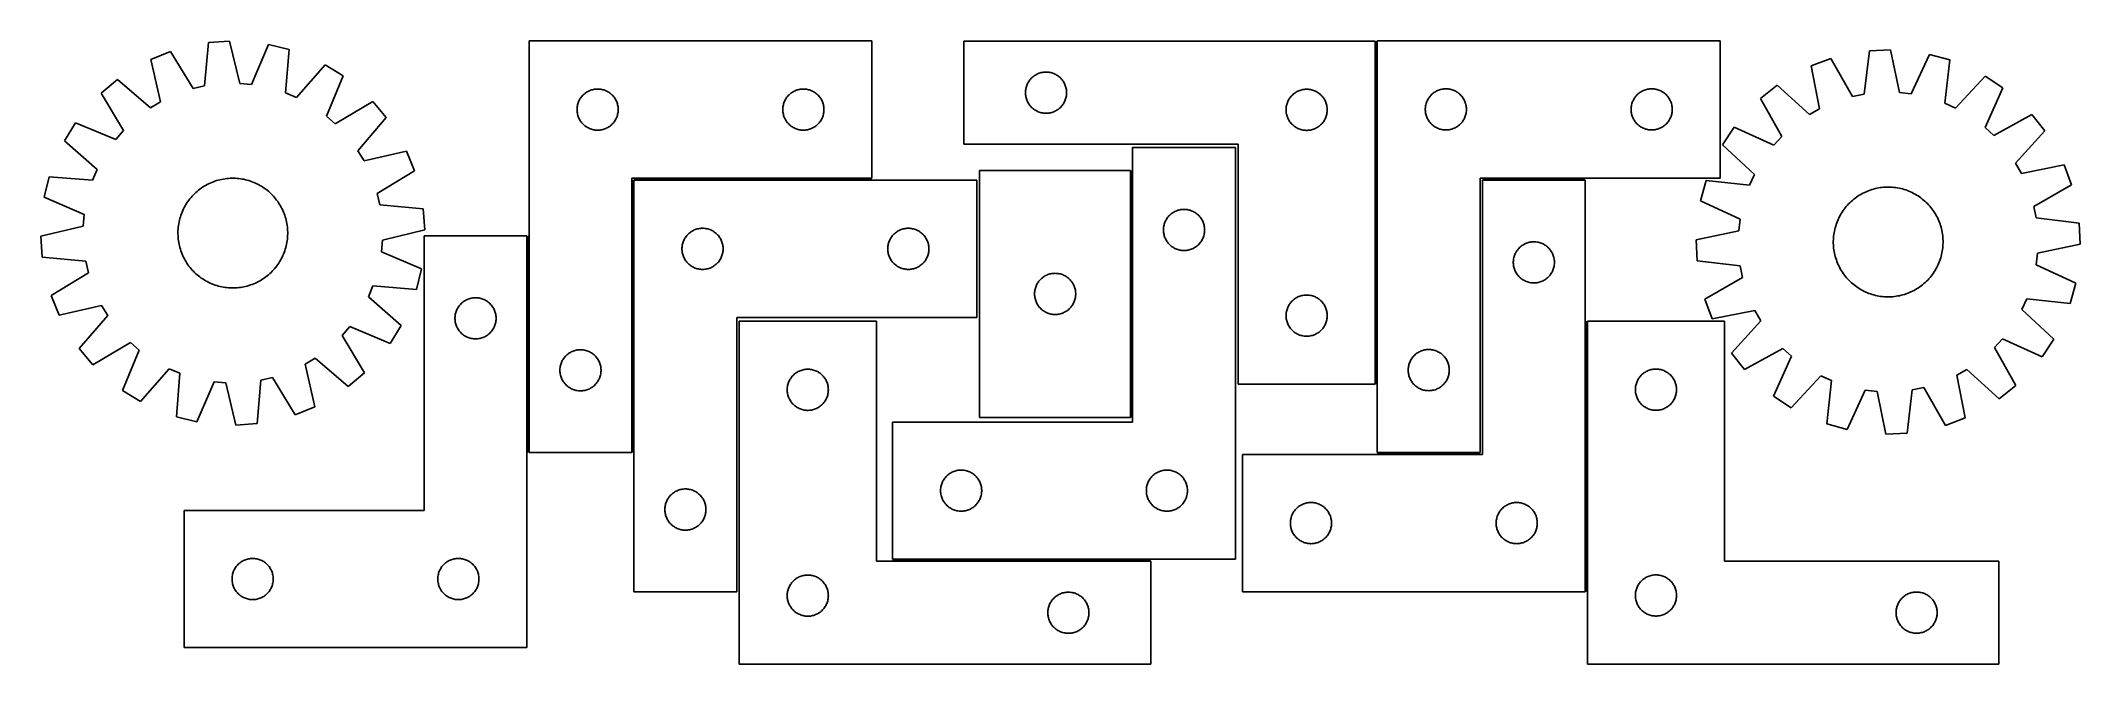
# Model space of a CAD drawing. Header units: millimetres. Extents: x 7 to 1493, y 7 to 461.
import ezdxf

# ---------------------------------------------------------------- set-up
doc = ezdxf.new("R2010")
doc.units = ezdxf.units.MM
doc.layers.add('COMMON', color=5, linetype='CONTINUOUS', true_color=0x0000ff)
doc.layers.add('CUT', color=7, linetype='CONTINUOUS', true_color=0x000000)

msp = doc.modelspace()

# ---------------------------------------------------------------- linework, layer by layer
at = {"layer": 'COMMON'}
for p, q in [((980.103659, 210.831823), (980.103659, 460.831823)), ((438.217368, 160.989526), (438.217368, 359.489525)), ((438.967368, 360.239525), (612.467367, 360.239525)), ((801.722686, 186.657497), (801.722686, 366.657497)), ((1132.490448, 360.371361), (1057.490448, 360.371361)), ((361.717366, 318.860871), (361.717366, 160.989526)), ((1133.240449, 59.62136), (1133.240449, 256.869659)), ((1055.853659, 160.371361), (980.853659, 160.371361)), ((627.472686, 82.523955), (815.665061, 82.523955))]:
    msp.add_line(p, q, dxfattribs=at)
at = {"layer": 'CUT'}
for p, q in [((144.20031, 460.963344), (128.853604, 459.863733)), ((151.569416, 430.065593), (144.20031, 460.963344)), ((362.467367, 460.989526), (362.467367, 160.989526)), ((612.467367, 460.989526), (362.467367, 460.989526)), ((612.467367, 360.989526), (612.467367, 460.989526)), ((980.853659, 461.121361), (980.853659, 161.121361)), ((1230.853659, 461.121361), (980.853659, 461.121361)), ((1230.853659, 361.121361), (1230.853659, 461.121361)), ((101.057262, 453.396184), (86.801475, 447.607998)), ((86.801475, 447.607998), (93.829198, 416.630815)), ((117.613628, 426.287855), (101.057262, 453.396184)), ((128.853604, 459.863733), (125.96489, 428.230995)), ((172.634785, 458.524806), (160.112401, 429.332947)), ((187.570169, 454.828206), (172.634785, 458.524806)), ((185.030674, 423.165519), (187.570169, 454.828206)), ((979.353658, 460.831823), (679.353658, 460.831823)), ((679.353658, 460.831823), (679.353658, 385.831823)), ((979.353658, 210.831823), (979.353658, 460.831823)), ((1311.585956, 448.151547), (1297.171986, 442.769352)), ((1327.368076, 420.585273), (1311.585956, 448.151547)), ((1339.554289, 453.829413), (1335.771012, 422.291158)), ((1354.925978, 454.494022), (1339.554289, 453.829413)), ((1361.41722, 423.399995), (1354.925978, 454.494022)), ((1383.280001, 451.251304), (1369.936034, 422.425738)), ((1398.104722, 447.133272), (1383.280001, 451.251304)), ((1394.669677, 415.555191), (1398.104722, 447.133272)), ((62.364165, 432.867451), (50.594754, 422.957279)), ((86.487139, 412.202097), (62.364165, 432.867451)), ((213.859412, 443.722283), (192.929137, 419.828804)), ((226.921494, 435.59132), (213.859412, 443.722283)), ((214.721983, 406.263062), (226.921494, 435.59132)), ((726.299379, 430.720044), (726.697024, 431.382266)), ((726.697024, 431.382266), (727.128232, 432.023139)), ((727.128232, 432.023139), (727.59186, 432.640965)), ((727.59186, 432.640965), (728.086679, 433.234104)), ((728.086679, 433.234104), (728.611375, 433.800985)), ((728.611375, 433.800985), (729.164557, 434.340103)), ((729.164557, 434.340103), (729.74476, 434.850029)), ((729.74476, 434.850029), (730.350443, 435.329411)), ((730.350443, 435.329411), (730.980002, 435.776978)), ((730.980002, 435.776978), (731.631765, 436.191542)), ((731.631765, 436.191542), (732.304006, 436.572005)), ((732.304006, 436.572005), (732.994942, 436.917357)), ((732.994942, 436.917357), (733.702739, 437.226682)), ((733.702739, 437.226682), (734.425522, 437.499161)), ((734.425522, 437.499161), (735.161373, 437.734071)), ((735.161373, 437.734071), (735.908341, 437.930788)), ((735.908341, 437.930788), (736.664446, 438.088792)), ((736.664446, 438.088792), (737.427682, 438.207663)), ((737.427682, 438.207663), (738.196026, 438.287086)), ((738.196026, 438.287086), (738.967439, 438.32685)), ((738.967439, 438.32685), (739.739876, 438.32685)), ((739.739876, 438.32685), (740.511289, 438.287086)), ((740.511289, 438.287086), (741.279633, 438.207663)), ((741.279633, 438.207663), (742.042869, 438.088792)), ((742.042869, 438.088792), (742.798974, 437.930788)), ((742.798974, 437.930788), (743.545942, 437.734071)), ((743.545942, 437.734071), (744.281793, 437.499161)), ((744.281793, 437.499161), (745.004576, 437.226682)), ((745.004576, 437.226682), (745.712373, 436.917357)), ((745.712373, 436.917357), (746.403309, 436.572005)), ((746.403309, 436.572005), (747.07555, 436.191542)), ((747.07555, 436.191542), (747.727313, 435.776978)), ((747.727313, 435.776978), (748.356872, 435.329411)), ((748.356872, 435.329411), (748.962555, 434.850029)), ((748.962555, 434.850029), (749.542758, 434.340103)), ((749.542758, 434.340103), (750.09594, 433.800985)), ((750.09594, 433.800985), (750.620636, 433.234104)), ((750.620636, 433.234104), (751.115455, 432.640965)), ((751.115455, 432.640965), (751.579083, 432.023139)), ((751.579083, 432.023139), (752.010291, 431.382266)), ((752.010291, 431.382266), (752.407936, 430.720044)), ((1297.171986, 442.769352), (1303.319732, 411.605592)), ((1424.068945, 435.287389), (1402.470488, 411.996158)), ((1436.895551, 426.789816), (1424.068945, 435.287389)), ((50.594754, 422.957279), (66.850992, 395.667913)), ((93.829198, 416.630815), (86.487139, 412.202097)), ((125.96489, 428.230995), (117.613628, 426.287855)), ((160.112401, 429.332947), (151.569416, 430.065593)), ((192.929137, 419.828804), (185.030674, 423.165519)), ((248.492131, 416.905136), (221.202765, 400.648899)), ((258.402303, 405.135725), (248.492131, 416.905136)), ((398.300029, 415.917662), (398.572507, 416.640444)), ((398.572507, 416.640444), (398.881833, 417.348242)), ((398.881833, 417.348242), (399.227185, 418.039177)), ((399.227185, 418.039177), (399.607648, 418.711418)), ((399.607648, 418.711418), (400.022212, 419.363182)), ((400.022212, 419.363182), (400.469778, 419.99274)), ((400.469778, 419.99274), (400.94916, 420.598423)), ((400.94916, 420.598423), (401.459087, 421.178626)), ((401.459087, 421.178626), (401.998205, 421.731809)), ((401.998205, 421.731809), (402.565085, 422.256505)), ((402.565085, 422.256505), (403.158225, 422.751323)), ((403.158225, 422.751323), (403.776051, 423.214951)), ((403.776051, 423.214951), (404.416924, 423.646159)), ((404.416924, 423.646159), (405.079146, 424.043804)), ((405.079146, 424.043804), (405.76096, 424.406832)), ((405.76096, 424.406832), (406.460558, 424.734279)), ((406.460558, 424.734279), (407.176086, 425.025278)), ((407.176086, 425.025278), (407.905645, 425.279057)), ((407.905645, 425.279057), (408.6473, 425.494942)), ((408.6473, 425.494942), (409.399086, 425.672361)), ((409.399086, 425.672361), (410.159008, 425.810844)), ((410.159008, 425.810844), (410.925052, 425.910024)), ((410.925052, 425.910024), (411.695186, 425.969637)), ((411.695186, 425.969637), (412.467367, 425.989526)), ((412.467367, 425.989526), (413.239548, 425.969637)), ((413.239548, 425.969637), (414.009682, 425.910024)), ((414.009682, 425.910024), (414.775726, 425.810844)), ((414.775726, 425.810844), (415.535648, 425.672361)), ((415.535648, 425.672361), (416.287434, 425.494942)), ((416.287434, 425.494942), (417.029089, 425.279057)), ((417.029089, 425.279057), (417.758648, 425.025278)), ((417.758648, 425.025278), (418.474176, 424.734279)), ((418.474176, 424.734279), (419.173774, 424.406832)), ((419.173774, 424.406832), (419.855588, 424.043804)), ((419.855588, 424.043804), (420.51781, 423.646159)), ((420.51781, 423.646159), (421.158683, 423.214951)), ((421.158683, 423.214951), (421.776509, 422.751323)), ((421.776509, 422.751323), (422.369649, 422.256505)), ((422.369649, 422.256505), (422.936529, 421.731809)), ((422.936529, 421.731809), (423.475648, 421.178626)), ((423.475648, 421.178626), (423.985574, 420.598423)), ((423.985574, 420.598423), (424.464956, 419.99274)), ((424.464956, 419.99274), (424.912522, 419.363182)), ((424.912522, 419.363182), (425.327086, 418.711418)), ((425.327086, 418.711418), (425.707549, 418.039177)), ((425.707549, 418.039177), (426.052901, 417.348242)), ((426.052901, 417.348242), (426.362227, 416.640444)), ((426.362227, 416.640444), (426.634705, 415.917662)), ((548.300029, 415.917662), (548.572507, 416.640444)), ((548.572507, 416.640444), (548.881833, 417.348242)), ((548.881833, 417.348242), (549.227185, 418.039177)), ((549.227185, 418.039177), (549.607648, 418.711418)), ((549.607648, 418.711418), (550.022212, 419.363182)), ((550.022212, 419.363182), (550.469778, 419.99274)), ((550.469778, 419.99274), (550.94916, 420.598423)), ((550.94916, 420.598423), (551.459087, 421.178626)), ((551.459087, 421.178626), (551.998205, 421.731809)), ((551.998205, 421.731809), (552.565085, 422.256505)), ((552.565085, 422.256505), (553.158225, 422.751323)), ((553.158225, 422.751323), (553.776051, 423.214951)), ((553.776051, 423.214951), (554.416924, 423.646159)), ((554.416924, 423.646159), (555.079146, 424.043804)), ((555.079146, 424.043804), (555.76096, 424.406832)), ((555.76096, 424.406832), (556.460558, 424.734279)), ((556.460558, 424.734279), (557.176086, 425.025278)), ((557.176086, 425.025278), (557.905645, 425.279057)), ((557.905645, 425.279057), (558.6473, 425.494942)), ((558.6473, 425.494942), (559.399086, 425.672361)), ((559.399086, 425.672361), (560.159008, 425.810844)), ((560.159008, 425.810844), (560.925052, 425.910024)), ((560.925052, 425.910024), (561.695186, 425.969637)), ((561.695186, 425.969637), (562.467367, 425.989526)), ((562.467367, 425.989526), (563.239548, 425.969637)), ((563.239548, 425.969637), (564.009682, 425.910024)), ((564.009682, 425.910024), (564.775726, 425.810844)), ((564.775726, 425.810844), (565.535648, 425.672361)), ((565.535648, 425.672361), (566.287434, 425.494942)), ((566.287434, 425.494942), (567.029089, 425.279057)), ((567.029089, 425.279057), (567.758648, 425.025278)), ((567.758648, 425.025278), (568.474176, 424.734279)), ((568.474176, 424.734279), (569.173774, 424.406832)), ((569.173774, 424.406832), (569.855588, 424.043804)), ((569.855588, 424.043804), (570.51781, 423.646159)), ((570.51781, 423.646159), (571.158683, 423.214951)), ((571.158683, 423.214951), (571.776509, 422.751323)), ((571.776509, 422.751323), (572.369649, 422.256505)), ((572.369649, 422.256505), (572.936529, 421.731809)), ((572.936529, 421.731809), (573.475648, 421.178626)), ((573.475648, 421.178626), (573.985574, 420.598423)), ((573.985574, 420.598423), (574.464956, 419.99274)), ((574.464956, 419.99274), (574.912522, 419.363182)), ((574.912522, 419.363182), (575.327086, 418.711418)), ((575.327086, 418.711418), (575.707549, 418.039177)), ((575.707549, 418.039177), (576.052901, 417.348242)), ((576.052901, 417.348242), (576.362227, 416.640444)), ((576.362227, 416.640444), (576.634705, 415.917662)), ((724.353658, 423.331823), (724.373546, 424.104004)), ((724.373546, 422.559641), (724.353658, 423.331823)), ((724.373546, 424.104004), (724.433159, 424.874138)), ((724.433159, 421.789508), (724.373546, 422.559641)), ((724.433159, 424.874138), (724.532339, 425.640181)), ((724.532339, 421.023464), (724.433159, 421.789508)), ((724.532339, 425.640181), (724.670822, 426.400104)), ((724.670822, 420.263542), (724.532339, 421.023464)), ((724.670822, 426.400104), (724.848242, 427.151889)), ((724.848242, 419.511756), (724.670822, 420.263542)), ((724.848242, 427.151889), (725.064127, 427.893545)), ((725.064127, 418.7701), (724.848242, 419.511756)), ((725.064127, 427.893545), (725.317905, 428.623104)), ((725.317905, 418.040541), (725.064127, 418.7701)), ((725.317905, 428.623104), (725.608904, 429.338631)), ((725.608904, 417.325014), (725.317905, 418.040541)), ((725.608904, 429.338631), (725.936351, 430.03823)), ((725.936351, 416.625416), (725.608904, 417.325014)), ((725.936351, 430.03823), (726.299379, 430.720044)), ((726.299379, 415.943602), (725.936351, 416.625416)), ((752.407936, 430.720044), (752.770964, 430.03823)), ((752.770964, 416.625416), (752.407936, 415.943602)), ((752.770964, 430.03823), (753.098411, 429.338631)), ((753.098411, 417.325014), (752.770964, 416.625416)), ((753.098411, 429.338631), (753.38941, 428.623104)), ((753.38941, 418.040541), (753.098411, 417.325014)), ((753.38941, 428.623104), (753.643188, 427.893545)), ((753.643188, 418.7701), (753.38941, 418.040541)), ((753.643188, 427.893545), (753.859073, 427.151889)), ((753.859073, 419.511756), (753.643188, 418.7701)), ((753.859073, 427.151889), (754.036493, 426.400104)), ((754.036493, 420.263542), (753.859073, 419.511756)), ((754.036493, 426.400104), (754.174976, 425.640181)), ((754.174976, 421.023464), (754.036493, 420.263542)), ((754.174976, 425.640181), (754.274156, 424.874138)), ((754.274156, 421.789508), (754.174976, 421.023464)), ((754.274156, 424.874138), (754.333769, 424.104004)), ((754.333769, 422.559641), (754.274156, 421.789508)), ((754.333769, 424.104004), (754.353658, 423.331823)), ((754.353658, 423.331823), (754.333769, 422.559641)), ((915.317905, 416.123104), (915.608904, 416.838631)), ((915.608904, 416.838631), (915.936351, 417.53823)), ((915.936351, 417.53823), (916.299379, 418.220044)), ((916.299379, 418.220044), (916.697024, 418.882266)), ((916.697024, 418.882266), (917.128232, 419.523139)), ((917.128232, 419.523139), (917.59186, 420.140965)), ((917.59186, 420.140965), (918.086679, 420.734104)), ((918.086679, 420.734104), (918.611375, 421.300985)), ((918.611375, 421.300985), (919.164557, 421.840103)), ((919.164557, 421.840103), (919.74476, 422.350029)), ((919.74476, 422.350029), (920.350443, 422.829411)), ((920.350443, 422.829411), (920.980002, 423.276978)), ((920.980002, 423.276978), (921.631765, 423.691542)), ((921.631765, 423.691542), (922.304006, 424.072005)), ((922.304006, 424.072005), (922.994942, 424.417357)), ((922.994942, 424.417357), (923.702739, 424.726682)), ((923.702739, 424.726682), (924.425522, 424.999161)), ((924.425522, 424.999161), (925.161373, 425.234071)), ((925.161373, 425.234071), (925.908341, 425.430788)), ((925.908341, 425.430788), (926.664446, 425.588792)), ((926.664446, 425.588792), (927.427682, 425.707663)), ((927.427682, 425.707663), (928.196026, 425.787086)), ((928.196026, 425.787086), (928.967439, 425.82685)), ((928.967439, 425.82685), (929.739876, 425.82685)), ((929.739876, 425.82685), (930.511289, 425.787086)), ((930.511289, 425.787086), (931.279633, 425.707663)), ((931.279633, 425.707663), (932.042869, 425.588792)), ((932.042869, 425.588792), (932.798974, 425.430788)), ((932.798974, 425.430788), (933.545942, 425.234071)), ((933.545942, 425.234071), (934.281793, 424.999161)), ((934.281793, 424.999161), (935.004576, 424.726682)), ((935.004576, 424.726682), (935.712373, 424.417357)), ((935.712373, 424.417357), (936.403309, 424.072005)), ((936.403309, 424.072005), (937.07555, 423.691542)), ((937.07555, 423.691542), (937.727313, 423.276978)), ((937.727313, 423.276978), (938.356872, 422.829411)), ((938.356872, 422.829411), (938.962555, 422.350029)), ((938.962555, 422.350029), (939.542758, 421.840103)), ((939.542758, 421.840103), (940.09594, 421.300985)), ((940.09594, 421.300985), (940.620636, 420.734104)), ((940.620636, 420.734104), (941.115455, 420.140965)), ((941.115455, 420.140965), (941.579083, 419.523139)), ((941.579083, 419.523139), (942.010291, 418.882266)), ((942.010291, 418.882266), (942.407936, 418.220044)), ((942.407936, 418.220044), (942.770964, 417.53823)), ((942.770964, 417.53823), (943.098411, 416.838631)), ((943.098411, 416.838631), (943.38941, 416.123104)), ((1016.68632, 416.049496), (1016.958799, 416.772279)), ((1016.958799, 416.772279), (1017.268125, 417.480077)), ((1017.268125, 417.480077), (1017.613477, 418.171012)), ((1017.613477, 418.171012), (1017.993939, 418.843253)), ((1017.993939, 418.843253), (1018.408503, 419.495017)), ((1018.408503, 419.495017), (1018.85607, 420.124575)), ((1018.85607, 420.124575), (1019.335452, 420.730258)), ((1019.335452, 420.730258), (1019.845378, 421.310461)), ((1019.845378, 421.310461), (1020.384496, 421.863644)), ((1020.384496, 421.863644), (1020.951377, 422.38834)), ((1020.951377, 422.38834), (1021.544516, 422.883158)), ((1021.544516, 422.883158), (1022.162342, 423.346786)), ((1022.162342, 423.346786), (1022.803216, 423.777994)), ((1022.803216, 423.777994), (1023.465437, 424.175639)), ((1023.465437, 424.175639), (1024.147252, 424.538667)), ((1024.147252, 424.538667), (1024.84685, 424.866114)), ((1024.84685, 424.866114), (1025.562377, 425.157113)), ((1025.562377, 425.157113), (1026.291936, 425.410891)), ((1026.291936, 425.410891), (1027.033592, 425.626777)), ((1027.033592, 425.626777), (1027.785378, 425.804196)), ((1027.785378, 425.804196), (1028.5453, 425.942679)), ((1028.5453, 425.942679), (1029.311344, 426.041859)), ((1029.311344, 426.041859), (1030.081477, 426.101472)), ((1030.081477, 426.101472), (1030.853659, 426.121361)), ((1030.853659, 426.121361), (1031.62584, 426.101472)), ((1031.62584, 426.101472), (1032.395973, 426.041859)), ((1032.395973, 426.041859), (1033.162017, 425.942679)), ((1033.162017, 425.942679), (1033.92194, 425.804196)), ((1033.92194, 425.804196), (1034.673725, 425.626777)), ((1034.673725, 425.626777), (1035.415381, 425.410891)), ((1035.415381, 425.410891), (1036.14494, 425.157113)), ((1036.14494, 425.157113), (1036.860467, 424.866114)), ((1036.860467, 424.866114), (1037.560065, 424.538667)), ((1037.560065, 424.538667), (1038.24188, 424.175639)), ((1038.24188, 424.175639), (1038.904101, 423.777994)), ((1038.904101, 423.777994), (1039.544975, 423.346786)), ((1039.544975, 423.346786), (1040.162801, 422.883158)), ((1040.162801, 422.883158), (1040.75594, 422.38834)), ((1040.75594, 422.38834), (1041.322821, 421.863644)), ((1041.322821, 421.863644), (1041.861939, 421.310461)), ((1041.861939, 421.310461), (1042.371865, 420.730258)), ((1042.371865, 420.730258), (1042.851247, 420.124575)), ((1042.851247, 420.124575), (1043.298814, 419.495017)), ((1043.298814, 419.495017), (1043.713378, 418.843253)), ((1043.713378, 418.843253), (1044.09384, 418.171012)), ((1044.09384, 418.171012), (1044.439192, 417.480077)), ((1044.439192, 417.480077), (1044.748518, 416.772279)), ((1044.748518, 416.772279), (1045.020997, 416.049496)), ((1166.68632, 416.049496), (1166.958799, 416.772279)), ((1166.958799, 416.772279), (1167.268125, 417.480077)), ((1167.268125, 417.480077), (1167.613477, 418.171012)), ((1167.613477, 418.171012), (1167.993939, 418.843253)), ((1167.993939, 418.843253), (1168.408503, 419.495017)), ((1168.408503, 419.495017), (1168.85607, 420.124575)), ((1168.85607, 420.124575), (1169.335452, 420.730258)), ((1169.335452, 420.730258), (1169.845378, 421.310461)), ((1169.845378, 421.310461), (1170.384496, 421.863644)), ((1170.384496, 421.863644), (1170.951377, 422.38834)), ((1170.951377, 422.38834), (1171.544516, 422.883158)), ((1171.544516, 422.883158), (1172.162342, 423.346786)), ((1172.162342, 423.346786), (1172.803216, 423.777994)), ((1172.803216, 423.777994), (1173.465437, 424.175639)), ((1173.465437, 424.175639), (1174.147252, 424.538667)), ((1174.147252, 424.538667), (1174.84685, 424.866114)), ((1174.84685, 424.866114), (1175.562377, 425.157113)), ((1175.562377, 425.157113), (1176.291936, 425.410891)), ((1176.291936, 425.410891), (1177.033592, 425.626777)), ((1177.033592, 425.626777), (1177.785378, 425.804196)), ((1177.785378, 425.804196), (1178.5453, 425.942679)), ((1178.5453, 425.942679), (1179.311344, 426.041859)), ((1179.311344, 426.041859), (1180.081477, 426.101472)), ((1180.081477, 426.101472), (1180.853659, 426.121361)), ((1180.853659, 426.121361), (1181.62584, 426.101472)), ((1181.62584, 426.101472), (1182.395973, 426.041859)), ((1182.395973, 426.041859), (1183.162017, 425.942679)), ((1183.162017, 425.942679), (1183.92194, 425.804196)), ((1183.92194, 425.804196), (1184.673725, 425.626777)), ((1184.673725, 425.626777), (1185.415381, 425.410891)), ((1185.415381, 425.410891), (1186.14494, 425.157113)), ((1186.14494, 425.157113), (1186.860467, 424.866114)), ((1186.860467, 424.866114), (1187.560065, 424.538667)), ((1187.560065, 424.538667), (1188.24188, 424.175639)), ((1188.24188, 424.175639), (1188.904101, 423.777994)), ((1188.904101, 423.777994), (1189.544975, 423.346786)), ((1189.544975, 423.346786), (1190.162801, 422.883158)), ((1190.162801, 422.883158), (1190.75594, 422.38834)), ((1190.75594, 422.38834), (1191.322821, 421.863644)), ((1191.322821, 421.863644), (1191.861939, 421.310461)), ((1191.861939, 421.310461), (1192.371865, 420.730258)), ((1192.371865, 420.730258), (1192.851247, 420.124575)), ((1192.851247, 420.124575), (1193.298814, 419.495017)), ((1193.298814, 419.495017), (1193.713378, 418.843253)), ((1193.713378, 418.843253), (1194.09384, 418.171012)), ((1194.09384, 418.171012), (1194.439192, 417.480077)), ((1194.439192, 417.480077), (1194.748518, 416.772279)), ((1194.748518, 416.772279), (1195.020997, 416.049496)), ((1272.327078, 428.72669), (1260.281767, 419.153758)), ((1260.281767, 419.153758), (1275.758753, 391.415018)), ((1295.855213, 407.386549), (1272.327078, 428.72669)), ((1335.771012, 422.291158), (1327.368076, 420.585273)), ((1369.936034, 422.425738), (1361.41722, 423.399995)), ((1423.870464, 397.818764), (1436.895551, 426.789816)), ((221.202765, 400.648899), (214.721983, 406.263062)), ((237.736948, 381.012751), (258.402303, 405.135725)), ((397.47234, 411.375745), (397.512104, 412.147158)), ((397.47234, 410.603307), (397.47234, 411.375745)), ((397.512104, 409.831894), (397.47234, 410.603307)), ((397.512104, 412.147158), (397.591527, 412.915501)), ((397.591527, 409.06355), (397.512104, 409.831894)), ((397.591527, 412.915501), (397.710398, 413.678737)), ((397.710398, 408.300314), (397.591527, 409.06355)), ((397.710398, 413.678737), (397.868401, 414.434842)), ((397.868401, 407.54421), (397.710398, 408.300314)), ((397.868401, 414.434842), (398.065119, 415.18181)), ((398.065119, 406.797241), (397.868401, 407.54421)), ((398.065119, 415.18181), (398.300029, 415.917662)), ((398.300029, 406.06139), (398.065119, 406.797241)), ((398.572507, 405.338607), (398.300029, 406.06139)), ((398.881833, 404.63081), (398.572507, 405.338607)), ((399.227185, 403.939875), (398.881833, 404.63081)), ((399.607648, 403.267634), (399.227185, 403.939875)), ((400.022212, 402.61587), (399.607648, 403.267634)), ((400.469778, 401.986312), (400.022212, 402.61587)), ((400.94916, 401.380628), (400.469778, 401.986312)), ((424.464956, 401.986312), (423.985574, 401.380628)), ((424.912522, 402.61587), (424.464956, 401.986312)), ((425.327086, 403.267634), (424.912522, 402.61587)), ((425.707549, 403.939875), (425.327086, 403.267634)), ((426.052901, 404.63081), (425.707549, 403.939875)), ((426.362227, 405.338607), (426.052901, 404.63081)), ((426.634705, 406.06139), (426.362227, 405.338607)), ((426.634705, 415.917662), (426.869615, 415.18181)), ((426.869615, 406.797241), (426.634705, 406.06139)), ((426.869615, 415.18181), (427.066333, 414.434842)), ((427.066333, 407.54421), (426.869615, 406.797241)), ((427.066333, 414.434842), (427.224336, 413.678737)), ((427.224336, 408.300314), (427.066333, 407.54421)), ((427.224336, 413.678737), (427.343207, 412.915501)), ((427.343207, 409.06355), (427.224336, 408.300314)), ((427.343207, 412.915501), (427.42263, 412.147158)), ((427.42263, 409.831894), (427.343207, 409.06355)), ((427.42263, 412.147158), (427.462394, 411.375745)), ((427.462394, 410.603307), (427.42263, 409.831894)), ((427.462394, 411.375745), (427.462394, 410.603307)), ((547.47234, 411.375745), (547.512104, 412.147158)), ((547.47234, 410.603307), (547.47234, 411.375745)), ((547.512104, 409.831894), (547.47234, 410.603307)), ((547.512104, 412.147158), (547.591527, 412.915501)), ((547.591527, 409.06355), (547.512104, 409.831894)), ((547.591527, 412.915501), (547.710398, 413.678737)), ((547.710398, 408.300314), (547.591527, 409.06355)), ((547.710398, 413.678737), (547.868401, 414.434842)), ((547.868401, 407.54421), (547.710398, 408.300314)), ((547.868401, 414.434842), (548.065119, 415.18181)), ((548.065119, 406.797241), (547.868401, 407.54421)), ((548.065119, 415.18181), (548.300029, 415.917662)), ((548.300029, 406.06139), (548.065119, 406.797241)), ((548.572507, 405.338607), (548.300029, 406.06139)), ((548.881833, 404.63081), (548.572507, 405.338607)), ((549.227185, 403.939875), (548.881833, 404.63081)), ((549.607648, 403.267634), (549.227185, 403.939875)), ((550.022212, 402.61587), (549.607648, 403.267634)), ((550.469778, 401.986312), (550.022212, 402.61587)), ((550.94916, 401.380628), (550.469778, 401.986312)), ((574.464956, 401.986312), (573.985574, 401.380628)), ((574.912522, 402.61587), (574.464956, 401.986312)), ((575.327086, 403.267634), (574.912522, 402.61587)), ((575.707549, 403.939875), (575.327086, 403.267634)), ((576.052901, 404.63081), (575.707549, 403.939875)), ((576.362227, 405.338607), (576.052901, 404.63081)), ((576.634705, 406.06139), (576.362227, 405.338607)), ((576.634705, 415.917662), (576.869615, 415.18181)), ((576.869615, 406.797241), (576.634705, 406.06139)), ((576.869615, 415.18181), (577.066333, 414.434842)), ((577.066333, 407.54421), (576.869615, 406.797241)), ((577.066333, 414.434842), (577.224336, 413.678737)), ((577.224336, 408.300314), (577.066333, 407.54421)), ((577.224336, 413.678737), (577.343207, 412.915501)), ((577.343207, 409.06355), (577.224336, 408.300314)), ((577.343207, 412.915501), (577.42263, 412.147158)), ((577.42263, 409.831894), (577.343207, 409.06355)), ((577.42263, 412.147158), (577.462394, 411.375745)), ((577.462394, 410.603307), (577.42263, 409.831894)), ((577.462394, 411.375745), (577.462394, 410.603307)), ((726.697024, 415.28138), (726.299379, 415.943602)), ((727.128232, 414.640506), (726.697024, 415.28138)), ((727.59186, 414.02268), (727.128232, 414.640506)), ((728.086679, 413.429541), (727.59186, 414.02268)), ((728.611375, 412.86266), (728.086679, 413.429541)), ((729.164557, 412.323542), (728.611375, 412.86266)), ((729.74476, 411.813616), (729.164557, 412.323542)), ((730.350443, 411.334234), (729.74476, 411.813616)), ((730.980002, 410.886667), (730.350443, 411.334234)), ((731.631765, 410.472103), (730.980002, 410.886667)), ((732.304006, 410.091641), (731.631765, 410.472103)), ((732.994942, 409.746289), (732.304006, 410.091641)), ((733.702739, 409.436963), (732.994942, 409.746289)), ((734.425522, 409.164484), (733.702739, 409.436963)), ((735.161373, 408.929575), (734.425522, 409.164484)), ((735.908341, 408.732857), (735.161373, 408.929575)), ((736.664446, 408.574853), (735.908341, 408.732857)), ((737.427682, 408.455983), (736.664446, 408.574853)), ((738.196026, 408.37656), (737.427682, 408.455983)), ((738.967439, 408.336796), (738.196026, 408.37656)), ((739.739876, 408.336796), (738.967439, 408.336796)), ((740.511289, 408.37656), (739.739876, 408.336796)), ((741.279633, 408.455983), (740.511289, 408.37656)), ((742.042869, 408.574853), (741.279633, 408.455983)), ((742.798974, 408.732857), (742.042869, 408.574853)), ((743.545942, 408.929575), (742.798974, 408.732857)), ((744.281793, 409.164484), (743.545942, 408.929575)), ((745.004576, 409.436963), (744.281793, 409.164484)), ((745.712373, 409.746289), (745.004576, 409.436963)), ((746.403309, 410.091641), (745.712373, 409.746289)), ((747.07555, 410.472103), (746.403309, 410.091641)), ((747.727313, 410.886667), (747.07555, 410.472103)), ((748.356872, 411.334234), (747.727313, 410.886667)), ((748.962555, 411.813616), (748.356872, 411.334234)), ((749.542758, 412.323542), (748.962555, 411.813616)), ((750.09594, 412.86266), (749.542758, 412.323542)), ((750.620636, 413.429541), (750.09594, 412.86266)), ((751.115455, 414.02268), (750.620636, 413.429541)), ((751.579083, 414.640506), (751.115455, 414.02268)), ((752.010291, 415.28138), (751.579083, 414.640506)), ((752.407936, 415.943602), (752.010291, 415.28138)), ((914.353658, 410.831823), (914.373546, 411.604004)), ((914.373546, 410.059641), (914.353658, 410.831823)), ((914.373546, 411.604004), (914.433159, 412.374138)), ((914.433159, 409.289508), (914.373546, 410.059641)), ((914.433159, 412.374138), (914.532339, 413.140181)), ((914.532339, 408.523464), (914.433159, 409.289508)), ((914.532339, 413.140181), (914.670822, 413.900104)), ((914.670822, 407.763542), (914.532339, 408.523464)), ((914.670822, 413.900104), (914.848242, 414.651889)), ((914.848242, 407.011756), (914.670822, 407.763542)), ((914.848242, 414.651889), (915.064127, 415.393545)), ((915.064127, 406.2701), (914.848242, 407.011756)), ((915.064127, 415.393545), (915.317905, 416.123104)), ((915.317905, 405.540541), (915.064127, 406.2701)), ((915.608904, 404.825014), (915.317905, 405.540541)), ((915.936351, 404.125416), (915.608904, 404.825014)), ((916.299379, 403.443602), (915.936351, 404.125416)), ((916.697024, 402.78138), (916.299379, 403.443602)), ((917.128232, 402.140506), (916.697024, 402.78138)), ((917.59186, 401.52268), (917.128232, 402.140506)), ((918.086679, 400.929541), (917.59186, 401.52268)), ((941.115455, 401.52268), (940.620636, 400.929541)), ((941.579083, 402.140506), (941.115455, 401.52268)), ((942.010291, 402.78138), (941.579083, 402.140506)), ((942.407936, 403.443602), (942.010291, 402.78138)), ((942.770964, 404.125416), (942.407936, 403.443602)), ((943.098411, 404.825014), (942.770964, 404.125416)), ((943.38941, 405.540541), (943.098411, 404.825014)), ((943.38941, 416.123104), (943.643188, 415.393545)), ((943.643188, 406.2701), (943.38941, 405.540541)), ((943.643188, 415.393545), (943.859073, 414.651889)), ((943.859073, 407.011756), (943.643188, 406.2701)), ((943.859073, 414.651889), (944.036493, 413.900104)), ((944.036493, 407.763542), (943.859073, 407.011756)), ((944.036493, 413.900104), (944.174976, 413.140181)), ((944.174976, 408.523464), (944.036493, 407.763542)), ((944.174976, 413.140181), (944.274156, 412.374138)), ((944.274156, 409.289508), (944.174976, 408.523464)), ((944.274156, 412.374138), (944.333769, 411.604004)), ((944.333769, 410.059641), (944.274156, 409.289508)), ((944.333769, 411.604004), (944.353658, 410.831823)), ((944.353658, 410.831823), (944.333769, 410.059641)), ((1015.858632, 411.507579), (1015.898396, 412.278993)), ((1015.858632, 410.735142), (1015.858632, 411.507579)), ((1015.898396, 409.963729), (1015.858632, 410.735142)), ((1015.898396, 412.278993), (1015.977818, 413.047336)), ((1015.977818, 409.195385), (1015.898396, 409.963729)), ((1015.977818, 413.047336), (1016.096689, 413.810572)), ((1016.096689, 408.432149), (1015.977818, 409.195385)), ((1016.096689, 413.810572), (1016.254693, 414.566677)), ((1016.254693, 407.676045), (1016.096689, 408.432149)), ((1016.254693, 414.566677), (1016.45141, 415.313645)), ((1016.45141, 406.929076), (1016.254693, 407.676045)), ((1016.45141, 415.313645), (1016.68632, 416.049496)), ((1016.68632, 406.193225), (1016.45141, 406.929076)), ((1016.958799, 405.470442), (1016.68632, 406.193225)), ((1017.268125, 404.762645), (1016.958799, 405.470442)), ((1017.613477, 404.07171), (1017.268125, 404.762645)), ((1017.993939, 403.399469), (1017.613477, 404.07171)), ((1018.408503, 402.747705), (1017.993939, 403.399469)), ((1018.85607, 402.118147), (1018.408503, 402.747705)), ((1019.335452, 401.512463), (1018.85607, 402.118147)), ((1019.845378, 400.932261), (1019.335452, 401.512463)), ((1042.371865, 401.512463), (1041.861939, 400.932261)), ((1042.851247, 402.118147), (1042.371865, 401.512463)), ((1043.298814, 402.747705), (1042.851247, 402.118147)), ((1043.713378, 403.399469), (1043.298814, 402.747705)), ((1044.09384, 404.07171), (1043.713378, 403.399469)), ((1044.439192, 404.762645), (1044.09384, 404.07171)), ((1044.748518, 405.470442), (1044.439192, 404.762645)), ((1045.020997, 406.193225), (1044.748518, 405.470442)), ((1045.020997, 416.049496), (1045.255907, 415.313645)), ((1045.255907, 406.929076), (1045.020997, 406.193225)), ((1045.255907, 415.313645), (1045.452624, 414.566677)), ((1045.452624, 407.676045), (1045.255907, 406.929076)), ((1045.452624, 414.566677), (1045.610628, 413.810572)), ((1045.610628, 408.432149), (1045.452624, 407.676045)), ((1045.610628, 413.810572), (1045.729499, 413.047336)), ((1045.729499, 409.195385), (1045.610628, 408.432149)), ((1045.729499, 413.047336), (1045.808921, 412.278993)), ((1045.808921, 409.963729), (1045.729499, 409.195385)), ((1045.808921, 412.278993), (1045.848686, 411.507579)), ((1045.848686, 410.735142), (1045.808921, 409.963729)), ((1045.848686, 411.507579), (1045.848686, 410.735142)), ((1165.858632, 411.507579), (1165.898396, 412.278993)), ((1165.858632, 410.735142), (1165.858632, 411.507579)), ((1165.898396, 409.963729), (1165.858632, 410.735142)), ((1165.898396, 412.278993), (1165.977818, 413.047336)), ((1165.977818, 409.195385), (1165.898396, 409.963729)), ((1165.977818, 413.047336), (1166.096689, 413.810572)), ((1166.096689, 408.432149), (1165.977818, 409.195385)), ((1166.096689, 413.810572), (1166.254693, 414.566677)), ((1166.254693, 407.676045), (1166.096689, 408.432149)), ((1166.254693, 414.566677), (1166.45141, 415.313645)), ((1166.45141, 406.929076), (1166.254693, 407.676045)), ((1166.45141, 415.313645), (1166.68632, 416.049496)), ((1166.68632, 406.193225), (1166.45141, 406.929076)), ((1166.958799, 405.470442), (1166.68632, 406.193225)), ((1167.268125, 404.762645), (1166.958799, 405.470442)), ((1167.613477, 404.07171), (1167.268125, 404.762645)), ((1167.993939, 403.399469), (1167.613477, 404.07171)), ((1168.408503, 402.747705), (1167.993939, 403.399469)), ((1168.85607, 402.118147), (1168.408503, 402.747705)), ((1169.335452, 401.512463), (1168.85607, 402.118147)), ((1169.845378, 400.932261), (1169.335452, 401.512463)), ((1192.371865, 401.512463), (1191.861939, 400.932261)), ((1192.851247, 402.118147), (1192.371865, 401.512463)), ((1193.298814, 402.747705), (1192.851247, 402.118147)), ((1193.713378, 403.399469), (1193.298814, 402.747705)), ((1194.09384, 404.07171), (1193.713378, 403.399469)), ((1194.439192, 404.762645), (1194.09384, 404.07171)), ((1194.748518, 405.470442), (1194.439192, 404.762645)), ((1195.020997, 406.193225), (1194.748518, 405.470442)), ((1195.020997, 416.049496), (1195.255907, 415.313645)), ((1195.255907, 406.929076), (1195.020997, 406.193225)), ((1195.255907, 415.313645), (1195.452624, 414.566677)), ((1195.452624, 407.676045), (1195.255907, 406.929076)), ((1195.452624, 414.566677), (1195.610628, 413.810572)), ((1195.610628, 408.432149), (1195.452624, 407.676045)), ((1195.610628, 413.810572), (1195.729499, 413.047336)), ((1195.729499, 409.195385), (1195.610628, 408.432149)), ((1195.729499, 413.047336), (1195.808921, 412.278993)), ((1195.808921, 409.963729), (1195.729499, 409.195385)), ((1195.808921, 412.278993), (1195.848686, 411.507579)), ((1195.848686, 410.735142), (1195.808921, 409.963729)), ((1195.848686, 411.507579), (1195.848686, 410.735142)), ((1303.319732, 411.605592), (1295.855213, 407.386549)), ((1402.470488, 411.996158), (1394.669677, 415.555191)), ((1457.928415, 407.500326), (1430.189676, 392.02334)), ((1467.501348, 395.455015), (1457.928415, 407.500326)), ((31.908571, 401.386642), (23.777608, 388.32456)), ((23.777608, 388.32456), (47.671086, 367.394285)), ((61.236829, 389.187131), (31.908571, 401.386642)), ((66.850992, 395.667913), (61.236829, 389.187131)), ((401.459087, 400.800426), (400.94916, 401.380628)), ((401.998205, 400.247243), (401.459087, 400.800426)), ((402.565085, 399.722547), (401.998205, 400.247243)), ((403.158225, 399.227729), (402.565085, 399.722547)), ((403.776051, 398.764101), (403.158225, 399.227729)), ((404.416924, 398.332892), (403.776051, 398.764101)), ((405.079146, 397.935247), (404.416924, 398.332892)), ((405.76096, 397.57222), (405.079146, 397.935247)), ((406.460558, 397.244772), (405.76096, 397.57222)), ((407.176086, 396.953774), (406.460558, 397.244772)), ((407.905645, 396.699995), (407.176086, 396.953774)), ((408.6473, 396.48411), (407.905645, 396.699995)), ((409.399086, 396.306691), (408.6473, 396.48411)), ((410.159008, 396.168207), (409.399086, 396.306691)), ((410.925052, 396.069028), (410.159008, 396.168207)), ((411.695186, 396.009414), (410.925052, 396.069028)), ((412.467367, 395.989526), (411.695186, 396.009414)), ((413.239548, 396.009414), (412.467367, 395.989526)), ((414.009682, 396.069028), (413.239548, 396.009414)), ((414.775726, 396.168207), (414.009682, 396.069028)), ((415.535648, 396.306691), (414.775726, 396.168207)), ((416.287434, 396.48411), (415.535648, 396.306691)), ((417.029089, 396.699995), (416.287434, 396.48411)), ((417.758648, 396.953774), (417.029089, 396.699995)), ((418.474176, 397.244772), (417.758648, 396.953774)), ((419.173774, 397.57222), (418.474176, 397.244772)), ((419.855588, 397.935247), (419.173774, 397.57222)), ((420.51781, 398.332892), (419.855588, 397.935247)), ((421.158683, 398.764101), (420.51781, 398.332892)), ((421.776509, 399.227729), (421.158683, 398.764101)), ((422.369649, 399.722547), (421.776509, 399.227729)), ((422.936529, 400.247243), (422.369649, 399.722547)), ((423.475648, 400.800426), (422.936529, 400.247243)), ((423.985574, 401.380628), (423.475648, 400.800426)), ((551.459087, 400.800426), (550.94916, 401.380628)), ((551.998205, 400.247243), (551.459087, 400.800426)), ((552.565085, 399.722547), (551.998205, 400.247243)), ((553.158225, 399.227729), (552.565085, 399.722547)), ((553.776051, 398.764101), (553.158225, 399.227729)), ((554.416924, 398.332892), (553.776051, 398.764101)), ((555.079146, 397.935247), (554.416924, 398.332892)), ((555.76096, 397.57222), (555.079146, 397.935247)), ((556.460558, 397.244772), (555.76096, 397.57222)), ((557.176086, 396.953774), (556.460558, 397.244772)), ((557.905645, 396.699995), (557.176086, 396.953774)), ((558.6473, 396.48411), (557.905645, 396.699995)), ((559.399086, 396.306691), (558.6473, 396.48411)), ((560.159008, 396.168207), (559.399086, 396.306691)), ((560.925052, 396.069028), (560.159008, 396.168207)), ((561.695186, 396.009414), (560.925052, 396.069028)), ((562.467367, 395.989526), (561.695186, 396.009414)), ((563.239548, 396.009414), (562.467367, 395.989526)), ((564.009682, 396.069028), (563.239548, 396.009414)), ((564.775726, 396.168207), (564.009682, 396.069028)), ((565.535648, 396.306691), (564.775726, 396.168207)), ((566.287434, 396.48411), (565.535648, 396.306691)), ((567.029089, 396.699995), (566.287434, 396.48411)), ((567.758648, 396.953774), (567.029089, 396.699995)), ((568.474176, 397.244772), (567.758648, 396.953774)), ((569.173774, 397.57222), (568.474176, 397.244772)), ((569.855588, 397.935247), (569.173774, 397.57222)), ((570.51781, 398.332892), (569.855588, 397.935247)), ((571.158683, 398.764101), (570.51781, 398.332892)), ((571.776509, 399.227729), (571.158683, 398.764101)), ((572.369649, 399.722547), (571.776509, 399.227729)), ((572.936529, 400.247243), (572.369649, 399.722547)), ((573.475648, 400.800426), (572.936529, 400.247243)), ((573.985574, 401.380628), (573.475648, 400.800426)), ((918.611375, 400.36266), (918.086679, 400.929541)), ((919.164557, 399.823542), (918.611375, 400.36266)), ((919.74476, 399.313616), (919.164557, 399.823542)), ((920.350443, 398.834234), (919.74476, 399.313616)), ((920.980002, 398.386667), (920.350443, 398.834234)), ((921.631765, 397.972103), (920.980002, 398.386667)), ((922.304006, 397.591641), (921.631765, 397.972103)), ((922.994942, 397.246289), (922.304006, 397.591641)), ((923.702739, 396.936963), (922.994942, 397.246289)), ((924.425522, 396.664484), (923.702739, 396.936963)), ((925.161373, 396.429575), (924.425522, 396.664484)), ((925.908341, 396.232857), (925.161373, 396.429575)), ((926.664446, 396.074853), (925.908341, 396.232857)), ((927.427682, 395.955983), (926.664446, 396.074853)), ((928.196026, 395.87656), (927.427682, 395.955983)), ((928.967439, 395.836796), (928.196026, 395.87656)), ((929.739876, 395.836796), (928.967439, 395.836796)), ((930.511289, 395.87656), (929.739876, 395.836796)), ((931.279633, 395.955983), (930.511289, 395.87656)), ((932.042869, 396.074853), (931.279633, 395.955983)), ((932.798974, 396.232857), (932.042869, 396.074853)), ((933.545942, 396.429575), (932.798974, 396.232857)), ((934.281793, 396.664484), (933.545942, 396.429575)), ((935.004576, 396.936963), (934.281793, 396.664484)), ((935.712373, 397.246289), (935.004576, 396.936963)), ((936.403309, 397.591641), (935.712373, 397.246289)), ((937.07555, 397.972103), (936.403309, 397.591641)), ((937.727313, 398.386667), (937.07555, 397.972103)), ((938.356872, 398.834234), (937.727313, 398.386667)), ((938.962555, 399.313616), (938.356872, 398.834234)), ((939.542758, 399.823542), (938.962555, 399.313616)), ((940.09594, 400.36266), (939.542758, 399.823542)), ((940.620636, 400.929541), (940.09594, 400.36266)), ((1020.384496, 400.379078), (1019.845378, 400.932261)), ((1020.951377, 399.854382), (1020.384496, 400.379078)), ((1021.544516, 399.359564), (1020.951377, 399.854382)), ((1022.162342, 398.895936), (1021.544516, 399.359564)), ((1022.803216, 398.464727), (1022.162342, 398.895936)), ((1023.465437, 398.067082), (1022.803216, 398.464727)), ((1024.147252, 397.704055), (1023.465437, 398.067082)), ((1024.84685, 397.376607), (1024.147252, 397.704055)), ((1025.562377, 397.085608), (1024.84685, 397.376607)), ((1026.291936, 396.83183), (1025.562377, 397.085608)), ((1027.033592, 396.615945), (1026.291936, 396.83183)), ((1027.785378, 396.438525), (1027.033592, 396.615945)), ((1028.5453, 396.300042), (1027.785378, 396.438525)), ((1029.311344, 396.200863), (1028.5453, 396.300042)), ((1030.081477, 396.141249), (1029.311344, 396.200863)), ((1030.853659, 396.121361), (1030.081477, 396.141249)), ((1031.62584, 396.141249), (1030.853659, 396.121361)), ((1032.395973, 396.200863), (1031.62584, 396.141249)), ((1033.162017, 396.300042), (1032.395973, 396.200863)), ((1033.92194, 396.438525), (1033.162017, 396.300042)), ((1034.673725, 396.615945), (1033.92194, 396.438525)), ((1035.415381, 396.83183), (1034.673725, 396.615945)), ((1036.14494, 397.085608), (1035.415381, 396.83183)), ((1036.860467, 397.376607), (1036.14494, 397.085608)), ((1037.560065, 397.704055), (1036.860467, 397.376607)), ((1038.24188, 398.067082), (1037.560065, 397.704055)), ((1038.904101, 398.464727), (1038.24188, 398.067082)), ((1039.544975, 398.895936), (1038.904101, 398.464727)), ((1040.162801, 399.359564), (1039.544975, 398.895936)), ((1040.75594, 399.854382), (1040.162801, 399.359564)), ((1041.322821, 400.379078), (1040.75594, 399.854382)), ((1041.861939, 400.932261), (1041.322821, 400.379078)), ((1170.384496, 400.379078), (1169.845378, 400.932261)), ((1170.951377, 399.854382), (1170.384496, 400.379078)), ((1171.544516, 399.359564), (1170.951377, 399.854382)), ((1172.162342, 398.895936), (1171.544516, 399.359564)), ((1172.803216, 398.464727), (1172.162342, 398.895936)), ((1173.465437, 398.067082), (1172.803216, 398.464727)), ((1174.147252, 397.704055), (1173.465437, 398.067082)), ((1174.84685, 397.376607), (1174.147252, 397.704055)), ((1175.562377, 397.085608), (1174.84685, 397.376607)), ((1176.291936, 396.83183), (1175.562377, 397.085608)), ((1177.033592, 396.615945), (1176.291936, 396.83183)), ((1177.785378, 396.438525), (1177.033592, 396.615945)), ((1178.5453, 396.300042), (1177.785378, 396.438525)), ((1179.311344, 396.200863), (1178.5453, 396.300042)), ((1180.081477, 396.141249), (1179.311344, 396.200863)), ((1180.853659, 396.121361), (1180.081477, 396.141249)), ((1181.62584, 396.141249), (1180.853659, 396.121361)), ((1182.395973, 396.200863), (1181.62584, 396.141249)), ((1183.162017, 396.300042), (1182.395973, 396.200863)), ((1183.92194, 396.438525), (1183.162017, 396.300042)), ((1184.673725, 396.615945), (1183.92194, 396.438525)), ((1185.415381, 396.83183), (1184.673725, 396.615945)), ((1186.14494, 397.085608), (1185.415381, 396.83183)), ((1186.860467, 397.376607), (1186.14494, 397.085608)), ((1187.560065, 397.704055), (1186.860467, 397.376607)), ((1188.24188, 398.067082), (1187.560065, 397.704055)), ((1188.904101, 398.464727), (1188.24188, 398.067082)), ((1189.544975, 398.895936), (1188.904101, 398.464727)), ((1190.162801, 399.359564), (1189.544975, 398.895936)), ((1190.75594, 399.854382), (1190.162801, 399.359564)), ((1191.322821, 400.379078), (1190.75594, 399.854382)), ((1191.861939, 400.932261), (1191.322821, 400.379078)), ((1240.992276, 398.120893), (1232.494704, 385.294288)), ((1269.963329, 385.095807), (1240.992276, 398.120893)), ((1275.758753, 391.415018), (1269.963329, 385.095807)), ((1430.189676, 392.02334), (1423.870464, 397.818764)), ((1446.161207, 371.92688), (1467.501348, 395.455015)), ((242.165667, 373.670693), (237.736948, 381.012751)), ((273.14285, 380.698416), (242.165667, 373.670693)), ((278.931035, 366.442629), (273.14285, 380.698416)), ((679.353658, 385.831823), (879.353658, 385.831823)), ((877.472686, 383.273956), (802.472686, 383.273956)), ((802.472686, 383.273956), (802.472686, 183.273956)), ((877.472686, 83.273956), (877.472686, 383.273956)), ((879.353658, 385.831823), (879.353658, 210.831823)), ((1232.494704, 385.294288), (1255.785934, 363.695831)), ((1450.380249, 364.462361), (1446.161207, 371.92688)), ((12.671685, 362.035317), (8.975084, 347.099934)), ((44.334371, 359.495823), (12.671685, 362.035317)), ((47.671086, 367.394285), (44.334371, 359.495823)), ((127.770377, 356.317349), (128.889521, 356.888771)), ((128.889521, 356.888771), (130.026062, 357.424758)), ((130.026062, 357.424758), (131.178878, 357.92478)), ((131.178878, 357.92478), (132.346831, 358.388345)), ((132.346831, 358.388345), (133.528769, 358.814995)), ((133.528769, 358.814995), (134.723524, 359.204309)), ((134.723524, 359.204309), (135.929919, 359.555902)), ((135.929919, 359.555902), (137.146763, 359.869429)), ((137.146763, 359.869429), (138.372854, 360.144578)), ((138.372854, 360.144578), (139.606983, 360.38108)), ((139.606983, 360.38108), (140.847931, 360.578699)), ((140.847931, 360.578699), (142.094475, 360.737242)), ((142.094475, 360.737242), (143.345383, 360.856552)), ((143.345383, 360.856552), (144.599422, 360.936511)), ((144.599422, 360.936511), (145.855354, 360.977041)), ((145.855354, 360.977041), (147.111939, 360.9781)), ((147.111939, 360.9781), (148.367937, 360.939689)), ((148.367937, 360.939689), (149.622109, 360.861845)), ((149.622109, 360.861845), (150.873217, 360.744645)), ((150.873217, 360.744645), (152.120026, 360.588204)), ((152.120026, 360.588204), (153.361306, 360.392678)), ((153.361306, 360.392678), (154.595832, 360.158258)), ((154.595832, 360.158258), (155.822385, 359.885176)), ((155.822385, 359.885176), (157.039756, 359.573703)), ((157.039756, 359.573703), (158.246742, 359.224144)), ((158.246742, 359.224144), (159.442153, 358.836846)), ((159.442153, 358.836846), (160.624808, 358.41219)), ((160.624808, 358.41219), (161.793542, 357.950595)), ((161.793542, 357.950595), (162.947199, 357.452518)), ((162.947199, 357.452518), (164.084642, 356.918449)), ((164.084642, 356.918449), (165.204749, 356.348915)), ((251.822706, 349.886263), (278.931035, 366.442629)), ((437.467367, 160.989526), (437.467367, 360.989526)), ((437.467367, 360.989526), (612.467367, 360.989526)), ((438.967368, 359.489525), (438.967368, 59.489525)), ((688.967368, 359.489525), (438.967368, 359.489525)), ((688.967368, 259.489525), (688.967368, 359.489525)), ((690.972685, 366.657497), (690.972685, 186.657497)), ((800.972685, 366.657497), (690.972685, 366.657497)), ((800.972685, 186.657497), (800.972685, 366.657497)), ((1055.853659, 161.121361), (1055.853659, 361.121361)), ((1055.853659, 361.121361), (1230.853659, 361.121361)), ((1132.490448, 359.62136), (1057.490448, 359.62136)), ((1057.490448, 359.62136), (1057.490448, 159.62136)), ((1132.490448, 59.62136), (1132.490448, 359.62136)), ((1220.648821, 359.330065), (1216.530789, 344.505344)), ((1252.226902, 355.895019), (1220.648821, 359.330065)), ((1255.785934, 363.695831), (1252.226902, 355.895019)), ((1481.54401, 370.610107), (1450.380249, 364.462361)), ((1486.926204, 356.196137), (1481.54401, 370.610107)), ((8.975084, 347.099934), (38.166944, 334.577549)), ((112.394153, 341.853696), (113.066571, 342.915233)), ((113.066571, 342.915233), (113.772, 343.955126)), ((113.772, 343.955126), (114.509745, 344.972347)), ((114.509745, 344.972347), (115.279077, 345.965894)), ((115.279077, 345.965894), (116.079238, 346.934784)), ((116.079238, 346.934784), (116.909438, 347.878063)), ((116.909438, 347.878063), (117.768857, 348.7948)), ((117.768857, 348.7948), (118.656648, 349.684089)), ((118.656648, 349.684089), (119.571933, 350.545053)), ((119.571933, 350.545053), (120.513811, 351.376842)), ((120.513811, 351.376842), (121.481351, 352.178636)), ((121.481351, 352.178636), (122.473598, 352.949643)), ((122.473598, 352.949643), (123.489574, 353.689102)), ((123.489574, 353.689102), (124.528275, 354.396284)), ((124.528275, 354.396284), (125.588677, 355.070491)), ((125.588677, 355.070491), (126.669733, 355.711056)), ((126.669733, 355.711056), (127.770377, 356.317349)), ((165.204749, 356.348915), (166.306413, 355.744479)), ((166.306413, 355.744479), (167.388548, 355.105737)), ((167.388548, 355.105737), (168.450085, 354.43332)), ((168.450085, 354.43332), (169.489978, 353.727891)), ((169.489978, 353.727891), (170.507199, 352.990146)), ((170.507199, 352.990146), (171.500745, 352.220814)), ((171.500745, 352.220814), (172.469636, 351.420653)), ((172.469636, 351.420653), (173.412915, 350.590453)), ((173.412915, 350.590453), (174.329651, 349.731034)), ((174.329651, 349.731034), (175.21894, 348.843243)), ((175.21894, 348.843243), (176.079904, 347.927958)), ((176.079904, 347.927958), (176.911694, 346.98608)), ((176.911694, 346.98608), (177.713488, 346.01854)), ((177.713488, 346.01854), (178.484495, 345.026293)), ((178.484495, 345.026293), (179.223954, 344.010317)), ((179.223954, 344.010317), (179.931136, 342.971615)), ((179.931136, 342.971615), (180.605342, 341.911213)), ((253.765847, 341.535001), (251.822706, 349.886263)), ((1216.530789, 344.505344), (1245.356355, 331.161376)), ((1323.587319, 341.307471), (1324.443896, 342.226863)), ((1324.443896, 342.226863), (1325.328929, 343.118896)), ((1325.328929, 343.118896), (1326.241545, 343.98269)), ((1326.241545, 343.98269), (1327.180843, 344.817391)), ((1327.180843, 344.817391), (1328.145896, 345.622176)), ((1328.145896, 345.622176), (1329.135751, 346.396252)), ((1329.135751, 346.396252), (1330.149433, 347.138853)), ((1330.149433, 347.138853), (1331.18594, 347.849247)), ((1331.18594, 347.849247), (1332.24425, 348.526733)), ((1332.24425, 348.526733), (1333.323318, 349.170643)), ((1333.323318, 349.170643), (1334.422079, 349.78034)), ((1334.422079, 349.78034), (1335.539449, 350.355224)), ((1335.539449, 350.355224), (1336.674325, 350.894726)), ((1336.674325, 350.894726), (1337.825587, 351.398315)), ((1337.825587, 351.398315), (1338.992099, 351.865494)), ((1338.992099, 351.865494), (1340.17271, 352.295801)), ((1340.17271, 352.295801), (1341.366255, 352.688812)), ((1341.366255, 352.688812), (1342.571556, 353.044138)), ((1342.571556, 353.044138), (1343.787423, 353.36143)), ((1343.787423, 353.36143), (1345.012656, 353.640374)), ((1345.012656, 353.640374), (1346.246047, 353.880695)), ((1346.246047, 353.880695), (1347.486378, 354.082156)), ((1347.486378, 354.082156), (1348.732425, 354.244557)), ((1348.732425, 354.244557), (1349.982958, 354.367739)), ((1349.982958, 354.367739), (1351.236743, 354.45158)), ((1351.236743, 354.45158), (1352.492543, 354.495998)), ((1352.492543, 354.495998), (1353.749119, 354.500948)), ((1353.749119, 354.500948), (1355.00523, 354.466425)), ((1355.00523, 354.466425), (1356.259637, 354.392464)), ((1356.259637, 354.392464), (1357.511102, 354.279138)), ((1357.511102, 354.279138), (1358.758389, 354.126558)), ((1358.758389, 354.126558), (1360.000269, 353.934875)), ((1360.000269, 353.934875), (1361.235514, 353.704278)), ((1361.235514, 353.704278), (1362.462907, 353.434995)), ((1362.462907, 353.434995), (1363.681236, 353.127292)), ((1363.681236, 353.127292), (1364.889299, 352.781472)), ((1364.889299, 352.781472), (1366.085903, 352.397876)), ((1366.085903, 352.397876), (1367.269867, 351.976883)), ((1367.269867, 351.976883), (1368.440024, 351.518909)), ((1368.440024, 351.518909), (1369.595218, 351.024406)), ((1369.595218, 351.024406), (1370.734309, 350.49386)), ((1370.734309, 350.49386), (1371.856173, 349.927797)), ((1371.856173, 349.927797), (1372.959703, 349.326775)), ((1372.959703, 349.326775), (1374.043811, 348.691386)), ((1374.043811, 348.691386), (1375.107425, 348.022259)), ((1375.107425, 348.022259), (1376.149496, 347.320052)), ((1376.149496, 347.320052), (1377.168997, 346.58546)), ((1377.168997, 346.58546), (1378.16492, 345.819207)), ((1378.16492, 345.819207), (1379.136283, 345.02205)), ((1379.136283, 345.02205), (1380.082128, 344.194774)), ((1380.082128, 344.194774), (1381.001521, 343.338197)), ((1381.001521, 343.338197), (1381.893554, 342.453164)), ((1381.893554, 342.453164), (1382.757347, 341.540548)), ((1459.359931, 340.414017), (1486.926204, 356.196137)), ((38.166944, 334.577549), (37.434298, 326.034564)), ((106.911687, 326.585174), (107.107213, 327.826454)), ((107.107213, 327.826454), (107.341633, 329.06098)), ((107.341633, 329.06098), (107.614714, 330.287534)), ((107.614714, 330.287534), (107.926188, 331.504904)), ((107.926188, 331.504904), (108.275747, 332.71189)), ((108.275747, 332.71189), (108.663045, 333.907301)), ((108.663045, 333.907301), (109.087701, 335.089957)), ((109.087701, 335.089957), (109.549296, 336.25869)), ((109.549296, 336.25869), (110.047373, 337.412347)), ((110.047373, 337.412347), (110.581442, 338.54979)), ((110.581442, 338.54979), (111.150976, 339.669897)), ((111.150976, 339.669897), (111.755412, 340.771561)), ((111.755412, 340.771561), (112.394153, 341.853696)), ((180.605342, 341.911213), (181.245908, 340.830157)), ((181.245908, 340.830157), (181.852201, 339.729514)), ((181.852201, 339.729514), (182.423623, 338.61037)), ((182.423623, 338.61037), (182.959609, 337.473829)), ((182.959609, 337.473829), (183.459632, 336.321013)), ((183.459632, 336.321013), (183.923197, 335.15306)), ((183.923197, 335.15306), (184.349847, 333.971122)), ((184.349847, 333.971122), (184.739161, 332.776366)), ((184.739161, 332.776366), (185.090754, 331.569971)), ((185.090754, 331.569971), (185.40428, 330.353128)), ((185.40428, 330.353128), (185.67943, 329.127037)), ((185.67943, 329.127037), (185.915931, 327.892908)), ((185.915931, 327.892908), (186.113551, 326.651959)), ((285.398584, 338.646287), (253.765847, 341.535001)), ((286.498196, 323.29958), (285.398584, 338.646287)), ((825.373721, 326.719273), (825.570438, 327.466241)), ((825.570438, 327.466241), (825.805348, 328.202092)), ((825.805348, 328.202092), (826.077827, 328.924875)), ((826.077827, 328.924875), (826.387152, 329.632672)), ((826.387152, 329.632672), (826.732504, 330.323608)), ((826.732504, 330.323608), (827.112967, 330.995848)), ((827.112967, 330.995848), (827.527531, 331.647612)), ((827.527531, 331.647612), (827.975098, 332.277171)), ((827.975098, 332.277171), (828.45448, 332.882854)), ((828.45448, 332.882854), (828.964406, 333.463057)), ((828.964406, 333.463057), (829.503524, 334.016239)), ((829.503524, 334.016239), (830.070405, 334.540935)), ((830.070405, 334.540935), (830.663544, 335.035754)), ((830.663544, 335.035754), (831.28137, 335.499382)), ((831.28137, 335.499382), (831.922243, 335.93059)), ((831.922243, 335.93059), (832.584465, 336.328235)), ((832.584465, 336.328235), (833.266279, 336.691263)), ((833.266279, 336.691263), (833.965878, 337.01871)), ((833.965878, 337.01871), (834.681405, 337.309709)), ((834.681405, 337.309709), (835.410964, 337.563487)), ((835.410964, 337.563487), (836.15262, 337.779372)), ((836.15262, 337.779372), (836.904405, 337.956792)), ((836.904405, 337.956792), (837.664328, 338.095275)), ((837.664328, 338.095275), (838.430371, 338.194455)), ((838.430371, 338.194455), (839.200505, 338.254068)), ((839.200505, 338.254068), (839.972686, 338.273956)), ((839.972686, 338.273956), (840.744868, 338.254068)), ((840.744868, 338.254068), (841.515001, 338.194455)), ((841.515001, 338.194455), (842.281045, 338.095275)), ((842.281045, 338.095275), (843.040967, 337.956792)), ((843.040967, 337.956792), (843.792753, 337.779372)), ((843.792753, 337.779372), (844.534409, 337.563487)), ((844.534409, 337.563487), (845.263968, 337.309709)), ((845.263968, 337.309709), (845.979495, 337.01871)), ((845.979495, 337.01871), (846.679093, 336.691263)), ((846.679093, 336.691263), (847.360907, 336.328235)), ((847.360907, 336.328235), (848.023129, 335.93059)), ((848.023129, 335.93059), (848.664003, 335.499382)), ((848.664003, 335.499382), (849.281829, 335.035754)), ((849.281829, 335.035754), (849.874968, 334.540935)), ((849.874968, 334.540935), (850.441849, 334.016239)), ((850.441849, 334.016239), (850.980967, 333.463057)), ((850.980967, 333.463057), (851.490893, 332.882854)), ((851.490893, 332.882854), (851.970275, 332.277171)), ((851.970275, 332.277171), (852.417842, 331.647612)), ((852.417842, 331.647612), (852.832406, 330.995848)), ((852.832406, 330.995848), (853.212868, 330.323608)), ((853.212868, 330.323608), (853.55822, 329.632672)), ((853.55822, 329.632672), (853.867546, 328.924875)), ((853.867546, 328.924875), (854.140025, 328.202092)), ((854.140025, 328.202092), (854.374934, 327.466241)), ((854.374934, 327.466241), (854.571652, 326.719273)), ((1245.356355, 331.161376), (1244.382098, 322.642562)), ((1315.000621, 326.114641), (1315.384217, 327.311245)), ((1315.384217, 327.311245), (1315.805209, 328.49521)), ((1315.805209, 328.49521), (1316.263184, 329.665367)), ((1316.263184, 329.665367), (1316.757687, 330.82056)), ((1316.757687, 330.82056), (1317.288232, 331.959652)), ((1317.288232, 331.959652), (1317.854296, 333.081516)), ((1317.854296, 333.081516), (1318.455318, 334.185046)), ((1318.455318, 334.185046), (1319.090706, 335.269153)), ((1319.090706, 335.269153), (1319.759834, 336.332767)), ((1319.759834, 336.332767), (1320.46204, 337.374839)), ((1320.46204, 337.374839), (1321.196633, 338.394339)), ((1321.196633, 338.394339), (1321.962886, 339.390263)), ((1321.962886, 339.390263), (1322.760043, 340.361626)), ((1322.760043, 340.361626), (1323.587319, 341.307471)), ((1382.757347, 341.540548), (1383.592048, 340.60125)), ((1383.592048, 340.60125), (1384.396834, 339.636197)), ((1384.396834, 339.636197), (1385.170909, 338.646341)), ((1385.170909, 338.646341), (1385.91351, 337.63266)), ((1385.91351, 337.63266), (1386.623904, 336.596153)), ((1386.623904, 336.596153), (1387.30139, 335.537843)), ((1387.30139, 335.537843), (1387.9453, 334.458775)), ((1387.9453, 334.458775), (1388.554997, 333.360014)), ((1388.554997, 333.360014), (1389.129881, 332.242644)), ((1389.129881, 332.242644), (1389.669384, 331.107768)), ((1389.669384, 331.107768), (1390.172973, 329.956506)), ((1390.172973, 329.956506), (1390.640151, 328.789994)), ((1390.640151, 328.789994), (1391.070458, 327.609382)), ((1391.070458, 327.609382), (1391.463469, 326.415837)), ((1461.065815, 332.011081), (1459.359931, 340.414017)), ((1492.604071, 328.227804), (1461.065815, 332.011081)), ((1493.26868, 312.856114), (1492.604071, 328.227804)), ((37.434298, 326.034564), (6.536547, 318.665459)), ((6.536547, 318.665459), (7.636158, 303.318752)), ((106.52179, 321.577087), (106.560202, 322.833085)), ((106.52285, 320.320502), (106.52179, 321.577087)), ((106.563379, 319.064571), (106.52285, 320.320502)), ((106.560202, 322.833085), (106.638046, 324.087257)), ((106.643338, 317.810532), (106.563379, 319.064571)), ((106.638046, 324.087257), (106.755246, 325.338365)), ((106.762648, 316.559623), (106.643338, 317.810532)), ((106.755246, 325.338365), (106.911687, 326.585174)), ((106.921191, 315.31308), (106.762648, 316.559623)), ((107.118811, 314.072131), (106.921191, 315.31308)), ((107.355313, 312.838002), (107.118811, 314.072131)), ((107.630462, 311.611911), (107.355313, 312.838002)), ((185.69311, 312.904059), (185.420028, 311.677505)), ((185.927529, 314.138585), (185.69311, 312.904059)), ((186.123056, 315.379865), (185.927529, 314.138585)), ((186.113551, 326.651959), (186.272094, 325.405416)), ((186.279497, 316.626674), (186.123056, 315.379865)), ((186.272094, 325.405416), (186.391404, 324.154507)), ((186.396697, 317.877782), (186.279497, 316.626674)), ((186.391404, 324.154507), (186.471363, 322.900468)), ((186.474541, 319.131954), (186.396697, 317.877782)), ((186.471363, 322.900468), (186.511893, 321.644537)), ((186.512952, 320.387952), (186.474541, 319.131954)), ((186.511893, 321.644537), (186.512952, 320.387952)), ((254.867799, 307.38749), (255.600444, 315.930475)), ((255.600444, 315.930475), (286.498196, 323.29958)), ((360.967366, 318.860871), (285.967366, 318.860871)), ((285.967366, 318.860871), (285.967366, 118.860871)), ((360.967366, 18.860871), (360.967366, 318.860871)), ((474.210399, 312.178736), (474.368402, 312.934841)), ((474.368402, 312.934841), (474.56512, 313.681809)), ((474.56512, 313.681809), (474.80003, 314.417661)), ((474.80003, 314.417661), (475.072508, 315.140443)), ((475.072508, 315.140443), (475.381834, 315.848241)), ((475.381834, 315.848241), (475.727186, 316.539176)), ((475.727186, 316.539176), (476.107649, 317.211417)), ((476.107649, 317.211417), (476.522213, 317.863181)), ((476.522213, 317.863181), (476.969779, 318.492739)), ((476.969779, 318.492739), (477.449161, 319.098422)), ((477.449161, 319.098422), (477.959088, 319.678625)), ((477.959088, 319.678625), (478.498206, 320.231808)), ((478.498206, 320.231808), (479.065086, 320.756504)), ((479.065086, 320.756504), (479.658226, 321.251322)), ((479.658226, 321.251322), (480.276052, 321.71495)), ((480.276052, 321.71495), (480.916925, 322.146158)), ((480.916925, 322.146158), (481.579147, 322.543803)), ((481.579147, 322.543803), (482.260961, 322.906831)), ((482.260961, 322.906831), (482.960559, 323.234278)), ((482.960559, 323.234278), (483.676087, 323.525277)), ((483.676087, 323.525277), (484.405646, 323.779056)), ((484.405646, 323.779056), (485.147301, 323.994941)), ((485.147301, 323.994941), (485.899087, 324.17236)), ((485.899087, 324.17236), (486.659009, 324.310843)), ((486.659009, 324.310843), (487.425053, 324.410023)), ((487.425053, 324.410023), (488.195187, 324.469636)), ((488.195187, 324.469636), (488.967368, 324.489525)), ((488.967368, 324.489525), (489.739549, 324.469636)), ((489.739549, 324.469636), (490.509683, 324.410023)), ((490.509683, 324.410023), (491.275727, 324.310843)), ((491.275727, 324.310843), (492.035649, 324.17236)), ((492.035649, 324.17236), (492.787435, 323.994941)), ((492.787435, 323.994941), (493.52909, 323.779056)), ((493.52909, 323.779056), (494.258649, 323.525277)), ((494.258649, 323.525277), (494.974177, 323.234278)), ((494.974177, 323.234278), (495.673775, 322.906831)), ((495.673775, 322.906831), (496.355589, 322.543803)), ((496.355589, 322.543803), (497.017811, 322.146158)), ((497.017811, 322.146158), (497.658684, 321.71495)), ((497.658684, 321.71495), (498.27651, 321.251322)), ((498.27651, 321.251322), (498.86965, 320.756504)), ((498.86965, 320.756504), (499.43653, 320.231808)), ((499.43653, 320.231808), (499.975649, 319.678625)), ((499.975649, 319.678625), (500.485575, 319.098422)), ((500.485575, 319.098422), (500.964957, 318.492739)), ((500.964957, 318.492739), (501.412523, 317.863181)), ((501.412523, 317.863181), (501.827087, 317.211417)), ((501.827087, 317.211417), (502.20755, 316.539176)), ((502.20755, 316.539176), (502.552902, 315.848241)), ((502.552902, 315.848241), (502.862228, 315.140443)), ((502.862228, 315.140443), (503.134706, 314.417661)), ((503.134706, 314.417661), (503.369616, 313.681809)), ((503.369616, 313.681809), (503.566334, 312.934841)), ((503.566334, 312.934841), (503.724337, 312.178736)), ((624.210399, 312.178736), (624.368402, 312.934841)), ((624.368402, 312.934841), (624.56512, 313.681809)), ((624.56512, 313.681809), (624.80003, 314.417661)), ((624.80003, 314.417661), (625.072508, 315.140443)), ((625.072508, 315.140443), (625.381834, 315.848241)), ((625.381834, 315.848241), (625.727186, 316.539176)), ((625.727186, 316.539176), (626.107649, 317.211417)), ((626.107649, 317.211417), (626.522213, 317.863181)), ((626.522213, 317.863181), (626.969779, 318.492739)), ((626.969779, 318.492739), (627.449161, 319.098422)), ((627.449161, 319.098422), (627.959088, 319.678625)), ((627.959088, 319.678625), (628.498206, 320.231808)), ((628.498206, 320.231808), (629.065086, 320.756504)), ((629.065086, 320.756504), (629.658226, 321.251322)), ((629.658226, 321.251322), (630.276052, 321.71495)), ((630.276052, 321.71495), (630.916925, 322.146158)), ((630.916925, 322.146158), (631.579147, 322.543803)), ((631.579147, 322.543803), (632.260961, 322.906831)), ((632.260961, 322.906831), (632.960559, 323.234278)), ((632.960559, 323.234278), (633.676087, 323.525277)), ((633.676087, 323.525277), (634.405646, 323.779056)), ((634.405646, 323.779056), (635.147301, 323.994941)), ((635.147301, 323.994941), (635.899087, 324.17236)), ((635.899087, 324.17236), (636.659009, 324.310843)), ((636.659009, 324.310843), (637.425053, 324.410023)), ((637.425053, 324.410023), (638.195187, 324.469636)), ((638.195187, 324.469636), (638.967368, 324.489525)), ((638.967368, 324.489525), (639.739549, 324.469636)), ((639.739549, 324.469636), (640.509683, 324.410023)), ((640.509683, 324.410023), (641.275727, 324.310843)), ((641.275727, 324.310843), (642.035649, 324.17236)), ((642.035649, 324.17236), (642.787435, 323.994941)), ((642.787435, 323.994941), (643.52909, 323.779056)), ((643.52909, 323.779056), (644.258649, 323.525277)), ((644.258649, 323.525277), (644.974177, 323.234278)), ((644.974177, 323.234278), (645.673775, 322.906831)), ((645.673775, 322.906831), (646.355589, 322.543803)), ((646.355589, 322.543803), (647.017811, 322.146158)), ((647.017811, 322.146158), (647.658684, 321.71495)), ((647.658684, 321.71495), (648.27651, 321.251322)), ((648.27651, 321.251322), (648.86965, 320.756504)), ((648.86965, 320.756504), (649.43653, 320.231808)), ((649.43653, 320.231808), (649.975649, 319.678625)), ((649.975649, 319.678625), (650.485575, 319.098422)), ((650.485575, 319.098422), (650.964957, 318.492739)), ((650.964957, 318.492739), (651.412523, 317.863181)), ((651.412523, 317.863181), (651.827087, 317.211417)), ((651.827087, 317.211417), (652.20755, 316.539176)), ((652.20755, 316.539176), (652.552902, 315.848241)), ((652.552902, 315.848241), (652.862228, 315.140443)), ((652.862228, 315.140443), (653.134706, 314.417661)), ((653.134706, 314.417661), (653.369616, 313.681809)), ((653.369616, 313.681809), (653.566334, 312.934841)), ((653.566334, 312.934841), (653.724337, 312.178736)), ((824.977659, 323.660175), (825.017423, 324.431588)), ((824.977659, 322.887738), (824.977659, 323.660175)), ((825.017423, 322.116325), (824.977659, 322.887738)), ((825.017423, 324.431588), (825.096846, 325.199932)), ((825.096846, 321.347981), (825.017423, 322.116325)), ((825.096846, 325.199932), (825.215717, 325.963168)), ((825.215717, 320.584745), (825.096846, 321.347981)), ((825.215717, 325.963168), (825.373721, 326.719273)), ((825.373721, 319.82864), (825.215717, 320.584745)), ((825.570438, 319.081672), (825.373721, 319.82864)), ((825.805348, 318.345821), (825.570438, 319.081672)), ((826.077827, 317.623038), (825.805348, 318.345821)), ((826.387152, 316.915241), (826.077827, 317.623038)), ((826.732504, 316.224305), (826.387152, 316.915241)), ((827.112967, 315.552064), (826.732504, 316.224305)), ((827.527531, 314.900301), (827.112967, 315.552064)), ((827.975098, 314.270742), (827.527531, 314.900301)), ((828.45448, 313.665059), (827.975098, 314.270742)), ((828.964406, 313.084856), (828.45448, 313.665059)), ((829.503524, 312.531674), (828.964406, 313.084856)), ((830.070405, 312.006977), (829.503524, 312.531674)), ((850.441849, 312.531674), (849.874968, 312.006977)), ((850.980967, 313.084856), (850.441849, 312.531674)), ((851.490893, 313.665059), (850.980967, 313.084856)), ((851.970275, 314.270742), (851.490893, 313.665059)), ((852.417842, 314.900301), (851.970275, 314.270742)), ((852.832406, 315.552064), (852.417842, 314.900301)), ((853.212868, 316.224305), (852.832406, 315.552064)), ((853.55822, 316.915241), (853.212868, 316.224305)), ((853.867546, 317.623038), (853.55822, 316.915241)), ((854.140025, 318.345821), (853.867546, 317.623038)), ((854.374934, 319.081672), (854.140025, 318.345821)), ((854.571652, 319.82864), (854.374934, 319.081672)), ((854.571652, 326.719273), (854.729656, 325.963168)), ((854.729656, 320.584745), (854.571652, 319.82864)), ((854.729656, 325.963168), (854.848526, 325.199932)), ((854.848526, 321.347981), (854.729656, 320.584745)), ((854.848526, 325.199932), (854.927949, 324.431588)), ((854.927949, 322.116325), (854.848526, 321.347981)), ((854.927949, 324.431588), (854.967713, 323.660175)), ((854.967713, 322.887738), (854.927949, 322.116325)), ((854.967713, 323.660175), (854.967713, 322.887738)), ((1086.299131, 311.846785), (1086.940005, 312.277993)), ((1086.940005, 312.277993), (1087.602227, 312.675638)), ((1087.602227, 312.675638), (1088.284041, 313.038666)), ((1088.284041, 313.038666), (1088.983639, 313.366113)), ((1088.983639, 313.366113), (1089.699166, 313.657112)), ((1089.699166, 313.657112), (1090.428725, 313.91089)), ((1090.428725, 313.91089), (1091.170381, 314.126776)), ((1091.170381, 314.126776), (1091.922167, 314.304195)), ((1091.922167, 314.304195), (1092.682089, 314.442678)), ((1092.682089, 314.442678), (1093.448133, 314.541858)), ((1093.448133, 314.541858), (1094.218266, 314.601471)), ((1094.218266, 314.601471), (1094.990448, 314.62136)), ((1094.990448, 314.62136), (1095.762629, 314.601471)), ((1095.762629, 314.601471), (1096.532763, 314.541858)), ((1096.532763, 314.541858), (1097.298806, 314.442678)), ((1097.298806, 314.442678), (1098.058729, 314.304195)), ((1098.058729, 314.304195), (1098.810514, 314.126776)), ((1098.810514, 314.126776), (1099.55217, 313.91089)), ((1099.55217, 313.91089), (1100.281729, 313.657112)), ((1100.281729, 313.657112), (1100.997256, 313.366113)), ((1100.997256, 313.366113), (1101.696854, 313.038666)), ((1101.696854, 313.038666), (1102.378669, 312.675638)), ((1102.378669, 312.675638), (1103.040891, 312.277993)), ((1103.040891, 312.277993), (1103.681764, 311.846785)), ((1244.382098, 322.642562), (1213.28807, 316.151321)), ((1213.28807, 316.151321), (1213.95268, 300.779631)), ((1313.281145, 314.974461), (1313.315668, 316.230573)), ((1313.286095, 313.717886), (1313.281145, 314.974461)), ((1313.330512, 312.462086), (1313.286095, 313.717886)), ((1313.315668, 316.230573), (1313.389629, 317.484979)), ((1313.414353, 311.2083), (1313.330512, 312.462086)), ((1313.389629, 317.484979), (1313.502955, 318.736444)), ((1313.502955, 318.736444), (1313.655535, 319.983732)), ((1313.655535, 319.983732), (1313.847218, 321.225611)), ((1313.847218, 321.225611), (1314.077815, 322.460857)), ((1314.077815, 322.460857), (1314.347098, 323.68825)), ((1314.347098, 323.68825), (1314.654801, 324.906579)), ((1314.654801, 324.906579), (1315.000621, 326.114641)), ((1391.463469, 326.415837), (1391.818796, 325.210537)), ((1391.818796, 325.210537), (1392.136088, 323.99467)), ((1392.136088, 323.99467), (1392.415032, 322.769436)), ((1392.415032, 322.769436), (1392.655353, 321.536046)), ((1392.655353, 321.536046), (1392.856813, 320.295715)), ((1392.856813, 320.295715), (1393.019215, 319.049668)), ((1393.019215, 319.049668), (1393.142397, 317.799135)), ((1393.142397, 317.799135), (1393.226238, 316.54535)), ((1393.241082, 312.776863), (1393.167121, 311.522456)), ((1393.226238, 316.54535), (1393.270655, 315.28955)), ((1393.275605, 314.032974), (1393.241082, 312.776863)), ((1393.270655, 315.28955), (1393.275605, 314.032974)), ((1462.174652, 306.364873), (1493.26868, 312.856114)), ((7.636158, 303.318752), (39.268896, 300.430038)), ((39.268896, 300.430038), (41.212036, 292.078776)), ((107.943988, 310.395068), (107.630462, 311.611911)), ((108.295582, 309.188673), (107.943988, 310.395068)), ((108.684896, 307.993917), (108.295582, 309.188673)), ((109.111546, 306.811979), (108.684896, 307.993917)), ((109.575111, 305.644026), (109.111546, 306.811979)), ((110.075133, 304.49121), (109.575111, 305.644026)), ((110.61112, 303.354669), (110.075133, 304.49121)), ((111.182541, 302.235525), (110.61112, 303.354669)), ((111.788834, 301.134882), (111.182541, 302.235525)), ((112.4294, 300.053826), (111.788834, 301.134882)), ((113.103607, 298.993424), (112.4294, 300.053826)), ((113.810789, 297.954722), (113.103607, 298.993424)), ((114.550248, 296.938746), (113.810789, 297.954722)), ((179.262743, 298.009913), (178.524998, 296.992692)), ((179.968172, 299.049806), (179.262743, 298.009913)), ((180.640589, 300.111343), (179.968172, 299.049806)), ((181.279331, 301.193478), (180.640589, 300.111343)), ((181.883767, 302.295142), (181.279331, 301.193478)), ((182.4533, 303.415249), (181.883767, 302.295142)), ((182.987369, 304.552692), (182.4533, 303.415249)), ((183.485447, 305.706349), (182.987369, 304.552692)), ((183.947042, 306.875082), (183.485447, 305.706349)), ((184.371698, 308.057738), (183.947042, 306.875082)), ((184.758996, 309.253149), (184.371698, 308.057738)), ((185.108554, 310.460135), (184.758996, 309.253149)), ((185.420028, 311.677505), (185.108554, 310.460135)), ((284.059658, 294.865106), (254.867799, 307.38749)), ((473.972341, 309.875744), (474.012105, 310.647157)), ((473.972341, 309.103306), (473.972341, 309.875744)), ((474.012105, 308.331893), (473.972341, 309.103306)), ((474.012105, 310.647157), (474.091528, 311.4155)), ((474.091528, 307.563549), (474.012105, 308.331893)), ((474.091528, 311.4155), (474.210399, 312.178736)), ((474.210399, 306.800313), (474.091528, 307.563549)), ((474.368402, 306.044209), (474.210399, 306.800313)), ((474.56512, 305.29724), (474.368402, 306.044209)), ((474.80003, 304.561389), (474.56512, 305.29724)), ((475.072508, 303.838606), (474.80003, 304.561389)), ((475.381834, 303.130809), (475.072508, 303.838606)), ((475.727186, 302.439874), (475.381834, 303.130809)), ((476.107649, 301.767633), (475.727186, 302.439874)), ((476.522213, 301.115869), (476.107649, 301.767633)), ((476.969779, 300.486311), (476.522213, 301.115869)), ((477.449161, 299.880627), (476.969779, 300.486311)), ((477.959088, 299.300425), (477.449161, 299.880627)), ((478.498206, 298.747242), (477.959088, 299.300425)), ((479.065086, 298.222546), (478.498206, 298.747242)), ((479.658226, 297.727728), (479.065086, 298.222546)), ((480.276052, 297.2641), (479.658226, 297.727728)), ((498.27651, 297.727728), (497.658684, 297.2641)), ((498.86965, 298.222546), (498.27651, 297.727728)), ((499.43653, 298.747242), (498.86965, 298.222546)), ((499.975649, 299.300425), (499.43653, 298.747242)), ((500.485575, 299.880627), (499.975649, 299.300425)), ((500.964957, 300.486311), (500.485575, 299.880627)), ((501.412523, 301.115869), (500.964957, 300.486311)), ((501.827087, 301.767633), (501.412523, 301.115869)), ((502.20755, 302.439874), (501.827087, 301.767633)), ((502.552902, 303.130809), (502.20755, 302.439874)), ((502.862228, 303.838606), (502.552902, 303.130809)), ((503.134706, 304.561389), (502.862228, 303.838606)), ((503.369616, 305.29724), (503.134706, 304.561389)), ((503.566334, 306.044209), (503.369616, 305.29724)), ((503.724337, 306.800313), (503.566334, 306.044209)), ((503.724337, 312.178736), (503.843208, 311.4155)), ((503.843208, 307.563549), (503.724337, 306.800313)), ((503.843208, 311.4155), (503.922631, 310.647157)), ((503.922631, 308.331893), (503.843208, 307.563549)), ((503.922631, 310.647157), (503.962395, 309.875744)), ((503.962395, 309.103306), (503.922631, 308.331893)), ((503.962395, 309.875744), (503.962395, 309.103306)), ((623.972341, 309.875744), (624.012105, 310.647157)), ((623.972341, 309.103306), (623.972341, 309.875744)), ((624.012105, 308.331893), (623.972341, 309.103306)), ((624.012105, 310.647157), (624.091528, 311.4155)), ((624.091528, 307.563549), (624.012105, 308.331893)), ((624.091528, 311.4155), (624.210399, 312.178736)), ((624.210399, 306.800313), (624.091528, 307.563549)), ((624.368402, 306.044209), (624.210399, 306.800313)), ((624.56512, 305.29724), (624.368402, 306.044209)), ((624.80003, 304.561389), (624.56512, 305.29724)), ((625.072508, 303.838606), (624.80003, 304.561389)), ((625.381834, 303.130809), (625.072508, 303.838606)), ((625.727186, 302.439874), (625.381834, 303.130809)), ((626.107649, 301.767633), (625.727186, 302.439874)), ((626.522213, 301.115869), (626.107649, 301.767633)), ((626.969779, 300.486311), (626.522213, 301.115869)), ((627.449161, 299.880627), (626.969779, 300.486311)), ((627.959088, 299.300425), (627.449161, 299.880627)), ((628.498206, 298.747242), (627.959088, 299.300425)), ((629.065086, 298.222546), (628.498206, 298.747242)), ((629.658226, 297.727728), (629.065086, 298.222546)), ((630.276052, 297.2641), (629.658226, 297.727728)), ((648.27651, 297.727728), (647.658684, 297.2641)), ((648.86965, 298.222546), (648.27651, 297.727728)), ((649.43653, 298.747242), (648.86965, 298.222546)), ((649.975649, 299.300425), (649.43653, 298.747242)), ((650.485575, 299.880627), (649.975649, 299.300425)), ((650.964957, 300.486311), (650.485575, 299.880627)), ((651.412523, 301.115869), (650.964957, 300.486311)), ((651.827087, 301.767633), (651.412523, 301.115869)), ((652.20755, 302.439874), (651.827087, 301.767633)), ((652.552902, 303.130809), (652.20755, 302.439874)), ((652.862228, 303.838606), (652.552902, 303.130809)), ((653.134706, 304.561389), (652.862228, 303.838606)), ((653.369616, 305.29724), (653.134706, 304.561389)), ((653.566334, 306.044209), (653.369616, 305.29724)), ((653.724337, 306.800313), (653.566334, 306.044209)), ((653.724337, 312.178736), (653.843208, 311.4155)), ((653.843208, 307.563549), (653.724337, 306.800313)), ((653.843208, 311.4155), (653.922631, 310.647157)), ((653.922631, 308.331893), (653.843208, 307.563549)), ((653.922631, 310.647157), (653.962395, 309.875744)), ((653.962395, 309.103306), (653.922631, 308.331893)), ((653.962395, 309.875744), (653.962395, 309.103306)), ((830.663544, 311.512159), (830.070405, 312.006977)), ((831.28137, 311.048531), (830.663544, 311.512159)), ((831.922243, 310.617323), (831.28137, 311.048531)), ((832.584465, 310.219678), (831.922243, 310.617323)), ((833.266279, 309.85665), (832.584465, 310.219678)), ((833.965878, 309.529203), (833.266279, 309.85665)), ((834.681405, 309.238204), (833.965878, 309.529203)), ((835.410964, 308.984426), (834.681405, 309.238204)), ((836.15262, 308.768541), (835.410964, 308.984426)), ((836.904405, 308.591121), (836.15262, 308.768541)), ((837.664328, 308.452638), (836.904405, 308.591121)), ((838.430371, 308.353458), (837.664328, 308.452638)), ((839.200505, 308.293845), (838.430371, 308.353458)), ((839.972686, 308.273956), (839.200505, 308.293845)), ((840.744868, 308.293845), (839.972686, 308.273956)), ((841.515001, 308.353458), (840.744868, 308.293845)), ((842.281045, 308.452638), (841.515001, 308.353458)), ((843.040967, 308.591121), (842.281045, 308.452638)), ((843.792753, 308.768541), (843.040967, 308.591121)), ((844.534409, 308.984426), (843.792753, 308.768541)), ((845.263968, 309.238204), (844.534409, 308.984426)), ((845.979495, 309.529203), (845.263968, 309.238204)), ((846.679093, 309.85665), (845.979495, 309.529203)), ((847.360907, 310.219678), (846.679093, 309.85665)), ((848.023129, 310.617323), (847.360907, 310.219678)), ((848.664003, 311.048531), (848.023129, 310.617323)), ((849.281829, 311.512159), (848.664003, 311.048531)), ((849.874968, 312.006977), (849.281829, 311.512159)), ((1079.995421, 300.007578), (1080.035185, 300.778992)), ((1079.995421, 299.235141), (1079.995421, 300.007578)), ((1080.035185, 298.463728), (1079.995421, 299.235141)), ((1080.035185, 300.778992), (1080.114607, 301.547335)), ((1080.114607, 297.695384), (1080.035185, 298.463728)), ((1080.114607, 301.547335), (1080.233478, 302.310571)), ((1080.233478, 296.932148), (1080.114607, 297.695384)), ((1080.233478, 302.310571), (1080.391482, 303.066676)), ((1080.391482, 303.066676), (1080.588199, 303.813644)), ((1080.588199, 303.813644), (1080.823109, 304.549495)), ((1080.823109, 304.549495), (1081.095588, 305.272278)), ((1081.095588, 305.272278), (1081.404914, 305.980076)), ((1081.404914, 305.980076), (1081.750266, 306.671011)), ((1081.750266, 306.671011), (1082.130728, 307.343252)), ((1082.130728, 307.343252), (1082.545292, 307.995016)), ((1082.545292, 307.995016), (1082.992859, 308.624574)), ((1082.992859, 308.624574), (1083.472241, 309.230257)), ((1083.472241, 309.230257), (1083.982167, 309.81046)), ((1083.982167, 309.81046), (1084.521285, 310.363643)), ((1084.521285, 310.363643), (1085.088166, 310.888339)), ((1085.088166, 310.888339), (1085.681305, 311.383157)), ((1085.681305, 311.383157), (1086.299131, 311.846785)), ((1103.681764, 311.846785), (1104.29959, 311.383157)), ((1104.29959, 311.383157), (1104.892729, 310.888339)), ((1104.892729, 310.888339), (1105.45961, 310.363643)), ((1105.45961, 310.363643), (1105.998728, 309.81046)), ((1105.998728, 309.81046), (1106.508654, 309.230257)), ((1106.508654, 309.230257), (1106.988036, 308.624574)), ((1106.988036, 308.624574), (1107.435603, 307.995016)), ((1107.435603, 307.995016), (1107.850167, 307.343252)), ((1107.850167, 307.343252), (1108.23063, 306.671011)), ((1108.23063, 306.671011), (1108.575982, 305.980076)), ((1108.575982, 305.980076), (1108.885307, 305.272278)), ((1108.885307, 305.272278), (1109.157786, 304.549495)), ((1109.157786, 304.549495), (1109.392696, 303.813644)), ((1109.392696, 303.813644), (1109.589413, 303.066676)), ((1109.589413, 303.066676), (1109.747417, 302.310571)), ((1109.747417, 302.310571), (1109.866288, 301.547335)), ((1109.866288, 297.695384), (1109.747417, 296.932148)), ((1109.866288, 301.547335), (1109.94571, 300.778992)), ((1109.94571, 298.463728), (1109.866288, 297.695384)), ((1109.94571, 300.778992), (1109.985475, 300.007578)), ((1109.985475, 299.235141), (1109.94571, 298.463728)), ((1109.985475, 300.007578), (1109.985475, 299.235141)), ((1213.95268, 300.779631), (1245.490935, 296.996354)), ((1313.537535, 309.957767), (1313.414353, 311.2083)), ((1313.699937, 308.711721), (1313.537535, 309.957767)), ((1313.901398, 307.47139), (1313.699937, 308.711721)), ((1314.141718, 306.237999), (1313.901398, 307.47139)), ((1314.420663, 305.012766), (1314.141718, 306.237999)), ((1314.737954, 303.796899), (1314.420663, 305.012766)), ((1315.093281, 302.591598), (1314.737954, 303.796899)), ((1315.486292, 301.398053), (1315.093281, 302.591598)), ((1315.916599, 300.217442), (1315.486292, 301.398053)), ((1316.383777, 299.050929), (1315.916599, 300.217442)), ((1316.887367, 297.899667), (1316.383777, 299.050929)), ((1317.426869, 296.764791), (1316.887367, 297.899667)), ((1389.799063, 298.186875), (1389.268518, 297.047784)), ((1390.293567, 299.342069), (1389.799063, 298.186875)), ((1390.751541, 300.512225), (1390.293567, 299.342069)), ((1391.172533, 301.69619), (1390.751541, 300.512225)), ((1391.556129, 302.892794), (1391.172533, 301.69619)), ((1391.901949, 304.100857), (1391.556129, 302.892794)), ((1392.209653, 305.319186), (1391.901949, 304.100857)), ((1392.478936, 306.546579), (1392.209653, 305.319186)), ((1392.709532, 307.781824), (1392.478936, 306.546579)), ((1392.901215, 309.023704), (1392.709532, 307.781824)), ((1393.053795, 310.270991), (1392.901215, 309.023704)), ((1393.167121, 311.522456), (1393.053795, 310.270991)), ((1461.200395, 297.846059), (1462.174652, 306.364873)), ((1490.025962, 284.502092), (1461.200395, 297.846059)), ((41.212036, 292.078776), (14.103707, 275.52241)), ((115.321255, 295.946499), (114.550248, 296.938746)), ((116.123049, 294.978959), (115.321255, 295.946499)), ((116.954838, 294.037081), (116.123049, 294.978959)), ((117.815802, 293.121796), (116.954838, 294.037081)), ((118.705091, 292.234005), (117.815802, 293.121796)), ((119.621827, 291.374586), (118.705091, 292.234005)), ((120.565106, 290.544386), (119.621827, 291.374586)), ((121.533997, 289.744225), (120.565106, 290.544386)), ((122.527543, 288.974893), (121.533997, 289.744225)), ((123.544765, 288.237148), (122.527543, 288.974893)), ((124.584657, 287.531719), (123.544765, 288.237148)), ((125.646195, 286.859302), (124.584657, 287.531719)), ((126.72833, 286.22056), (125.646195, 286.859302)), ((127.829994, 285.616124), (126.72833, 286.22056)), ((128.9501, 285.046591), (127.829994, 285.616124)), ((130.087544, 284.512521), (128.9501, 285.046591)), ((131.241201, 284.014444), (130.087544, 284.512521)), ((132.409934, 283.552849), (131.241201, 284.014444)), ((133.59259, 283.128193), (132.409934, 283.552849)), ((134.788, 282.740895), (133.59259, 283.128193)), ((135.994987, 282.391336), (134.788, 282.740895)), ((158.311218, 282.76073), (157.104823, 282.409137)), ((159.505974, 283.150044), (158.311218, 282.76073)), ((160.687912, 283.576694), (159.505974, 283.150044)), ((161.855865, 284.040259), (160.687912, 283.576694)), ((163.008681, 284.540281), (161.855865, 284.040259)), ((164.145221, 285.076268), (163.008681, 284.540281)), ((165.264366, 285.64769), (164.145221, 285.076268)), ((166.365009, 286.253983), (165.264366, 285.64769)), ((167.446065, 286.894548), (166.365009, 286.253983)), ((168.506467, 287.568755), (167.446065, 286.894548)), ((169.545169, 288.275937), (168.506467, 287.568755)), ((170.561144, 289.015396), (169.545169, 288.275937)), ((171.553392, 289.786403), (170.561144, 289.015396)), ((172.520932, 290.588197), (171.553392, 289.786403)), ((173.462809, 291.419986), (172.520932, 290.588197)), ((174.378095, 292.28095), (173.462809, 291.419986)), ((175.265885, 293.170239), (174.378095, 292.28095)), ((176.125305, 294.086976), (175.265885, 293.170239)), ((176.955504, 295.030255), (176.125305, 294.086976)), ((177.755665, 295.999145), (176.955504, 295.030255)), ((178.524998, 296.992692), (177.755665, 295.999145)), ((280.363058, 279.929722), (284.059658, 294.865106)), ((480.916925, 296.832891), (480.276052, 297.2641)), ((481.579147, 296.435246), (480.916925, 296.832891)), ((482.260961, 296.072219), (481.579147, 296.435246)), ((482.960559, 295.744771), (482.260961, 296.072219)), ((483.676087, 295.453773), (482.960559, 295.744771)), ((484.405646, 295.199994), (483.676087, 295.453773)), ((485.147301, 294.984109), (484.405646, 295.199994)), ((485.899087, 294.80669), (485.147301, 294.984109)), ((486.659009, 294.668206), (485.899087, 294.80669)), ((487.425053, 294.569027), (486.659009, 294.668206)), ((488.195187, 294.509413), (487.425053, 294.569027)), ((488.967368, 294.489525), (488.195187, 294.509413)), ((489.739549, 294.509413), (488.967368, 294.489525)), ((490.509683, 294.569027), (489.739549, 294.509413)), ((491.275727, 294.668206), (490.509683, 294.569027)), ((492.035649, 294.80669), (491.275727, 294.668206)), ((492.787435, 294.984109), (492.035649, 294.80669)), ((493.52909, 295.199994), (492.787435, 294.984109)), ((494.258649, 295.453773), (493.52909, 295.199994)), ((494.974177, 295.744771), (494.258649, 295.453773)), ((495.673775, 296.072219), (494.974177, 295.744771)), ((496.355589, 296.435246), (495.673775, 296.072219)), ((497.017811, 296.832891), (496.355589, 296.435246)), ((497.658684, 297.2641), (497.017811, 296.832891)), ((630.916925, 296.832891), (630.276052, 297.2641)), ((631.579147, 296.435246), (630.916925, 296.832891)), ((632.260961, 296.072219), (631.579147, 296.435246)), ((632.960559, 295.744771), (632.260961, 296.072219)), ((633.676087, 295.453773), (632.960559, 295.744771)), ((634.405646, 295.199994), (633.676087, 295.453773)), ((635.147301, 294.984109), (634.405646, 295.199994)), ((635.899087, 294.80669), (635.147301, 294.984109)), ((636.659009, 294.668206), (635.899087, 294.80669)), ((637.425053, 294.569027), (636.659009, 294.668206)), ((638.195187, 294.509413), (637.425053, 294.569027)), ((638.967368, 294.489525), (638.195187, 294.509413)), ((639.739549, 294.509413), (638.967368, 294.489525)), ((640.509683, 294.569027), (639.739549, 294.509413)), ((641.275727, 294.668206), (640.509683, 294.569027)), ((642.035649, 294.80669), (641.275727, 294.668206)), ((642.787435, 294.984109), (642.035649, 294.80669)), ((643.52909, 295.199994), (642.787435, 294.984109)), ((644.258649, 295.453773), (643.52909, 295.199994)), ((644.974177, 295.744771), (644.258649, 295.453773)), ((645.673775, 296.072219), (644.974177, 295.744771)), ((646.355589, 296.435246), (645.673775, 296.072219)), ((647.017811, 296.832891), (646.355589, 296.435246)), ((647.658684, 297.2641), (647.017811, 296.832891)), ((732.077826, 282.308415), (732.387151, 283.016213)), ((732.387151, 283.016213), (732.732503, 283.707148)), ((732.732503, 283.707148), (733.112966, 284.379389)), ((733.112966, 284.379389), (733.52753, 285.031153)), ((733.52753, 285.031153), (733.975097, 285.660711)), ((733.975097, 285.660711), (734.454479, 286.266394)), ((734.454479, 286.266394), (734.964405, 286.846597)), ((734.964405, 286.846597), (735.503523, 287.39978)), ((735.503523, 287.39978), (736.070404, 287.924476)), ((736.070404, 287.924476), (736.663543, 288.419294)), ((736.663543, 288.419294), (737.281369, 288.882922)), ((737.281369, 288.882922), (737.922242, 289.31413)), ((737.922242, 289.31413), (738.584464, 289.711775)), ((738.584464, 289.711775), (739.266278, 290.074803)), ((739.266278, 290.074803), (739.965877, 290.40225)), ((739.965877, 290.40225), (740.681404, 290.693249)), ((740.681404, 290.693249), (741.410963, 290.947028)), ((741.410963, 290.947028), (742.152619, 291.162913)), ((742.152619, 291.162913), (742.904404, 291.340332)), ((742.904404, 291.340332), (743.664327, 291.478815)), ((743.664327, 291.478815), (744.43037, 291.577995)), ((744.43037, 291.577995), (745.200504, 291.637608)), ((745.200504, 291.637608), (745.972685, 291.657497)), ((745.972685, 291.657497), (746.744867, 291.637608)), ((746.744867, 291.637608), (747.515, 291.577995)), ((747.515, 291.577995), (748.281044, 291.478815)), ((748.281044, 291.478815), (749.040966, 291.340332)), ((749.040966, 291.340332), (749.792752, 291.162913)), ((749.792752, 291.162913), (750.534408, 290.947028)), ((750.534408, 290.947028), (751.263967, 290.693249)), ((751.263967, 290.693249), (751.979494, 290.40225)), ((751.979494, 290.40225), (752.679092, 290.074803)), ((752.679092, 290.074803), (753.360906, 289.711775)), ((753.360906, 289.711775), (754.023128, 289.31413)), ((754.023128, 289.31413), (754.664002, 288.882922)), ((754.664002, 288.882922), (755.281828, 288.419294)), ((755.281828, 288.419294), (755.874967, 287.924476)), ((755.874967, 287.924476), (756.441848, 287.39978)), ((756.441848, 287.39978), (756.980966, 286.846597)), ((756.980966, 286.846597), (757.490892, 286.266394)), ((757.490892, 286.266394), (757.970274, 285.660711)), ((757.970274, 285.660711), (758.417841, 285.031153)), ((758.417841, 285.031153), (758.832405, 284.379389)), ((758.832405, 284.379389), (759.212867, 283.707148)), ((759.212867, 283.707148), (759.558219, 283.016213)), ((759.558219, 283.016213), (759.867545, 282.308415)), ((1080.391482, 296.176044), (1080.233478, 296.932148)), ((1080.588199, 295.429075), (1080.391482, 296.176044)), ((1080.823109, 294.693224), (1080.588199, 295.429075)), ((1081.095588, 293.970441), (1080.823109, 294.693224)), ((1081.404914, 293.262644), (1081.095588, 293.970441)), ((1081.750266, 292.571709), (1081.404914, 293.262644)), ((1082.130728, 291.899468), (1081.750266, 292.571709)), ((1082.545292, 291.247704), (1082.130728, 291.899468)), ((1082.992859, 290.618146), (1082.545292, 291.247704)), ((1083.472241, 290.012462), (1082.992859, 290.618146)), ((1083.982167, 289.43226), (1083.472241, 290.012462)), ((1084.521285, 288.879077), (1083.982167, 289.43226)), ((1085.088166, 288.354381), (1084.521285, 288.879077)), ((1085.681305, 287.859563), (1085.088166, 288.354381)), ((1086.299131, 287.395935), (1085.681305, 287.859563)), ((1086.940005, 286.964726), (1086.299131, 287.395935)), ((1087.602227, 286.567081), (1086.940005, 286.964726)), ((1088.284041, 286.204054), (1087.602227, 286.567081)), ((1088.983639, 285.876606), (1088.284041, 286.204054)), ((1089.699166, 285.585607), (1088.983639, 285.876606)), ((1090.428725, 285.331829), (1089.699166, 285.585607)), ((1091.170381, 285.115944), (1090.428725, 285.331829)), ((1091.922167, 284.938524), (1091.170381, 285.115944)), ((1092.682089, 284.800041), (1091.922167, 284.938524)), ((1093.448133, 284.700862), (1092.682089, 284.800041)), ((1094.218266, 284.641248), (1093.448133, 284.700862)), ((1094.990448, 284.62136), (1094.218266, 284.641248)), ((1095.762629, 284.641248), (1094.990448, 284.62136)), ((1096.532763, 284.700862), (1095.762629, 284.641248)), ((1097.298806, 284.800041), (1096.532763, 284.700862)), ((1098.058729, 284.938524), (1097.298806, 284.800041)), ((1098.810514, 285.115944), (1098.058729, 284.938524)), ((1099.55217, 285.331829), (1098.810514, 285.115944)), ((1100.281729, 285.585607), (1099.55217, 285.331829)), ((1100.997256, 285.876606), (1100.281729, 285.585607)), ((1101.696854, 286.204054), (1100.997256, 285.876606)), ((1102.378669, 286.567081), (1101.696854, 286.204054)), ((1103.040891, 286.964726), (1102.378669, 286.567081)), ((1103.681764, 287.395935), (1103.040891, 286.964726)), ((1104.29959, 287.859563), (1103.681764, 287.395935)), ((1104.892729, 288.354381), (1104.29959, 287.859563)), ((1105.45961, 288.879077), (1104.892729, 288.354381)), ((1105.998728, 289.43226), (1105.45961, 288.879077)), ((1106.508654, 290.012462), (1105.998728, 289.43226)), ((1106.988036, 290.618146), (1106.508654, 290.012462)), ((1107.435603, 291.247704), (1106.988036, 290.618146)), ((1107.850167, 291.899468), (1107.435603, 291.247704)), ((1108.23063, 292.571709), (1107.850167, 291.899468)), ((1108.575982, 293.262644), (1108.23063, 292.571709)), ((1108.885307, 293.970441), (1108.575982, 293.262644)), ((1109.157786, 294.693224), (1108.885307, 293.970441)), ((1109.392696, 295.429075), (1109.157786, 294.693224)), ((1109.589413, 296.176044), (1109.392696, 295.429075)), ((1109.747417, 296.932148), (1109.589413, 296.176044)), ((1247.19682, 288.593418), (1219.630546, 272.811298)), ((1245.490935, 296.996354), (1247.19682, 288.593418)), ((1318.001753, 295.647421), (1317.426869, 296.764791)), ((1318.61145, 294.54866), (1318.001753, 295.647421)), ((1319.25536, 293.469592), (1318.61145, 294.54866)), ((1319.932846, 292.411283), (1319.25536, 293.469592)), ((1320.64324, 291.374776), (1319.932846, 292.411283)), ((1321.385841, 290.361094), (1320.64324, 291.374776)), ((1322.159916, 289.371238), (1321.385841, 290.361094)), ((1322.964702, 288.406185), (1322.159916, 289.371238)), ((1323.799403, 287.466887), (1322.964702, 288.406185)), ((1324.663196, 286.554271), (1323.799403, 287.466887)), ((1325.55523, 285.669238), (1324.663196, 286.554271)), ((1326.474622, 284.812661), (1325.55523, 285.669238)), ((1327.420467, 283.985386), (1326.474622, 284.812661)), ((1328.39183, 283.188228), (1327.420467, 283.985386)), ((1329.387754, 282.421975), (1328.39183, 283.188228)), ((1377.420999, 282.611184), (1376.407317, 281.868583)), ((1378.410855, 283.385259), (1377.420999, 282.611184)), ((1379.375908, 284.190044), (1378.410855, 283.385259)), ((1380.315206, 285.024746), (1379.375908, 284.190044)), ((1381.227821, 285.888539), (1380.315206, 285.024746)), ((1382.112855, 286.780572), (1381.227821, 285.888539)), ((1382.969432, 287.699965), (1382.112855, 286.780572)), ((1383.796707, 288.645809), (1382.969432, 287.699965)), ((1384.593865, 289.617173), (1383.796707, 288.645809)), ((1385.360118, 290.613096), (1384.593865, 289.617173)), ((1386.09471, 291.632597), (1385.360118, 290.613096)), ((1386.796916, 292.674668), (1386.09471, 291.632597)), ((1387.466044, 293.738282), (1386.796916, 292.674668)), ((1388.101432, 294.822389), (1387.466044, 293.738282)), ((1388.702455, 295.925919), (1388.101432, 294.822389)), ((1389.268518, 297.047784), (1388.702455, 295.925919)), ((1485.907929, 269.677371), (1490.025962, 284.502092)), ((14.103707, 275.52241), (19.891893, 261.266623)), ((19.891893, 261.266623), (50.869076, 268.294346)), ((50.869076, 268.294346), (55.297794, 260.952288)), ((137.212357, 282.079863), (135.994987, 282.391336)), ((138.438911, 281.806781), (137.212357, 282.079863)), ((139.673437, 281.572361), (138.438911, 281.806781)), ((140.914717, 281.376835), (139.673437, 281.572361)), ((142.161526, 281.220394), (140.914717, 281.376835)), ((143.412634, 281.103194), (142.161526, 281.220394)), ((144.666806, 281.02535), (143.412634, 281.103194)), ((145.922804, 280.986939), (144.666806, 281.02535)), ((147.179389, 280.987998), (145.922804, 280.986939)), ((148.43532, 281.028528), (147.179389, 280.987998)), ((149.689359, 281.108487), (148.43532, 281.028528)), ((150.940268, 281.227797), (149.689359, 281.108487)), ((152.186811, 281.38634), (150.940268, 281.227797)), ((153.42776, 281.583959), (152.186811, 281.38634)), ((154.661888, 281.820461), (153.42776, 281.583959)), ((155.88798, 282.09561), (154.661888, 281.820461)), ((157.104823, 282.409137), (155.88798, 282.09561)), ((245.363656, 274.570754), (248.700371, 282.469216)), ((269.257135, 253.640479), (245.363656, 274.570754)), ((248.700371, 282.469216), (280.363058, 279.929722)), ((311.022211, 267.234527), (311.469777, 267.864085)), ((311.469777, 267.864085), (311.949159, 268.469768)), ((311.949159, 268.469768), (312.459086, 269.049971)), ((312.459086, 269.049971), (312.998204, 269.603154)), ((312.998204, 269.603154), (313.565084, 270.12785)), ((313.565084, 270.12785), (314.158224, 270.622668)), ((314.158224, 270.622668), (314.77605, 271.086296)), ((314.77605, 271.086296), (315.416923, 271.517504)), ((315.416923, 271.517504), (316.079145, 271.915149)), ((316.079145, 271.915149), (316.760959, 272.278177)), ((316.760959, 272.278177), (317.460557, 272.605624)), ((317.460557, 272.605624), (318.176085, 272.896623)), ((318.176085, 272.896623), (318.905644, 273.150401)), ((318.905644, 273.150401), (319.647299, 273.366287)), ((319.647299, 273.366287), (320.399085, 273.543706)), ((320.399085, 273.543706), (321.159007, 273.682189)), ((321.159007, 273.682189), (321.925051, 273.781369)), ((321.925051, 273.781369), (322.695185, 273.840982)), ((322.695185, 273.840982), (323.467366, 273.860871)), ((323.467366, 273.860871), (324.239547, 273.840982)), ((324.239547, 273.840982), (325.009681, 273.781369)), ((325.009681, 273.781369), (325.775725, 273.682189)), ((325.775725, 273.682189), (326.535647, 273.543706)), ((326.535647, 273.543706), (327.287433, 273.366287)), ((327.287433, 273.366287), (328.029088, 273.150401)), ((328.029088, 273.150401), (328.758647, 272.896623)), ((328.758647, 272.896623), (329.474175, 272.605624)), ((329.474175, 272.605624), (330.173773, 272.278177)), ((330.173773, 272.278177), (330.855587, 271.915149)), ((330.855587, 271.915149), (331.517809, 271.517504)), ((331.517809, 271.517504), (332.158682, 271.086296)), ((332.158682, 271.086296), (332.776508, 270.622668)), ((332.776508, 270.622668), (333.369648, 270.12785)), ((333.369648, 270.12785), (333.936528, 269.603154)), ((333.936528, 269.603154), (334.475647, 269.049971)), ((334.475647, 269.049971), (334.985573, 268.469768)), ((334.985573, 268.469768), (335.464955, 267.864085)), ((335.464955, 267.864085), (335.912521, 267.234527)), ((730.977658, 277.043716), (731.017422, 277.815129)), ((730.977658, 276.271278), (730.977658, 277.043716)), ((731.017422, 275.499865), (730.977658, 276.271278)), ((731.017422, 277.815129), (731.096845, 278.583472)), ((731.096845, 274.731521), (731.017422, 275.499865)), ((731.096845, 278.583472), (731.215716, 279.346708)), ((731.215716, 273.968285), (731.096845, 274.731521)), ((731.215716, 279.346708), (731.37372, 280.102813)), ((731.37372, 273.212181), (731.215716, 273.968285)), ((731.37372, 280.102813), (731.570437, 280.849781)), ((731.570437, 272.465212), (731.37372, 273.212181)), ((731.570437, 280.849781), (731.805347, 281.585633)), ((731.805347, 271.729361), (731.570437, 272.465212)), ((731.805347, 281.585633), (732.077826, 282.308415)), ((732.077826, 271.006578), (731.805347, 271.729361)), ((732.387151, 270.298781), (732.077826, 271.006578)), ((732.732503, 269.607846), (732.387151, 270.298781)), ((733.112966, 268.935605), (732.732503, 269.607846)), ((733.52753, 268.283841), (733.112966, 268.935605)), ((733.975097, 267.654283), (733.52753, 268.283841)), ((734.454479, 267.048599), (733.975097, 267.654283)), ((757.970274, 267.654283), (757.490892, 267.048599)), ((758.417841, 268.283841), (757.970274, 267.654283)), ((758.832405, 268.935605), (758.417841, 268.283841)), ((759.212867, 269.607846), (758.832405, 268.935605)), ((759.558219, 270.298781), (759.212867, 269.607846)), ((759.867545, 271.006578), (759.558219, 270.298781)), ((759.867545, 282.308415), (760.140024, 281.585633)), ((760.140024, 271.729361), (759.867545, 271.006578)), ((760.140024, 281.585633), (760.374933, 280.849781)), ((760.374933, 272.465212), (760.140024, 271.729361)), ((760.374933, 280.849781), (760.571651, 280.102813)), ((760.571651, 273.212181), (760.374933, 272.465212)), ((760.571651, 280.102813), (760.729655, 279.346708)), ((760.729655, 273.968285), (760.571651, 273.212181)), ((760.729655, 279.346708), (760.848525, 278.583472)), ((760.848525, 274.731521), (760.729655, 273.968285)), ((760.848525, 278.583472), (760.927948, 277.815129)), ((760.927948, 275.499865), (760.848525, 274.731521)), ((760.927948, 277.815129), (760.967712, 277.043716)), ((760.967712, 276.271278), (760.927948, 275.499865)), ((760.967712, 277.043716), (760.967712, 276.271278)), ((915.936351, 267.53823), (916.299379, 268.220044)), ((916.299379, 268.220044), (916.697024, 268.882266)), ((916.697024, 268.882266), (917.128232, 269.523139)), ((917.128232, 269.523139), (917.59186, 270.140965)), ((917.59186, 270.140965), (918.086679, 270.734104)), ((918.086679, 270.734104), (918.611375, 271.300985)), ((918.611375, 271.300985), (919.164557, 271.840103)), ((919.164557, 271.840103), (919.74476, 272.350029)), ((919.74476, 272.350029), (920.350443, 272.829411)), ((920.350443, 272.829411), (920.980002, 273.276978)), ((920.980002, 273.276978), (921.631765, 273.691542)), ((921.631765, 273.691542), (922.304006, 274.072005)), ((922.304006, 274.072005), (922.994942, 274.417357)), ((922.994942, 274.417357), (923.702739, 274.726682)), ((923.702739, 274.726682), (924.425522, 274.999161)), ((924.425522, 274.999161), (925.161373, 275.234071)), ((925.161373, 275.234071), (925.908341, 275.430788)), ((925.908341, 275.430788), (926.664446, 275.588792)), ((926.664446, 275.588792), (927.427682, 275.707663)), ((927.427682, 275.707663), (928.196026, 275.787086)), ((928.196026, 275.787086), (928.967439, 275.82685)), ((928.967439, 275.82685), (929.739876, 275.82685)), ((929.739876, 275.82685), (930.511289, 275.787086)), ((930.511289, 275.787086), (931.279633, 275.707663)), ((931.279633, 275.707663), (932.042869, 275.588792)), ((932.042869, 275.588792), (932.798974, 275.430788)), ((932.798974, 275.430788), (933.545942, 275.234071)), ((933.545942, 275.234071), (934.281793, 274.999161)), ((934.281793, 274.999161), (935.004576, 274.726682)), ((935.004576, 274.726682), (935.712373, 274.417357)), ((935.712373, 274.417357), (936.403309, 274.072005)), ((936.403309, 274.072005), (937.07555, 273.691542)), ((937.07555, 273.691542), (937.727313, 273.276978)), ((937.727313, 273.276978), (938.356872, 272.829411)), ((938.356872, 272.829411), (938.962555, 272.350029)), ((938.962555, 272.350029), (939.542758, 271.840103)), ((939.542758, 271.840103), (940.09594, 271.300985)), ((940.09594, 271.300985), (940.620636, 270.734104)), ((940.620636, 270.734104), (941.115455, 270.140965)), ((941.115455, 270.140965), (941.579083, 269.523139)), ((941.579083, 269.523139), (942.010291, 268.882266)), ((942.010291, 268.882266), (942.407936, 268.220044)), ((942.407936, 268.220044), (942.770964, 267.53823)), ((1219.630546, 272.811298), (1225.01274, 258.397328)), ((1330.407254, 281.687383), (1329.387754, 282.421975)), ((1331.449325, 280.985177), (1330.407254, 281.687383)), ((1332.51294, 280.316049), (1331.449325, 280.985177)), ((1333.597047, 279.68066), (1332.51294, 280.316049)), ((1334.700577, 279.079638), (1333.597047, 279.68066)), ((1335.822441, 278.513575), (1334.700577, 279.079638)), ((1336.961532, 277.98303), (1335.822441, 278.513575)), ((1338.116726, 277.488526), (1336.961532, 277.98303)), ((1339.286883, 277.030552), (1338.116726, 277.488526)), ((1340.470847, 276.609559), (1339.286883, 277.030552)), ((1341.667451, 276.225964), (1340.470847, 276.609559)), ((1342.875514, 275.880144), (1341.667451, 276.225964)), ((1344.093843, 275.57244), (1342.875514, 275.880144)), ((1345.321236, 275.303157), (1344.093843, 275.57244)), ((1346.556482, 275.072561), (1345.321236, 275.303157)), ((1347.798361, 274.880878), (1346.556482, 275.072561)), ((1349.045649, 274.728298), (1347.798361, 274.880878)), ((1350.297113, 274.614971), (1349.045649, 274.728298)), ((1351.55152, 274.54101), (1350.297113, 274.614971)), ((1352.807631, 274.506488), (1351.55152, 274.54101)), ((1354.064207, 274.511438), (1352.807631, 274.506488)), ((1355.320007, 274.555855), (1354.064207, 274.511438)), ((1356.573792, 274.639696), (1355.320007, 274.555855)), ((1357.824325, 274.762878), (1356.573792, 274.639696)), ((1359.070372, 274.925279), (1357.824325, 274.762878)), ((1360.310703, 275.12674), (1359.070372, 274.925279)), ((1361.544094, 275.367061), (1360.310703, 275.12674)), ((1362.769327, 275.646005), (1361.544094, 275.367061)), ((1363.985194, 275.963297), (1362.769327, 275.646005)), ((1365.190495, 276.318624), (1363.985194, 275.963297)), ((1366.38404, 276.711634), (1365.190495, 276.318624)), ((1367.564651, 277.141941), (1366.38404, 276.711634)), ((1368.731163, 277.60912), (1367.564651, 277.141941)), ((1369.882426, 278.112709), (1368.731163, 277.60912)), ((1371.017302, 278.652212), (1369.882426, 278.112709)), ((1372.134672, 279.227095), (1371.017302, 278.652212)), ((1373.233433, 279.836793), (1372.134672, 279.227095)), ((1374.3125, 280.480702), (1373.233433, 279.836793)), ((1375.37081, 281.158189), (1374.3125, 280.480702)), ((1376.407317, 281.868583), (1375.37081, 281.158189)), ((1450.770816, 265.311605), (1454.329848, 273.112416)), ((1454.329848, 273.112416), (1485.907929, 269.677371)), ((55.297794, 260.952288), (34.63244, 236.829314)), ((226.18375, 246.297126), (231.797914, 252.777908)), ((231.797914, 252.777908), (261.126171, 240.578397)), ((261.126171, 240.578397), (269.257135, 253.640479)), ((308.472339, 259.247089), (308.512103, 260.018503)), ((308.472339, 258.474652), (308.472339, 259.247089)), ((308.512103, 257.703239), (308.472339, 258.474652)), ((308.512103, 260.018503), (308.591526, 260.786846)), ((308.591526, 256.934895), (308.512103, 257.703239)), ((308.591526, 260.786846), (308.710397, 261.550082)), ((308.710397, 256.171659), (308.591526, 256.934895)), ((308.710397, 261.550082), (308.8684, 262.306187)), ((308.8684, 255.415555), (308.710397, 256.171659)), ((308.8684, 262.306187), (309.065118, 263.053155)), ((309.065118, 254.668586), (308.8684, 255.415555)), ((309.065118, 263.053155), (309.300028, 263.789006)), ((309.300028, 253.932735), (309.065118, 254.668586)), ((309.300028, 263.789006), (309.572506, 264.511789)), ((309.572506, 253.209952), (309.300028, 253.932735)), ((309.572506, 264.511789), (309.881832, 265.219587)), ((309.881832, 252.502155), (309.572506, 253.209952)), ((309.881832, 265.219587), (310.227184, 265.910522)), ((310.227184, 265.910522), (310.607647, 266.582763)), ((310.607647, 266.582763), (311.022211, 267.234527)), ((335.912521, 267.234527), (336.327085, 266.582763)), ((336.327085, 266.582763), (336.707548, 265.910522)), ((336.707548, 265.910522), (337.0529, 265.219587)), ((337.0529, 265.219587), (337.362226, 264.511789)), ((337.362226, 253.209952), (337.0529, 252.502155)), ((337.362226, 264.511789), (337.634704, 263.789006)), ((337.634704, 253.932735), (337.362226, 253.209952)), ((337.634704, 263.789006), (337.869614, 263.053155)), ((337.869614, 254.668586), (337.634704, 253.932735)), ((337.869614, 263.053155), (338.066332, 262.306187)), ((338.066332, 255.415555), (337.869614, 254.668586)), ((338.066332, 262.306187), (338.224335, 261.550082)), ((338.224335, 256.171659), (338.066332, 255.415555)), ((338.224335, 261.550082), (338.343206, 260.786846)), ((338.343206, 256.934895), (338.224335, 256.171659)), ((338.343206, 260.786846), (338.422629, 260.018503)), ((338.422629, 257.703239), (338.343206, 256.934895)), ((338.422629, 260.018503), (338.462393, 259.247089)), ((338.462393, 258.474652), (338.422629, 257.703239)), ((338.462393, 259.247089), (338.462393, 258.474652)), ((513.967368, 59.489525), (513.967368, 259.489525)), ((513.967368, 259.489525), (688.967368, 259.489525)), ((615.665061, 256.773955), (515.665061, 256.773955)), ((515.665061, 256.773955), (515.665061, 6.773955)), ((615.665061, 81.773955), (615.665061, 256.773955)), ((734.964405, 266.468397), (734.454479, 267.048599)), ((735.503523, 265.915214), (734.964405, 266.468397)), ((736.070404, 265.390518), (735.503523, 265.915214)), ((736.663543, 264.8957), (736.070404, 265.390518)), ((737.281369, 264.432072), (736.663543, 264.8957)), ((737.922242, 264.000863), (737.281369, 264.432072)), ((738.584464, 263.603218), (737.922242, 264.000863)), ((739.266278, 263.240191), (738.584464, 263.603218)), ((739.965877, 262.912743), (739.266278, 263.240191)), ((740.681404, 262.621745), (739.965877, 262.912743)), ((741.410963, 262.367966), (740.681404, 262.621745)), ((742.152619, 262.152081), (741.410963, 262.367966)), ((742.904404, 261.974662), (742.152619, 262.152081)), ((743.664327, 261.836178), (742.904404, 261.974662)), ((744.43037, 261.736999), (743.664327, 261.836178)), ((745.200504, 261.677385), (744.43037, 261.736999)), ((745.972685, 261.657497), (745.200504, 261.677385)), ((746.744867, 261.677385), (745.972685, 261.657497)), ((747.515, 261.736999), (746.744867, 261.677385)), ((748.281044, 261.836178), (747.515, 261.736999)), ((749.040966, 261.974662), (748.281044, 261.836178)), ((749.792752, 262.152081), (749.040966, 261.974662)), ((750.534408, 262.367966), (749.792752, 262.152081)), ((751.263967, 262.621745), (750.534408, 262.367966)), ((751.979494, 262.912743), (751.263967, 262.621745)), ((752.679092, 263.240191), (751.979494, 262.912743)), ((753.360906, 263.603218), (752.679092, 263.240191)), ((754.023128, 264.000863), (753.360906, 263.603218)), ((754.664002, 264.432072), (754.023128, 264.000863)), ((755.281828, 264.8957), (754.664002, 264.432072)), ((755.874967, 265.390518), (755.281828, 264.8957)), ((756.441848, 265.915214), (755.874967, 265.390518)), ((756.980966, 266.468397), (756.441848, 265.915214)), ((757.490892, 267.048599), (756.980966, 266.468397)), ((914.353658, 260.831823), (914.373546, 261.604004)), ((914.373546, 260.059641), (914.353658, 260.831823)), ((914.373546, 261.604004), (914.433159, 262.374138)), ((914.433159, 259.289508), (914.373546, 260.059641)), ((914.433159, 262.374138), (914.532339, 263.140181)), ((914.532339, 258.523464), (914.433159, 259.289508)), ((914.532339, 263.140181), (914.670822, 263.900104)), ((914.670822, 257.763542), (914.532339, 258.523464)), ((914.670822, 263.900104), (914.848242, 264.651889)), ((914.848242, 257.011756), (914.670822, 257.763542)), ((914.848242, 264.651889), (915.064127, 265.393545)), ((915.064127, 256.2701), (914.848242, 257.011756)), ((915.064127, 265.393545), (915.317905, 266.123104)), ((915.317905, 255.540541), (915.064127, 256.2701)), ((915.317905, 266.123104), (915.608904, 266.838631)), ((915.608904, 254.825014), (915.317905, 255.540541)), ((915.608904, 266.838631), (915.936351, 267.53823)), ((915.936351, 254.125416), (915.608904, 254.825014)), ((916.299379, 253.443602), (915.936351, 254.125416)), ((916.697024, 252.78138), (916.299379, 253.443602)), ((917.128232, 252.140506), (916.697024, 252.78138)), ((942.010291, 252.78138), (941.579083, 252.140506)), ((942.407936, 253.443602), (942.010291, 252.78138)), ((942.770964, 254.125416), (942.407936, 253.443602)), ((942.770964, 267.53823), (943.098411, 266.838631)), ((943.098411, 254.825014), (942.770964, 254.125416)), ((943.098411, 266.838631), (943.38941, 266.123104)), ((943.38941, 255.540541), (943.098411, 254.825014)), ((943.38941, 266.123104), (943.643188, 265.393545)), ((943.643188, 256.2701), (943.38941, 255.540541)), ((943.643188, 265.393545), (943.859073, 264.651889)), ((943.859073, 257.011756), (943.643188, 256.2701)), ((943.859073, 264.651889), (944.036493, 263.900104)), ((944.036493, 257.763542), (943.859073, 257.011756)), ((944.036493, 263.900104), (944.174976, 263.140181)), ((944.174976, 258.523464), (944.036493, 257.763542)), ((944.174976, 263.140181), (944.274156, 262.374138)), ((944.274156, 259.289508), (944.174976, 258.523464)), ((944.274156, 262.374138), (944.333769, 261.604004)), ((944.333769, 260.059641), (944.274156, 259.289508)), ((944.333769, 261.604004), (944.353658, 260.831823)), ((944.353658, 260.831823), (944.333769, 260.059641)), ((1233.990449, 256.869659), (1133.990449, 256.869659)), ((1133.990449, 256.869659), (1133.990449, 6.869659)), ((1225.01274, 258.397328), (1256.176501, 264.545075)), ((1233.990449, 81.869659), (1233.990449, 256.869659)), ((1260.395543, 257.080555), (1239.055403, 233.55242)), ((1256.176501, 264.545075), (1260.395543, 257.080555)), ((1474.062046, 243.713148), (1450.770816, 265.311605)), ((44.542612, 225.059903), (71.831978, 241.31614)), ((71.831978, 241.31614), (78.31276, 235.701977)), ((242.439988, 219.00776), (226.18375, 246.297126)), ((310.227184, 251.81122), (309.881832, 252.502155)), ((310.607647, 251.138979), (310.227184, 251.81122)), ((311.022211, 250.487215), (310.607647, 251.138979)), ((311.469777, 249.857657), (311.022211, 250.487215)), ((311.949159, 249.251973), (311.469777, 249.857657)), ((312.459086, 248.671771), (311.949159, 249.251973)), ((312.998204, 248.118588), (312.459086, 248.671771)), ((313.565084, 247.593892), (312.998204, 248.118588)), ((314.158224, 247.099074), (313.565084, 247.593892)), ((314.77605, 246.635446), (314.158224, 247.099074)), ((315.416923, 246.204237), (314.77605, 246.635446)), ((316.079145, 245.806592), (315.416923, 246.204237)), ((316.760959, 245.443565), (316.079145, 245.806592)), ((317.460557, 245.116117), (316.760959, 245.443565)), ((318.176085, 244.825118), (317.460557, 245.116117)), ((318.905644, 244.57134), (318.176085, 244.825118)), ((319.647299, 244.355455), (318.905644, 244.57134)), ((320.399085, 244.178035), (319.647299, 244.355455)), ((321.159007, 244.039552), (320.399085, 244.178035)), ((321.925051, 243.940373), (321.159007, 244.039552)), ((322.695185, 243.880759), (321.925051, 243.940373)), ((323.467366, 243.860871), (322.695185, 243.880759)), ((324.239547, 243.880759), (323.467366, 243.860871)), ((325.009681, 243.940373), (324.239547, 243.880759)), ((325.775725, 244.039552), (325.009681, 243.940373)), ((326.535647, 244.178035), (325.775725, 244.039552)), ((327.287433, 244.355455), (326.535647, 244.178035)), ((328.029088, 244.57134), (327.287433, 244.355455)), ((328.758647, 244.825118), (328.029088, 244.57134)), ((329.474175, 245.116117), (328.758647, 244.825118)), ((330.173773, 245.443565), (329.474175, 245.116117)), ((330.855587, 245.806592), (330.173773, 245.443565)), ((331.517809, 246.204237), (330.855587, 245.806592)), ((332.158682, 246.635446), (331.517809, 246.204237)), ((332.776508, 247.099074), (332.158682, 246.635446)), ((333.369648, 247.593892), (332.776508, 247.099074)), ((333.936528, 248.118588), (333.369648, 247.593892)), ((334.475647, 248.671771), (333.936528, 248.118588)), ((334.985573, 249.251973), (334.475647, 248.671771)), ((335.464955, 249.857657), (334.985573, 249.251973)), ((335.912521, 250.487215), (335.464955, 249.857657)), ((336.327085, 251.138979), (335.912521, 250.487215)), ((336.707548, 251.81122), (336.327085, 251.138979)), ((337.0529, 252.502155), (336.707548, 251.81122)), ((917.59186, 251.52268), (917.128232, 252.140506)), ((918.086679, 250.929541), (917.59186, 251.52268)), ((918.611375, 250.36266), (918.086679, 250.929541)), ((919.164557, 249.823542), (918.611375, 250.36266)), ((919.74476, 249.313616), (919.164557, 249.823542)), ((920.350443, 248.834234), (919.74476, 249.313616)), ((920.980002, 248.386667), (920.350443, 248.834234)), ((921.631765, 247.972103), (920.980002, 248.386667)), ((922.304006, 247.591641), (921.631765, 247.972103)), ((922.994942, 247.246289), (922.304006, 247.591641)), ((923.702739, 246.936963), (922.994942, 247.246289)), ((924.425522, 246.664484), (923.702739, 246.936963)), ((925.161373, 246.429575), (924.425522, 246.664484)), ((925.908341, 246.232857), (925.161373, 246.429575)), ((926.664446, 246.074853), (925.908341, 246.232857)), ((927.427682, 245.955983), (926.664446, 246.074853)), ((928.196026, 245.87656), (927.427682, 245.955983)), ((928.967439, 245.836796), (928.196026, 245.87656)), ((929.739876, 245.836796), (928.967439, 245.836796)), ((930.511289, 245.87656), (929.739876, 245.836796)), ((931.279633, 245.955983), (930.511289, 245.87656)), ((932.042869, 246.074853), (931.279633, 245.955983)), ((932.798974, 246.232857), (932.042869, 246.074853)), ((933.545942, 246.429575), (932.798974, 246.232857)), ((934.281793, 246.664484), (933.545942, 246.429575)), ((935.004576, 246.936963), (934.281793, 246.664484)), ((935.712373, 247.246289), (935.004576, 246.936963)), ((936.403309, 247.591641), (935.712373, 247.246289)), ((937.07555, 247.972103), (936.403309, 247.591641)), ((937.727313, 248.386667), (937.07555, 247.972103)), ((938.356872, 248.834234), (937.727313, 248.386667)), ((938.962555, 249.313616), (938.356872, 248.834234)), ((939.542758, 249.823542), (938.962555, 249.313616)), ((940.09594, 250.36266), (939.542758, 249.823542)), ((940.620636, 250.929541), (940.09594, 250.36266)), ((941.115455, 251.52268), (940.620636, 250.929541)), ((941.579083, 252.140506), (941.115455, 251.52268)), ((1430.797997, 237.592417), (1436.593421, 243.911628)), ((1436.593421, 243.911628), (1465.564474, 230.886542)), ((1465.564474, 230.886542), (1474.062046, 243.713148)), ((34.63244, 236.829314), (44.542612, 225.059903)), ((78.31276, 235.701977), (66.113249, 206.373719)), ((199.205544, 225.334224), (206.547603, 229.762942)), ((206.233267, 194.357041), (199.205544, 225.334224)), ((206.547603, 229.762942), (230.670577, 209.097588)), ((385.091527, 222.915501), (385.210398, 223.678737)), ((385.210398, 223.678737), (385.368401, 224.434842)), ((385.368401, 224.434842), (385.565119, 225.18181)), ((385.565119, 225.18181), (385.800029, 225.917662)), ((385.800029, 225.917662), (386.072507, 226.640444)), ((386.072507, 226.640444), (386.381833, 227.348242)), ((386.381833, 227.348242), (386.727185, 228.039177)), ((386.727185, 228.039177), (387.107648, 228.711418)), ((387.107648, 228.711418), (387.522212, 229.363182)), ((387.522212, 229.363182), (387.969778, 229.99274)), ((387.969778, 229.99274), (388.44916, 230.598423)), ((388.44916, 230.598423), (388.959087, 231.178626)), ((388.959087, 231.178626), (389.498205, 231.731809)), ((389.498205, 231.731809), (390.065085, 232.256505)), ((390.065085, 232.256505), (390.658225, 232.751323)), ((390.658225, 232.751323), (391.276051, 233.214951)), ((391.276051, 233.214951), (391.916924, 233.646159)), ((391.916924, 233.646159), (392.579146, 234.043804)), ((392.579146, 234.043804), (393.26096, 234.406832)), ((393.26096, 234.406832), (393.960558, 234.734279)), ((393.960558, 234.734279), (394.676086, 235.025278)), ((394.676086, 235.025278), (395.405645, 235.279057)), ((395.405645, 235.279057), (396.1473, 235.494942)), ((396.1473, 235.494942), (396.899086, 235.672361)), ((396.899086, 235.672361), (397.659008, 235.810844)), ((397.659008, 235.810844), (398.425052, 235.910024)), ((398.425052, 235.910024), (399.195186, 235.969637)), ((399.195186, 235.969637), (399.967367, 235.989526)), ((399.967367, 235.989526), (400.739548, 235.969637)), ((400.739548, 235.969637), (401.509682, 235.910024)), ((401.509682, 235.910024), (402.275726, 235.810844)), ((402.275726, 235.810844), (403.035648, 235.672361)), ((403.035648, 235.672361), (403.787434, 235.494942)), ((403.787434, 235.494942), (404.529089, 235.279057)), ((404.529089, 235.279057), (405.258648, 235.025278)), ((405.258648, 235.025278), (405.974176, 234.734279)), ((405.974176, 234.734279), (406.673774, 234.406832)), ((406.673774, 234.406832), (407.355588, 234.043804)), ((407.355588, 234.043804), (408.01781, 233.646159)), ((408.01781, 233.646159), (408.658683, 233.214951)), ((408.658683, 233.214951), (409.276509, 232.751323)), ((409.276509, 232.751323), (409.869649, 232.256505)), ((409.869649, 232.256505), (410.436529, 231.731809)), ((410.436529, 231.731809), (410.975648, 231.178626)), ((410.975648, 231.178626), (411.485574, 230.598423)), ((411.485574, 230.598423), (411.964956, 229.99274)), ((411.964956, 229.99274), (412.412522, 229.363182)), ((412.412522, 229.363182), (412.827086, 228.711418)), ((412.827086, 228.711418), (413.207549, 228.039177)), ((413.207549, 228.039177), (413.552901, 227.348242)), ((413.552901, 227.348242), (413.862227, 226.640444)), ((413.862227, 226.640444), (414.134705, 225.917662)), ((414.134705, 225.917662), (414.369615, 225.18181)), ((414.369615, 225.18181), (414.566333, 224.434842)), ((414.566333, 224.434842), (414.724336, 223.678737)), ((414.724336, 223.678737), (414.843207, 222.915501)), ((1003.398396, 222.278993), (1003.477818, 223.047336)), ((1003.477818, 223.047336), (1003.596689, 223.810572)), ((1003.596689, 223.810572), (1003.754693, 224.566677)), ((1003.754693, 224.566677), (1003.95141, 225.313645)), ((1003.95141, 225.313645), (1004.18632, 226.049496)), ((1004.18632, 226.049496), (1004.458799, 226.772279)), ((1004.458799, 226.772279), (1004.768125, 227.480077)), ((1004.768125, 227.480077), (1005.113477, 228.171012)), ((1005.113477, 228.171012), (1005.493939, 228.843253)), ((1005.493939, 228.843253), (1005.908503, 229.495017)), ((1005.908503, 229.495017), (1006.35607, 230.124575)), ((1006.35607, 230.124575), (1006.835452, 230.730258)), ((1006.835452, 230.730258), (1007.345378, 231.310461)), ((1007.345378, 231.310461), (1007.884496, 231.863644)), ((1007.884496, 231.863644), (1008.451377, 232.38834)), ((1008.451377, 232.38834), (1009.044516, 232.883158)), ((1009.044516, 232.883158), (1009.662342, 233.346786)), ((1009.662342, 233.346786), (1010.303216, 233.777994)), ((1010.303216, 233.777994), (1010.965437, 234.175639)), ((1010.965437, 234.175639), (1011.647252, 234.538667)), ((1011.647252, 234.538667), (1012.34685, 234.866114)), ((1012.34685, 234.866114), (1013.062377, 235.157113)), ((1013.062377, 235.157113), (1013.791936, 235.410891)), ((1013.791936, 235.410891), (1014.533592, 235.626777)), ((1014.533592, 235.626777), (1015.285378, 235.804196)), ((1015.285378, 235.804196), (1016.0453, 235.942679)), ((1016.0453, 235.942679), (1016.811344, 236.041859)), ((1016.811344, 236.041859), (1017.581477, 236.101472)), ((1017.581477, 236.101472), (1018.353659, 236.121361)), ((1018.353659, 236.121361), (1019.12584, 236.101472)), ((1019.12584, 236.101472), (1019.895973, 236.041859)), ((1019.895973, 236.041859), (1020.662017, 235.942679)), ((1020.662017, 235.942679), (1021.42194, 235.804196)), ((1021.42194, 235.804196), (1022.173725, 235.626777)), ((1022.173725, 235.626777), (1022.915381, 235.410891)), ((1022.915381, 235.410891), (1023.64494, 235.157113)), ((1023.64494, 235.157113), (1024.360467, 234.866114)), ((1024.360467, 234.866114), (1025.060065, 234.538667)), ((1025.060065, 234.538667), (1025.74188, 234.175639)), ((1025.74188, 234.175639), (1026.404101, 233.777994)), ((1026.404101, 233.777994), (1027.044975, 233.346786)), ((1027.044975, 233.346786), (1027.662801, 232.883158)), ((1027.662801, 232.883158), (1028.25594, 232.38834)), ((1028.25594, 232.38834), (1028.822821, 231.863644)), ((1028.822821, 231.863644), (1029.361939, 231.310461)), ((1029.361939, 231.310461), (1029.871865, 230.730258)), ((1029.871865, 230.730258), (1030.351247, 230.124575)), ((1030.351247, 230.124575), (1030.798814, 229.495017)), ((1030.798814, 229.495017), (1031.213378, 228.843253)), ((1031.213378, 228.843253), (1031.59384, 228.171012)), ((1031.59384, 228.171012), (1031.939192, 227.480077)), ((1031.939192, 227.480077), (1032.248518, 226.772279)), ((1032.248518, 226.772279), (1032.520997, 226.049496)), ((1032.520997, 226.049496), (1032.755907, 225.313645)), ((1032.755907, 225.313645), (1032.952624, 224.566677)), ((1032.952624, 224.566677), (1033.110628, 223.810572)), ((1033.110628, 223.810572), (1033.229499, 223.047336)), ((1033.229499, 223.047336), (1033.308921, 222.278993)), ((1239.055403, 233.55242), (1248.628335, 221.507109)), ((1248.628335, 221.507109), (1276.367074, 236.984095)), ((1282.686286, 231.188672), (1269.661199, 202.217619)), ((1276.367074, 236.984095), (1282.686286, 231.188672)), ((1446.274983, 209.853678), (1430.797997, 237.592417)), ((79.17533, 198.242756), (100.105606, 222.136235)), ((100.105606, 222.136235), (108.004068, 218.79952)), ((108.004068, 218.79952), (105.464573, 187.136833)), ((120.399957, 183.440233), (132.922341, 212.632092)), ((132.922341, 212.632092), (141.465327, 211.899446)), ((141.465327, 211.899446), (148.834432, 181.001695)), ((164.181139, 182.101307), (167.069853, 213.734044)), ((167.069853, 213.734044), (175.421115, 215.677184)), ((175.421115, 215.677184), (191.977481, 188.568855)), ((230.670577, 209.097588), (242.439988, 219.00776)), ((384.97234, 221.375745), (385.012104, 222.147158)), ((384.97234, 220.603307), (384.97234, 221.375745)), ((385.012104, 219.831894), (384.97234, 220.603307)), ((385.012104, 222.147158), (385.091527, 222.915501)), ((385.091527, 219.06355), (385.012104, 219.831894)), ((385.210398, 218.300314), (385.091527, 219.06355)), ((385.368401, 217.54421), (385.210398, 218.300314)), ((385.565119, 216.797241), (385.368401, 217.54421)), ((385.800029, 216.06139), (385.565119, 216.797241)), ((386.072507, 215.338607), (385.800029, 216.06139)), ((386.381833, 214.63081), (386.072507, 215.338607)), ((386.727185, 213.939875), (386.381833, 214.63081)), ((387.107648, 213.267634), (386.727185, 213.939875)), ((387.522212, 212.61587), (387.107648, 213.267634)), ((387.969778, 211.986312), (387.522212, 212.61587)), ((388.44916, 211.380628), (387.969778, 211.986312)), ((388.959087, 210.800426), (388.44916, 211.380628)), ((389.498205, 210.247243), (388.959087, 210.800426)), ((390.065085, 209.722547), (389.498205, 210.247243)), ((390.658225, 209.227729), (390.065085, 209.722547)), ((391.276051, 208.764101), (390.658225, 209.227729)), ((391.916924, 208.332892), (391.276051, 208.764101)), ((392.579146, 207.935247), (391.916924, 208.332892)), ((408.01781, 208.332892), (407.355588, 207.935247)), ((408.658683, 208.764101), (408.01781, 208.332892)), ((409.276509, 209.227729), (408.658683, 208.764101)), ((409.869649, 209.722547), (409.276509, 209.227729)), ((410.436529, 210.247243), (409.869649, 209.722547)), ((410.975648, 210.800426), (410.436529, 210.247243)), ((411.485574, 211.380628), (410.975648, 210.800426)), ((411.964956, 211.986312), (411.485574, 211.380628)), ((412.412522, 212.61587), (411.964956, 211.986312)), ((412.827086, 213.267634), (412.412522, 212.61587)), ((413.207549, 213.939875), (412.827086, 213.267634)), ((413.552901, 214.63081), (413.207549, 213.939875)), ((413.862227, 215.338607), (413.552901, 214.63081)), ((414.134705, 216.06139), (413.862227, 215.338607)), ((414.369615, 216.797241), (414.134705, 216.06139)), ((414.566333, 217.54421), (414.369615, 216.797241)), ((414.724336, 218.300314), (414.566333, 217.54421)), ((414.843207, 219.06355), (414.724336, 218.300314)), ((414.843207, 222.915501), (414.92263, 222.147158)), ((414.92263, 219.831894), (414.843207, 219.06355)), ((414.92263, 222.147158), (414.962394, 221.375745)), ((414.962394, 220.603307), (414.92263, 219.831894)), ((414.962394, 221.375745), (414.962394, 220.603307)), ((550.68495, 207.546137), (550.744563, 208.31627)), ((550.744563, 208.31627), (550.843742, 209.082314)), ((550.843742, 209.082314), (550.982226, 209.842236)), ((550.982226, 209.842236), (551.159645, 210.594022)), ((551.159645, 210.594022), (551.37553, 211.335678)), ((551.37553, 211.335678), (551.629309, 212.065237)), ((551.629309, 212.065237), (551.920307, 212.780764)), ((551.920307, 212.780764), (552.247755, 213.480362)), ((552.247755, 213.480362), (552.610782, 214.162176)), ((552.610782, 214.162176), (553.008427, 214.824398)), ((553.008427, 214.824398), (553.439636, 215.465272)), ((553.439636, 215.465272), (553.903264, 216.083098)), ((553.903264, 216.083098), (554.398082, 216.676237)), ((554.398082, 216.676237), (554.922778, 217.243118)), ((554.922778, 217.243118), (555.475961, 217.782236)), ((555.475961, 217.782236), (556.056163, 218.292162)), ((556.056163, 218.292162), (556.661847, 218.771544)), ((556.661847, 218.771544), (557.291405, 219.219111)), ((557.291405, 219.219111), (557.943169, 219.633675)), ((557.943169, 219.633675), (558.61541, 220.014137)), ((558.61541, 220.014137), (559.306345, 220.359489)), ((559.306345, 220.359489), (560.014142, 220.668815)), ((560.014142, 220.668815), (560.736925, 220.941294)), ((560.736925, 220.941294), (561.472776, 221.176204)), ((561.472776, 221.176204), (562.219745, 221.372921)), ((562.219745, 221.372921), (562.97585, 221.530925)), ((562.97585, 221.530925), (563.739086, 221.649796)), ((563.739086, 221.649796), (564.507429, 221.729218)), ((564.507429, 221.729218), (565.278842, 221.768982)), ((565.278842, 221.768982), (566.05128, 221.768982)), ((566.05128, 221.768982), (566.822693, 221.729218)), ((566.822693, 221.729218), (567.591036, 221.649796)), ((567.591036, 221.649796), (568.354272, 221.530925)), ((568.354272, 221.530925), (569.110377, 221.372921)), ((569.110377, 221.372921), (569.857345, 221.176204)), ((569.857345, 221.176204), (570.593197, 220.941294)), ((570.593197, 220.941294), (571.315979, 220.668815)), ((571.315979, 220.668815), (572.023777, 220.359489)), ((572.023777, 220.359489), (572.714712, 220.014137)), ((572.714712, 220.014137), (573.386953, 219.633675)), ((573.386953, 219.633675), (574.038717, 219.219111)), ((574.038717, 219.219111), (574.668275, 218.771544)), ((574.668275, 218.771544), (575.273959, 218.292162)), ((575.273959, 218.292162), (575.854161, 217.782236)), ((575.854161, 217.782236), (576.407344, 217.243118)), ((576.407344, 217.243118), (576.93204, 216.676237)), ((576.93204, 216.676237), (577.426858, 216.083098)), ((577.426858, 216.083098), (577.890486, 215.465272)), ((577.890486, 215.465272), (578.321694, 214.824398)), ((578.321694, 214.824398), (578.719339, 214.162176)), ((578.719339, 214.162176), (579.082367, 213.480362)), ((579.082367, 213.480362), (579.409814, 212.780764)), ((579.409814, 212.780764), (579.700813, 212.065237)), ((579.700813, 212.065237), (579.954592, 211.335678)), ((579.954592, 211.335678), (580.170477, 210.594022)), ((580.170477, 210.594022), (580.347896, 209.842236)), ((580.347896, 209.842236), (580.486379, 209.082314)), ((580.486379, 209.082314), (580.585559, 208.31627)), ((580.585559, 208.31627), (580.645172, 207.546137)), ((879.353658, 210.831823), (979.353658, 210.831823)), ((1003.358632, 221.507579), (1003.398396, 222.278993)), ((1003.358632, 220.735142), (1003.358632, 221.507579)), ((1003.398396, 219.963729), (1003.358632, 220.735142)), ((1003.477818, 219.195385), (1003.398396, 219.963729)), ((1003.596689, 218.432149), (1003.477818, 219.195385)), ((1003.754693, 217.676045), (1003.596689, 218.432149)), ((1003.95141, 216.929076), (1003.754693, 217.676045)), ((1004.18632, 216.193225), (1003.95141, 216.929076)), ((1004.458799, 215.470442), (1004.18632, 216.193225)), ((1004.768125, 214.762645), (1004.458799, 215.470442)), ((1005.113477, 214.07171), (1004.768125, 214.762645)), ((1005.493939, 213.399469), (1005.113477, 214.07171)), ((1005.908503, 212.747705), (1005.493939, 213.399469)), ((1006.35607, 212.118147), (1005.908503, 212.747705)), ((1006.835452, 211.512463), (1006.35607, 212.118147)), ((1007.345378, 210.932261), (1006.835452, 211.512463)), ((1007.884496, 210.379078), (1007.345378, 210.932261)), ((1008.451377, 209.854382), (1007.884496, 210.379078)), ((1009.044516, 209.359564), (1008.451377, 209.854382)), ((1009.662342, 208.895936), (1009.044516, 209.359564)), ((1010.303216, 208.464727), (1009.662342, 208.895936)), ((1010.965437, 208.067082), (1010.303216, 208.464727)), ((1026.404101, 208.464727), (1025.74188, 208.067082)), ((1027.044975, 208.895936), (1026.404101, 208.464727)), ((1027.662801, 209.359564), (1027.044975, 208.895936)), ((1028.25594, 209.854382), (1027.662801, 209.359564)), ((1028.822821, 210.379078), (1028.25594, 209.854382)), ((1029.361939, 210.932261), (1028.822821, 210.379078)), ((1029.871865, 211.512463), (1029.361939, 210.932261)), ((1030.351247, 212.118147), (1029.871865, 211.512463)), ((1030.798814, 212.747705), (1030.351247, 212.118147)), ((1031.213378, 213.399469), (1030.798814, 212.747705)), ((1031.59384, 214.07171), (1031.213378, 213.399469)), ((1031.939192, 214.762645), (1031.59384, 214.07171)), ((1032.248518, 215.470442), (1031.939192, 214.762645)), ((1032.520997, 216.193225), (1032.248518, 215.470442)), ((1032.755907, 216.929076), (1032.520997, 216.193225)), ((1032.952624, 217.676045), (1032.755907, 216.929076)), ((1033.110628, 218.432149), (1032.952624, 217.676045)), ((1033.229499, 219.195385), (1033.110628, 218.432149)), ((1033.308921, 219.963729), (1033.229499, 219.195385)), ((1033.308921, 222.278993), (1033.348686, 221.507579)), ((1033.348686, 220.735142), (1033.308921, 219.963729)), ((1033.348686, 221.507579), (1033.348686, 220.735142)), ((1169.010337, 207.64184), (1169.06995, 208.411974)), ((1169.06995, 208.411974), (1169.16913, 209.178017)), ((1169.16913, 209.178017), (1169.307613, 209.93794)), ((1169.307613, 209.93794), (1169.485033, 210.689725)), ((1169.485033, 210.689725), (1169.700918, 211.431381)), ((1169.700918, 211.431381), (1169.954696, 212.16094)), ((1169.954696, 212.16094), (1170.245695, 212.876467)), ((1170.245695, 212.876467), (1170.573142, 213.576065)), ((1170.573142, 213.576065), (1170.93617, 214.25788)), ((1170.93617, 214.25788), (1171.333815, 214.920101)), ((1171.333815, 214.920101), (1171.765024, 215.560975)), ((1171.765024, 215.560975), (1172.228651, 216.178801)), ((1172.228651, 216.178801), (1172.72347, 216.77194)), ((1172.72347, 216.77194), (1173.248166, 217.338821)), ((1173.248166, 217.338821), (1173.801349, 217.877939)), ((1173.801349, 217.877939), (1174.381551, 218.387865)), ((1174.381551, 218.387865), (1174.987234, 218.867247)), ((1174.987234, 218.867247), (1175.616793, 219.314814)), ((1175.616793, 219.314814), (1176.268557, 219.729378)), ((1176.268557, 219.729378), (1176.940797, 220.109841)), ((1176.940797, 220.109841), (1177.631733, 220.455193)), ((1177.631733, 220.455193), (1178.33953, 220.764518)), ((1178.33953, 220.764518), (1179.062313, 221.036997)), ((1179.062313, 221.036997), (1179.798164, 221.271907)), ((1179.798164, 221.271907), (1180.545132, 221.468624)), ((1180.545132, 221.468624), (1181.301237, 221.626628)), ((1181.301237, 221.626628), (1182.064473, 221.745499)), ((1182.064473, 221.745499), (1182.832817, 221.824921)), ((1182.832817, 221.824921), (1183.60423, 221.864686)), ((1183.60423, 221.864686), (1184.376667, 221.864686)), ((1184.376667, 221.864686), (1185.148081, 221.824921)), ((1185.148081, 221.824921), (1185.916424, 221.745499)), ((1185.916424, 221.745499), (1186.67966, 221.626628)), ((1186.67966, 221.626628), (1187.435765, 221.468624)), ((1187.435765, 221.468624), (1188.182733, 221.271907)), ((1188.182733, 221.271907), (1188.918584, 221.036997)), ((1188.918584, 221.036997), (1189.641367, 220.764518)), ((1189.641367, 220.764518), (1190.349164, 220.455193)), ((1190.349164, 220.455193), (1191.0401, 220.109841)), ((1191.0401, 220.109841), (1191.712341, 219.729378)), ((1191.712341, 219.729378), (1192.364104, 219.314814)), ((1192.364104, 219.314814), (1192.993663, 218.867247)), ((1192.993663, 218.867247), (1193.599346, 218.387865)), ((1193.599346, 218.387865), (1194.179549, 217.877939)), ((1194.179549, 217.877939), (1194.732731, 217.338821)), ((1194.732731, 217.338821), (1195.257428, 216.77194)), ((1195.257428, 216.77194), (1195.752246, 216.178801)), ((1195.752246, 216.178801), (1196.215874, 215.560975)), ((1196.215874, 215.560975), (1196.647082, 214.920101)), ((1196.647082, 214.920101), (1197.044727, 214.25788)), ((1197.044727, 214.25788), (1197.407755, 213.576065)), ((1197.407755, 213.576065), (1197.735202, 212.876467)), ((1197.735202, 212.876467), (1198.026201, 212.16094)), ((1198.026201, 212.16094), (1198.279979, 211.431381)), ((1198.279979, 211.431381), (1198.495864, 210.689725)), ((1198.495864, 210.689725), (1198.673284, 209.93794)), ((1198.673284, 209.93794), (1198.811767, 209.178017)), ((1198.811767, 209.178017), (1198.910947, 208.411974)), ((1198.910947, 208.411974), (1198.97056, 207.64184)), ((1282.487805, 193.720047), (1304.086262, 217.011277)), ((1304.086262, 217.011277), (1311.887074, 213.452245)), ((1311.887074, 213.452245), (1308.452028, 181.874164)), ((1370.785739, 206.716278), (1379.188674, 208.422162)), ((1379.188674, 208.422162), (1394.970794, 180.855889)), ((1403.237018, 217.401843), (1410.701537, 221.620886)), ((1409.384765, 186.238083), (1403.237018, 217.401843)), ((1410.701537, 221.620886), (1434.229673, 200.280745)), ((1434.229673, 200.280745), (1446.274983, 209.853678)), ((66.113249, 206.373719), (79.17533, 198.242756)), ((191.977481, 188.568855), (206.233267, 194.357041)), ((393.26096, 207.57222), (392.579146, 207.935247)), ((393.960558, 207.244772), (393.26096, 207.57222)), ((394.676086, 206.953774), (393.960558, 207.244772)), ((395.405645, 206.699995), (394.676086, 206.953774)), ((396.1473, 206.48411), (395.405645, 206.699995)), ((396.899086, 206.306691), (396.1473, 206.48411)), ((397.659008, 206.168207), (396.899086, 206.306691)), ((398.425052, 206.069028), (397.659008, 206.168207)), ((399.195186, 206.009414), (398.425052, 206.069028)), ((399.967367, 205.989526), (399.195186, 206.009414)), ((400.739548, 206.009414), (399.967367, 205.989526)), ((401.509682, 206.069028), (400.739548, 206.009414)), ((402.275726, 206.168207), (401.509682, 206.069028)), ((403.035648, 206.306691), (402.275726, 206.168207)), ((403.787434, 206.48411), (403.035648, 206.306691)), ((404.529089, 206.699995), (403.787434, 206.48411)), ((405.258648, 206.953774), (404.529089, 206.699995)), ((405.974176, 207.244772), (405.258648, 206.953774)), ((406.673774, 207.57222), (405.974176, 207.244772)), ((407.355588, 207.935247), (406.673774, 207.57222)), ((550.665061, 206.773955), (550.68495, 207.546137)), ((550.68495, 206.001774), (550.665061, 206.773955)), ((550.744563, 205.23164), (550.68495, 206.001774)), ((550.843742, 204.465597), (550.744563, 205.23164)), ((550.982226, 203.705674), (550.843742, 204.465597)), ((551.159645, 202.953889), (550.982226, 203.705674)), ((551.37553, 202.212233), (551.159645, 202.953889)), ((551.629309, 201.482674), (551.37553, 202.212233)), ((551.920307, 200.767147), (551.629309, 201.482674)), ((552.247755, 200.067549), (551.920307, 200.767147)), ((552.610782, 199.385734), (552.247755, 200.067549)), ((553.008427, 198.723513), (552.610782, 199.385734)), ((553.439636, 198.082639), (553.008427, 198.723513)), ((553.903264, 197.464813), (553.439636, 198.082639)), ((554.398082, 196.871674), (553.903264, 197.464813)), ((554.922778, 196.304793), (554.398082, 196.871674)), ((555.475961, 195.765675), (554.922778, 196.304793)), ((556.056163, 195.255749), (555.475961, 195.765675)), ((556.661847, 194.776367), (556.056163, 195.255749)), ((557.291405, 194.3288), (556.661847, 194.776367)), ((557.943169, 193.914236), (557.291405, 194.3288)), ((558.61541, 193.533773), (557.943169, 193.914236)), ((559.306345, 193.188421), (558.61541, 193.533773)), ((572.714712, 193.533773), (572.023777, 193.188421)), ((573.386953, 193.914236), (572.714712, 193.533773)), ((574.038717, 194.3288), (573.386953, 193.914236)), ((574.668275, 194.776367), (574.038717, 194.3288)), ((575.273959, 195.255749), (574.668275, 194.776367)), ((575.854161, 195.765675), (575.273959, 195.255749)), ((576.407344, 196.304793), (575.854161, 195.765675)), ((576.93204, 196.871674), (576.407344, 196.304793)), ((577.426858, 197.464813), (576.93204, 196.871674)), ((577.890486, 198.082639), (577.426858, 197.464813)), ((578.321694, 198.723513), (577.890486, 198.082639)), ((578.719339, 199.385734), (578.321694, 198.723513)), ((579.082367, 200.067549), (578.719339, 199.385734)), ((579.409814, 200.767147), (579.082367, 200.067549)), ((579.700813, 201.482674), (579.409814, 200.767147)), ((579.954592, 202.212233), (579.700813, 201.482674)), ((580.170477, 202.953889), (579.954592, 202.212233)), ((580.347896, 203.705674), (580.170477, 202.953889)), ((580.486379, 204.465597), (580.347896, 203.705674)), ((580.585559, 205.23164), (580.486379, 204.465597)), ((580.645172, 206.001774), (580.585559, 205.23164)), ((580.645172, 207.546137), (580.665061, 206.773955)), ((580.665061, 206.773955), (580.645172, 206.001774)), ((1011.647252, 207.704055), (1010.965437, 208.067082)), ((1012.34685, 207.376607), (1011.647252, 207.704055)), ((1013.062377, 207.085608), (1012.34685, 207.376607)), ((1013.791936, 206.83183), (1013.062377, 207.085608)), ((1014.533592, 206.615945), (1013.791936, 206.83183)), ((1015.285378, 206.438525), (1014.533592, 206.615945)), ((1016.0453, 206.300042), (1015.285378, 206.438525)), ((1016.811344, 206.200863), (1016.0453, 206.300042)), ((1017.581477, 206.141249), (1016.811344, 206.200863)), ((1018.353659, 206.121361), (1017.581477, 206.141249)), ((1019.12584, 206.141249), (1018.353659, 206.121361)), ((1019.895973, 206.200863), (1019.12584, 206.141249)), ((1020.662017, 206.300042), (1019.895973, 206.200863)), ((1021.42194, 206.438525), (1020.662017, 206.300042)), ((1022.173725, 206.615945), (1021.42194, 206.438525)), ((1022.915381, 206.83183), (1022.173725, 206.615945)), ((1023.64494, 207.085608), (1022.915381, 206.83183)), ((1024.360467, 207.376607), (1023.64494, 207.085608)), ((1025.060065, 207.704055), (1024.360467, 207.376607)), ((1025.74188, 208.067082), (1025.060065, 207.704055)), ((1168.990449, 206.869659), (1169.010337, 207.64184)), ((1169.010337, 206.097477), (1168.990449, 206.869659)), ((1169.06995, 205.327344), (1169.010337, 206.097477)), ((1169.16913, 204.5613), (1169.06995, 205.327344)), ((1169.307613, 203.801378), (1169.16913, 204.5613)), ((1169.485033, 203.049592), (1169.307613, 203.801378)), ((1169.700918, 202.307936), (1169.485033, 203.049592)), ((1169.954696, 201.578377), (1169.700918, 202.307936)), ((1170.245695, 200.86285), (1169.954696, 201.578377)), ((1170.573142, 200.163252), (1170.245695, 200.86285)), ((1170.93617, 199.481438), (1170.573142, 200.163252)), ((1171.333815, 198.819216), (1170.93617, 199.481438)), ((1171.765024, 198.178342), (1171.333815, 198.819216)), ((1172.228651, 197.560516), (1171.765024, 198.178342)), ((1172.72347, 196.967377), (1172.228651, 197.560516)), ((1173.248166, 196.400496), (1172.72347, 196.967377)), ((1173.801349, 195.861378), (1173.248166, 196.400496)), ((1174.381551, 195.351452), (1173.801349, 195.861378)), ((1174.987234, 194.87207), (1174.381551, 195.351452)), ((1175.616793, 194.424503), (1174.987234, 194.87207)), ((1176.268557, 194.009939), (1175.616793, 194.424503)), ((1176.940797, 193.629477), (1176.268557, 194.009939)), ((1177.631733, 193.284125), (1176.940797, 193.629477)), ((1178.33953, 192.974799), (1177.631733, 193.284125)), ((1190.349164, 193.284125), (1189.641367, 192.974799)), ((1191.0401, 193.629477), (1190.349164, 193.284125)), ((1191.712341, 194.009939), (1191.0401, 193.629477)), ((1192.364104, 194.424503), (1191.712341, 194.009939)), ((1192.993663, 194.87207), (1192.364104, 194.424503)), ((1193.599346, 195.351452), (1192.993663, 194.87207)), ((1194.179549, 195.861378), (1193.599346, 195.351452)), ((1194.732731, 196.400496), (1194.179549, 195.861378)), ((1195.257428, 196.967377), (1194.732731, 196.400496)), ((1195.752246, 197.560516), (1195.257428, 196.967377)), ((1196.215874, 198.178342), (1195.752246, 197.560516)), ((1196.647082, 198.819216), (1196.215874, 198.178342)), ((1197.044727, 199.481438), (1196.647082, 198.819216)), ((1197.407755, 200.163252), (1197.044727, 199.481438)), ((1197.735202, 200.86285), (1197.407755, 200.163252)), ((1198.026201, 201.578377), (1197.735202, 200.86285)), ((1198.279979, 202.307936), (1198.026201, 201.578377)), ((1198.495864, 203.049592), (1198.279979, 202.307936)), ((1198.673284, 203.801378), (1198.495864, 203.049592)), ((1198.811767, 204.5613), (1198.673284, 203.801378)), ((1198.910947, 205.327344), (1198.811767, 204.5613)), ((1198.97056, 206.097477), (1198.910947, 205.327344)), ((1198.97056, 207.64184), (1198.990449, 206.869659)), ((1198.990449, 206.869659), (1198.97056, 206.097477)), ((1269.661199, 202.217619), (1282.487805, 193.720047)), ((1323.276749, 177.756131), (1336.620716, 206.581698)), ((1336.620716, 206.581698), (1345.139531, 205.60744)), ((1345.139531, 205.60744), (1351.630772, 174.513413)), ((1367.002461, 175.178022), (1370.785739, 206.716278)), ((105.464573, 187.136833), (120.399957, 183.440233)), ((148.834432, 181.001695), (164.181139, 182.101307)), ((560.014142, 192.879096), (559.306345, 193.188421)), ((560.736925, 192.606617), (560.014142, 192.879096)), ((561.472776, 192.371707), (560.736925, 192.606617)), ((562.219745, 192.17499), (561.472776, 192.371707)), ((562.97585, 192.016986), (562.219745, 192.17499)), ((563.739086, 191.898115), (562.97585, 192.016986)), ((564.507429, 191.818693), (563.739086, 191.898115)), ((565.278842, 191.778928), (564.507429, 191.818693)), ((566.05128, 191.778928), (565.278842, 191.778928)), ((566.822693, 191.818693), (566.05128, 191.778928)), ((567.591036, 191.898115), (566.822693, 191.818693)), ((568.354272, 192.016986), (567.591036, 191.898115)), ((569.110377, 192.17499), (568.354272, 192.016986)), ((569.857345, 192.371707), (569.110377, 192.17499)), ((570.593197, 192.606617), (569.857345, 192.371707)), ((571.315979, 192.879096), (570.593197, 192.606617)), ((572.023777, 193.188421), (571.315979, 192.879096)), ((802.472686, 183.273956), (627.472686, 183.273956)), ((627.472686, 183.273956), (627.472686, 83.273956)), ((690.972685, 186.657497), (800.972685, 186.657497)), ((1179.062313, 192.70232), (1178.33953, 192.974799)), ((1179.798164, 192.46741), (1179.062313, 192.70232)), ((1180.545132, 192.270693), (1179.798164, 192.46741)), ((1181.301237, 192.112689), (1180.545132, 192.270693)), ((1182.064473, 191.993818), (1181.301237, 192.112689)), ((1182.832817, 191.914396), (1182.064473, 191.993818)), ((1183.60423, 191.874632), (1182.832817, 191.914396)), ((1184.376667, 191.874632), (1183.60423, 191.874632)), ((1185.148081, 191.914396), (1184.376667, 191.874632)), ((1185.916424, 191.993818), (1185.148081, 191.914396)), ((1186.67966, 192.112689), (1185.916424, 191.993818)), ((1187.435765, 192.270693), (1186.67966, 192.112689)), ((1188.182733, 192.46741), (1187.435765, 192.270693)), ((1188.918584, 192.70232), (1188.182733, 192.46741)), ((1189.641367, 192.974799), (1188.918584, 192.70232)), ((1308.452028, 181.874164), (1323.276749, 177.756131)), ((1394.970794, 180.855889), (1409.384765, 186.238083)), ((1351.630772, 174.513413), (1367.002461, 175.178022)), ((362.467367, 160.989526), (437.467367, 160.989526)), ((1057.490448, 159.62136), (882.490448, 159.62136)), ((882.490448, 159.62136), (882.490448, 59.62136)), ((980.853659, 161.121361), (1055.853659, 161.121361)), ((471.905646, 133.779056), (472.647301, 133.994941)), ((472.647301, 133.994941), (473.399087, 134.17236)), ((473.399087, 134.17236), (474.159009, 134.310843)), ((474.159009, 134.310843), (474.925053, 134.410023)), ((474.925053, 134.410023), (475.695187, 134.469636)), ((475.695187, 134.469636), (476.467368, 134.489525)), ((476.467368, 134.489525), (477.239549, 134.469636)), ((477.239549, 134.469636), (478.009683, 134.410023)), ((478.009683, 134.410023), (478.775727, 134.310843)), ((478.775727, 134.310843), (479.535649, 134.17236)), ((479.535649, 134.17236), (480.287435, 133.994941)), ((480.287435, 133.994941), (481.02909, 133.779056)), ((662.477659, 133.660175), (662.517423, 134.431588)), ((662.517423, 134.431588), (662.596846, 135.199932)), ((662.596846, 135.199932), (662.715717, 135.963168)), ((662.715717, 135.963168), (662.873721, 136.719273)), ((662.873721, 136.719273), (663.070438, 137.466241)), ((663.070438, 137.466241), (663.305348, 138.202092)), ((663.305348, 138.202092), (663.577827, 138.924875)), ((663.577827, 138.924875), (663.887152, 139.632672)), ((663.887152, 139.632672), (664.232504, 140.323608)), ((664.232504, 140.323608), (664.612967, 140.995848)), ((664.612967, 140.995848), (665.027531, 141.647612)), ((665.027531, 141.647612), (665.475098, 142.277171)), ((665.475098, 142.277171), (665.95448, 142.882854)), ((665.95448, 142.882854), (666.464406, 143.463057)), ((666.464406, 143.463057), (667.003524, 144.016239)), ((667.003524, 144.016239), (667.570405, 144.540935)), ((667.570405, 144.540935), (668.163544, 145.035754)), ((668.163544, 145.035754), (668.78137, 145.499382)), ((668.78137, 145.499382), (669.422243, 145.93059)), ((669.422243, 145.93059), (670.084465, 146.328235)), ((670.084465, 146.328235), (670.766279, 146.691263)), ((670.766279, 146.691263), (671.465878, 147.01871)), ((671.465878, 147.01871), (672.181405, 147.309709)), ((672.181405, 147.309709), (672.910964, 147.563487)), ((672.910964, 147.563487), (673.65262, 147.779372)), ((673.65262, 147.779372), (674.404405, 147.956792)), ((674.404405, 147.956792), (675.164328, 148.095275)), ((675.164328, 148.095275), (675.930371, 148.194455)), ((675.930371, 148.194455), (676.700505, 148.254068)), ((676.700505, 148.254068), (677.472686, 148.273956)), ((677.472686, 148.273956), (678.244868, 148.254068)), ((678.244868, 148.254068), (679.015001, 148.194455)), ((679.015001, 148.194455), (679.781045, 148.095275)), ((679.781045, 148.095275), (680.540967, 147.956792)), ((680.540967, 147.956792), (681.292753, 147.779372)), ((681.292753, 147.779372), (682.034409, 147.563487)), ((682.034409, 147.563487), (682.763968, 147.309709)), ((682.763968, 147.309709), (683.479495, 147.01871)), ((683.479495, 147.01871), (684.179093, 146.691263)), ((684.179093, 146.691263), (684.860907, 146.328235)), ((684.860907, 146.328235), (685.523129, 145.93059)), ((685.523129, 145.93059), (686.164003, 145.499382)), ((686.164003, 145.499382), (686.781829, 145.035754)), ((686.781829, 145.035754), (687.374968, 144.540935)), ((687.374968, 144.540935), (687.941849, 144.016239)), ((687.941849, 144.016239), (688.480967, 143.463057)), ((688.480967, 143.463057), (688.990893, 142.882854)), ((688.990893, 142.882854), (689.470275, 142.277171)), ((689.470275, 142.277171), (689.917842, 141.647612)), ((689.917842, 141.647612), (690.332406, 140.995848)), ((690.332406, 140.995848), (690.712868, 140.323608)), ((690.712868, 140.323608), (691.05822, 139.632672)), ((691.05822, 139.632672), (691.367546, 138.924875)), ((691.367546, 138.924875), (691.640025, 138.202092)), ((691.640025, 138.202092), (691.874934, 137.466241)), ((691.874934, 137.466241), (692.071652, 136.719273)), ((692.071652, 136.719273), (692.229656, 135.963168)), ((692.229656, 135.963168), (692.348526, 135.199932)), ((692.348526, 135.199932), (692.427949, 134.431588)), ((692.427949, 134.431588), (692.467713, 133.660175)), ((812.477659, 133.660175), (812.517423, 134.431588)), ((812.517423, 134.431588), (812.596846, 135.199932)), ((812.596846, 135.199932), (812.715717, 135.963168)), ((812.715717, 135.963168), (812.873721, 136.719273)), ((812.873721, 136.719273), (813.070438, 137.466241)), ((813.070438, 137.466241), (813.305348, 138.202092)), ((813.305348, 138.202092), (813.577827, 138.924875)), ((813.577827, 138.924875), (813.887152, 139.632672)), ((813.887152, 139.632672), (814.232504, 140.323608)), ((814.232504, 140.323608), (814.612967, 140.995848)), ((814.612967, 140.995848), (815.027531, 141.647612)), ((815.027531, 141.647612), (815.475098, 142.277171)), ((815.475098, 142.277171), (815.95448, 142.882854)), ((815.95448, 142.882854), (816.464406, 143.463057)), ((816.464406, 143.463057), (817.003524, 144.016239)), ((817.003524, 144.016239), (817.570405, 144.540935)), ((817.570405, 144.540935), (818.163544, 145.035754)), ((818.163544, 145.035754), (818.78137, 145.499382)), ((818.78137, 145.499382), (819.422243, 145.93059)), ((819.422243, 145.93059), (820.084465, 146.328235)), ((820.084465, 146.328235), (820.766279, 146.691263)), ((820.766279, 146.691263), (821.465878, 147.01871)), ((821.465878, 147.01871), (822.181405, 147.309709)), ((822.181405, 147.309709), (822.910964, 147.563487)), ((822.910964, 147.563487), (823.65262, 147.779372)), ((823.65262, 147.779372), (824.404405, 147.956792)), ((824.404405, 147.956792), (825.164328, 148.095275)), ((825.164328, 148.095275), (825.930371, 148.194455)), ((825.930371, 148.194455), (826.700505, 148.254068)), ((826.700505, 148.254068), (827.472686, 148.273956)), ((827.472686, 148.273956), (828.244868, 148.254068)), ((828.244868, 148.254068), (829.015001, 148.194455)), ((829.015001, 148.194455), (829.781045, 148.095275)), ((829.781045, 148.095275), (830.540967, 147.956792)), ((830.540967, 147.956792), (831.292753, 147.779372)), ((831.292753, 147.779372), (832.034409, 147.563487)), ((832.034409, 147.563487), (832.763968, 147.309709)), ((832.763968, 147.309709), (833.479495, 147.01871)), ((833.479495, 147.01871), (834.179093, 146.691263)), ((834.179093, 146.691263), (834.860907, 146.328235)), ((834.860907, 146.328235), (835.523129, 145.93059)), ((835.523129, 145.93059), (836.164003, 145.499382)), ((836.164003, 145.499382), (836.781829, 145.035754)), ((836.781829, 145.035754), (837.374968, 144.540935)), ((837.374968, 144.540935), (837.941849, 144.016239)), ((837.941849, 144.016239), (838.480967, 143.463057)), ((838.480967, 143.463057), (838.990893, 142.882854)), ((838.990893, 142.882854), (839.470275, 142.277171)), ((839.470275, 142.277171), (839.917842, 141.647612)), ((839.917842, 141.647612), (840.332406, 140.995848)), ((840.332406, 140.995848), (840.712868, 140.323608)), ((840.712868, 140.323608), (841.05822, 139.632672)), ((841.05822, 139.632672), (841.367546, 138.924875)), ((841.367546, 138.924875), (841.640025, 138.202092)), ((841.640025, 138.202092), (841.874934, 137.466241)), ((841.874934, 137.466241), (842.071652, 136.719273)), ((842.071652, 136.719273), (842.229656, 135.963168)), ((842.229656, 135.963168), (842.348526, 135.199932)), ((842.348526, 135.199932), (842.427949, 134.431588)), ((842.427949, 134.431588), (842.467713, 133.660175)), ((461.472341, 119.875744), (461.512105, 120.647157)), ((461.472341, 119.103306), (461.472341, 119.875744)), ((461.512105, 118.331893), (461.472341, 119.103306)), ((461.512105, 120.647157), (461.591528, 121.4155)), ((461.591528, 121.4155), (461.710399, 122.178736)), ((461.710399, 122.178736), (461.868402, 122.934841)), ((461.868402, 122.934841), (462.06512, 123.681809)), ((462.06512, 123.681809), (462.30003, 124.417661)), ((462.30003, 124.417661), (462.572508, 125.140443)), ((462.572508, 125.140443), (462.881834, 125.848241)), ((462.881834, 125.848241), (463.227186, 126.539176)), ((463.227186, 126.539176), (463.607649, 127.211417)), ((463.607649, 127.211417), (464.022213, 127.863181)), ((464.022213, 127.863181), (464.469779, 128.492739)), ((464.469779, 128.492739), (464.949161, 129.098422)), ((464.949161, 129.098422), (465.459088, 129.678625)), ((465.459088, 129.678625), (465.998206, 130.231808)), ((465.998206, 130.231808), (466.565086, 130.756504)), ((466.565086, 130.756504), (467.158226, 131.251322)), ((467.158226, 131.251322), (467.776052, 131.71495)), ((467.776052, 131.71495), (468.416925, 132.146158)), ((468.416925, 132.146158), (469.079147, 132.543803)), ((469.079147, 132.543803), (469.760961, 132.906831)), ((469.760961, 132.906831), (470.460559, 133.234278)), ((470.460559, 133.234278), (471.176087, 133.525277)), ((471.176087, 133.525277), (471.905646, 133.779056)), ((481.02909, 133.779056), (481.758649, 133.525277)), ((481.758649, 133.525277), (482.474177, 133.234278)), ((482.474177, 133.234278), (483.173775, 132.906831)), ((483.173775, 132.906831), (483.855589, 132.543803)), ((483.855589, 132.543803), (484.517811, 132.146158)), ((484.517811, 132.146158), (485.158684, 131.71495)), ((485.158684, 131.71495), (485.77651, 131.251322)), ((485.77651, 131.251322), (486.36965, 130.756504)), ((486.36965, 130.756504), (486.93653, 130.231808)), ((486.93653, 130.231808), (487.475649, 129.678625)), ((487.475649, 129.678625), (487.985575, 129.098422)), ((487.985575, 129.098422), (488.464957, 128.492739)), ((488.464957, 128.492739), (488.912523, 127.863181)), ((488.912523, 127.863181), (489.327087, 127.211417)), ((489.327087, 127.211417), (489.70755, 126.539176)), ((489.70755, 126.539176), (490.052902, 125.848241)), ((490.052902, 125.848241), (490.362228, 125.140443)), ((490.362228, 125.140443), (490.634706, 124.417661)), ((490.634706, 124.417661), (490.869616, 123.681809)), ((490.869616, 123.681809), (491.066334, 122.934841)), ((491.066334, 122.934841), (491.224337, 122.178736)), ((491.224337, 122.178736), (491.343208, 121.4155)), ((491.343208, 121.4155), (491.422631, 120.647157)), ((491.422631, 120.647157), (491.462395, 119.875744)), ((491.462395, 119.103306), (491.422631, 118.331893)), ((491.462395, 119.875744), (491.462395, 119.103306)), ((662.477659, 132.887738), (662.477659, 133.660175)), ((662.517423, 132.116325), (662.477659, 132.887738)), ((662.596846, 131.347981), (662.517423, 132.116325)), ((662.715717, 130.584745), (662.596846, 131.347981)), ((662.873721, 129.82864), (662.715717, 130.584745)), ((663.070438, 129.081672), (662.873721, 129.82864)), ((663.305348, 128.345821), (663.070438, 129.081672)), ((663.577827, 127.623038), (663.305348, 128.345821)), ((663.887152, 126.915241), (663.577827, 127.623038)), ((664.232504, 126.224305), (663.887152, 126.915241)), ((664.612967, 125.552064), (664.232504, 126.224305)), ((665.027531, 124.900301), (664.612967, 125.552064)), ((665.475098, 124.270742), (665.027531, 124.900301)), ((665.95448, 123.665059), (665.475098, 124.270742)), ((666.464406, 123.084856), (665.95448, 123.665059)), ((667.003524, 122.531674), (666.464406, 123.084856)), ((667.570405, 122.006977), (667.003524, 122.531674)), ((668.163544, 121.512159), (667.570405, 122.006977)), ((668.78137, 121.048531), (668.163544, 121.512159)), ((669.422243, 120.617323), (668.78137, 121.048531)), ((670.084465, 120.219678), (669.422243, 120.617323)), ((670.766279, 119.85665), (670.084465, 120.219678)), ((671.465878, 119.529203), (670.766279, 119.85665)), ((672.181405, 119.238204), (671.465878, 119.529203)), ((672.910964, 118.984426), (672.181405, 119.238204)), ((673.65262, 118.768541), (672.910964, 118.984426)), ((682.034409, 118.984426), (681.292753, 118.768541)), ((682.763968, 119.238204), (682.034409, 118.984426)), ((683.479495, 119.529203), (682.763968, 119.238204)), ((684.179093, 119.85665), (683.479495, 119.529203)), ((684.860907, 120.219678), (684.179093, 119.85665)), ((685.523129, 120.617323), (684.860907, 120.219678)), ((686.164003, 121.048531), (685.523129, 120.617323)), ((686.781829, 121.512159), (686.164003, 121.048531)), ((687.374968, 122.006977), (686.781829, 121.512159)), ((687.941849, 122.531674), (687.374968, 122.006977)), ((688.480967, 123.084856), (687.941849, 122.531674)), ((688.990893, 123.665059), (688.480967, 123.084856)), ((689.470275, 124.270742), (688.990893, 123.665059)), ((689.917842, 124.900301), (689.470275, 124.270742)), ((690.332406, 125.552064), (689.917842, 124.900301)), ((690.712868, 126.224305), (690.332406, 125.552064)), ((691.05822, 126.915241), (690.712868, 126.224305)), ((691.367546, 127.623038), (691.05822, 126.915241)), ((691.640025, 128.345821), (691.367546, 127.623038)), ((691.874934, 129.081672), (691.640025, 128.345821)), ((692.071652, 129.82864), (691.874934, 129.081672)), ((692.229656, 130.584745), (692.071652, 129.82864)), ((692.348526, 131.347981), (692.229656, 130.584745)), ((692.427949, 132.116325), (692.348526, 131.347981)), ((692.467713, 132.887738), (692.427949, 132.116325)), ((692.467713, 133.660175), (692.467713, 132.887738)), ((812.477659, 132.887738), (812.477659, 133.660175)), ((812.517423, 132.116325), (812.477659, 132.887738)), ((812.596846, 131.347981), (812.517423, 132.116325)), ((812.715717, 130.584745), (812.596846, 131.347981)), ((812.873721, 129.82864), (812.715717, 130.584745)), ((813.070438, 129.081672), (812.873721, 129.82864)), ((813.305348, 128.345821), (813.070438, 129.081672)), ((813.577827, 127.623038), (813.305348, 128.345821)), ((813.887152, 126.915241), (813.577827, 127.623038)), ((814.232504, 126.224305), (813.887152, 126.915241)), ((814.612967, 125.552064), (814.232504, 126.224305)), ((815.027531, 124.900301), (814.612967, 125.552064)), ((815.475098, 124.270742), (815.027531, 124.900301)), ((815.95448, 123.665059), (815.475098, 124.270742)), ((816.464406, 123.084856), (815.95448, 123.665059)), ((817.003524, 122.531674), (816.464406, 123.084856)), ((817.570405, 122.006977), (817.003524, 122.531674)), ((818.163544, 121.512159), (817.570405, 122.006977)), ((818.78137, 121.048531), (818.163544, 121.512159)), ((819.422243, 120.617323), (818.78137, 121.048531)), ((820.084465, 120.219678), (819.422243, 120.617323)), ((820.766279, 119.85665), (820.084465, 120.219678)), ((821.465878, 119.529203), (820.766279, 119.85665)), ((822.181405, 119.238204), (821.465878, 119.529203)), ((822.910964, 118.984426), (822.181405, 119.238204)), ((823.65262, 118.768541), (822.910964, 118.984426)), ((832.034409, 118.984426), (831.292753, 118.768541)), ((832.763968, 119.238204), (832.034409, 118.984426)), ((833.479495, 119.529203), (832.763968, 119.238204)), ((834.179093, 119.85665), (833.479495, 119.529203)), ((834.860907, 120.219678), (834.179093, 119.85665)), ((835.523129, 120.617323), (834.860907, 120.219678)), ((836.164003, 121.048531), (835.523129, 120.617323)), ((836.781829, 121.512159), (836.164003, 121.048531)), ((837.374968, 122.006977), (836.781829, 121.512159)), ((837.941849, 122.531674), (837.374968, 122.006977)), ((838.480967, 123.084856), (837.941849, 122.531674)), ((838.990893, 123.665059), (838.480967, 123.084856)), ((839.470275, 124.270742), (838.990893, 123.665059)), ((839.917842, 124.900301), (839.470275, 124.270742)), ((840.332406, 125.552064), (839.917842, 124.900301)), ((840.712868, 126.224305), (840.332406, 125.552064)), ((841.05822, 126.915241), (840.712868, 126.224305)), ((841.367546, 127.623038), (841.05822, 126.915241)), ((841.640025, 128.345821), (841.367546, 127.623038)), ((841.874934, 129.081672), (841.640025, 128.345821)), ((842.071652, 129.82864), (841.874934, 129.081672)), ((842.229656, 130.584745), (842.071652, 129.82864)), ((842.348526, 131.347981), (842.229656, 130.584745)), ((842.427949, 132.116325), (842.348526, 131.347981)), ((842.467713, 132.887738), (842.427949, 132.116325)), ((842.467713, 133.660175), (842.467713, 132.887738)), ((920.492859, 118.624574), (920.972241, 119.230257)), ((920.972241, 119.230257), (921.482167, 119.81046)), ((921.482167, 119.81046), (922.021285, 120.363643)), ((922.021285, 120.363643), (922.588166, 120.888339)), ((922.588166, 120.888339), (923.181305, 121.383157)), ((923.181305, 121.383157), (923.799131, 121.846785)), ((923.799131, 121.846785), (924.440005, 122.277993)), ((924.440005, 122.277993), (925.102227, 122.675638)), ((925.102227, 122.675638), (925.784041, 123.038666)), ((925.784041, 123.038666), (926.483639, 123.366113)), ((926.483639, 123.366113), (927.199166, 123.657112)), ((927.199166, 123.657112), (927.928725, 123.91089)), ((927.928725, 123.91089), (928.670381, 124.126776)), ((928.670381, 124.126776), (929.422167, 124.304195)), ((929.422167, 124.304195), (930.182089, 124.442678)), ((930.182089, 124.442678), (930.948133, 124.541858)), ((930.948133, 124.541858), (931.718266, 124.601471)), ((931.718266, 124.601471), (932.490448, 124.62136)), ((932.490448, 124.62136), (933.262629, 124.601471)), ((933.262629, 124.601471), (934.032763, 124.541858)), ((934.032763, 124.541858), (934.798806, 124.442678)), ((934.798806, 124.442678), (935.558729, 124.304195)), ((935.558729, 124.304195), (936.310514, 124.126776)), ((936.310514, 124.126776), (937.05217, 123.91089)), ((937.05217, 123.91089), (937.781729, 123.657112)), ((937.781729, 123.657112), (938.497256, 123.366113)), ((938.497256, 123.366113), (939.196854, 123.038666)), ((939.196854, 123.038666), (939.878669, 122.675638)), ((939.878669, 122.675638), (940.540891, 122.277993)), ((940.540891, 122.277993), (941.181764, 121.846785)), ((941.181764, 121.846785), (941.79959, 121.383157)), ((941.79959, 121.383157), (942.392729, 120.888339)), ((942.392729, 120.888339), (942.95961, 120.363643)), ((942.95961, 120.363643), (943.498728, 119.81046)), ((943.498728, 119.81046), (944.008654, 119.230257)), ((944.008654, 119.230257), (944.488036, 118.624574)), ((1070.492859, 118.624574), (1070.972241, 119.230257)), ((1070.972241, 119.230257), (1071.482167, 119.81046)), ((1071.482167, 119.81046), (1072.021285, 120.363643)), ((1072.021285, 120.363643), (1072.588166, 120.888339)), ((1072.588166, 120.888339), (1073.181305, 121.383157)), ((1073.181305, 121.383157), (1073.799131, 121.846785)), ((1073.799131, 121.846785), (1074.440005, 122.277993)), ((1074.440005, 122.277993), (1075.102227, 122.675638)), ((1075.102227, 122.675638), (1075.784041, 123.038666)), ((1075.784041, 123.038666), (1076.483639, 123.366113)), ((1076.483639, 123.366113), (1077.199166, 123.657112)), ((1077.199166, 123.657112), (1077.928725, 123.91089)), ((1077.928725, 123.91089), (1078.670381, 124.126776)), ((1078.670381, 124.126776), (1079.422167, 124.304195)), ((1079.422167, 124.304195), (1080.182089, 124.442678)), ((1080.182089, 124.442678), (1080.948133, 124.541858)), ((1080.948133, 124.541858), (1081.718266, 124.601471)), ((1081.718266, 124.601471), (1082.490448, 124.62136)), ((1082.490448, 124.62136), (1083.262629, 124.601471)), ((1083.262629, 124.601471), (1084.032763, 124.541858)), ((1084.032763, 124.541858), (1084.798806, 124.442678)), ((1084.798806, 124.442678), (1085.558729, 124.304195)), ((1085.558729, 124.304195), (1086.310514, 124.126776)), ((1086.310514, 124.126776), (1087.05217, 123.91089)), ((1087.05217, 123.91089), (1087.781729, 123.657112)), ((1087.781729, 123.657112), (1088.497256, 123.366113)), ((1088.497256, 123.366113), (1089.196854, 123.038666)), ((1089.196854, 123.038666), (1089.878669, 122.675638)), ((1089.878669, 122.675638), (1090.540891, 122.277993)), ((1090.540891, 122.277993), (1091.181764, 121.846785)), ((1091.181764, 121.846785), (1091.79959, 121.383157)), ((1091.79959, 121.383157), (1092.392729, 120.888339)), ((1092.392729, 120.888339), (1092.95961, 120.363643)), ((1092.95961, 120.363643), (1093.498728, 119.81046)), ((1093.498728, 119.81046), (1094.008654, 119.230257)), ((1094.008654, 119.230257), (1094.488036, 118.624574)), ((285.967366, 118.860871), (110.967366, 118.860871)), ((110.967366, 118.860871), (110.967366, 18.860871)), ((461.591528, 117.563549), (461.512105, 118.331893)), ((461.710399, 116.800313), (461.591528, 117.563549)), ((461.868402, 116.044209), (461.710399, 116.800313)), ((462.06512, 115.29724), (461.868402, 116.044209)), ((462.30003, 114.561389), (462.06512, 115.29724)), ((462.572508, 113.838606), (462.30003, 114.561389)), ((462.881834, 113.130809), (462.572508, 113.838606)), ((463.227186, 112.439874), (462.881834, 113.130809)), ((463.607649, 111.767633), (463.227186, 112.439874)), ((464.022213, 111.115869), (463.607649, 111.767633)), ((464.469779, 110.486311), (464.022213, 111.115869)), ((464.949161, 109.880627), (464.469779, 110.486311)), ((465.459088, 109.300425), (464.949161, 109.880627)), ((465.998206, 108.747242), (465.459088, 109.300425)), ((466.565086, 108.222546), (465.998206, 108.747242)), ((467.158226, 107.727728), (466.565086, 108.222546)), ((467.776052, 107.2641), (467.158226, 107.727728)), ((468.416925, 106.832891), (467.776052, 107.2641)), ((469.079147, 106.435246), (468.416925, 106.832891)), ((469.760961, 106.072219), (469.079147, 106.435246)), ((470.460559, 105.744771), (469.760961, 106.072219)), ((471.176087, 105.453773), (470.460559, 105.744771)), ((471.905646, 105.199994), (471.176087, 105.453773)), ((472.647301, 104.984109), (471.905646, 105.199994)), ((473.399087, 104.80669), (472.647301, 104.984109)), ((474.159009, 104.668206), (473.399087, 104.80669)), ((474.925053, 104.569027), (474.159009, 104.668206)), ((475.695187, 104.509413), (474.925053, 104.569027)), ((476.467368, 104.489525), (475.695187, 104.509413)), ((477.239549, 104.509413), (476.467368, 104.489525)), ((478.009683, 104.569027), (477.239549, 104.509413)), ((478.775727, 104.668206), (478.009683, 104.569027)), ((479.535649, 104.80669), (478.775727, 104.668206)), ((480.287435, 104.984109), (479.535649, 104.80669)), ((481.02909, 105.199994), (480.287435, 104.984109)), ((481.758649, 105.453773), (481.02909, 105.199994)), ((482.474177, 105.744771), (481.758649, 105.453773)), ((483.173775, 106.072219), (482.474177, 105.744771)), ((483.855589, 106.435246), (483.173775, 106.072219)), ((484.517811, 106.832891), (483.855589, 106.435246)), ((485.158684, 107.2641), (484.517811, 106.832891)), ((485.77651, 107.727728), (485.158684, 107.2641)), ((486.36965, 108.222546), (485.77651, 107.727728)), ((486.93653, 108.747242), (486.36965, 108.222546)), ((487.475649, 109.300425), (486.93653, 108.747242)), ((487.985575, 109.880627), (487.475649, 109.300425)), ((488.464957, 110.486311), (487.985575, 109.880627)), ((488.912523, 111.115869), (488.464957, 110.486311)), ((489.327087, 111.767633), (488.912523, 111.115869)), ((489.70755, 112.439874), (489.327087, 111.767633)), ((490.052902, 113.130809), (489.70755, 112.439874)), ((490.362228, 113.838606), (490.052902, 113.130809)), ((490.634706, 114.561389), (490.362228, 113.838606)), ((490.869616, 115.29724), (490.634706, 114.561389)), ((491.066334, 116.044209), (490.869616, 115.29724)), ((491.224337, 116.800313), (491.066334, 116.044209)), ((491.343208, 117.563549), (491.224337, 116.800313)), ((491.422631, 118.331893), (491.343208, 117.563549)), ((674.404405, 118.591121), (673.65262, 118.768541)), ((675.164328, 118.452638), (674.404405, 118.591121)), ((675.930371, 118.353458), (675.164328, 118.452638)), ((676.700505, 118.293845), (675.930371, 118.353458)), ((677.472686, 118.273956), (676.700505, 118.293845)), ((678.244868, 118.293845), (677.472686, 118.273956)), ((679.015001, 118.353458), (678.244868, 118.293845)), ((679.781045, 118.452638), (679.015001, 118.353458)), ((680.540967, 118.591121), (679.781045, 118.452638)), ((681.292753, 118.768541), (680.540967, 118.591121)), ((824.404405, 118.591121), (823.65262, 118.768541)), ((825.164328, 118.452638), (824.404405, 118.591121)), ((825.930371, 118.353458), (825.164328, 118.452638)), ((826.700505, 118.293845), (825.930371, 118.353458)), ((827.472686, 118.273956), (826.700505, 118.293845)), ((828.244868, 118.293845), (827.472686, 118.273956)), ((829.015001, 118.353458), (828.244868, 118.293845)), ((829.781045, 118.452638), (829.015001, 118.353458)), ((830.540967, 118.591121), (829.781045, 118.452638)), ((831.292753, 118.768541), (830.540967, 118.591121)), ((917.495421, 110.007578), (917.535185, 110.778992)), ((917.495421, 109.235141), (917.495421, 110.007578)), ((917.535185, 108.463728), (917.495421, 109.235141)), ((917.535185, 110.778992), (917.614607, 111.547335)), ((917.614607, 107.695384), (917.535185, 108.463728)), ((917.614607, 111.547335), (917.733478, 112.310571)), ((917.733478, 106.932148), (917.614607, 107.695384)), ((917.733478, 112.310571), (917.891482, 113.066676)), ((917.891482, 106.176044), (917.733478, 106.932148)), ((917.891482, 113.066676), (918.088199, 113.813644)), ((918.088199, 105.429075), (917.891482, 106.176044)), ((918.088199, 113.813644), (918.323109, 114.549495)), ((918.323109, 104.693224), (918.088199, 105.429075)), ((918.323109, 114.549495), (918.595588, 115.272278)), ((918.595588, 103.970441), (918.323109, 104.693224)), ((918.595588, 115.272278), (918.904914, 115.980076)), ((918.904914, 115.980076), (919.250266, 116.671011)), ((919.250266, 116.671011), (919.630728, 117.343252)), ((919.630728, 117.343252), (920.045292, 117.995016)), ((920.045292, 117.995016), (920.492859, 118.624574)), ((944.488036, 118.624574), (944.935603, 117.995016)), ((944.935603, 117.995016), (945.350167, 117.343252)), ((945.350167, 117.343252), (945.73063, 116.671011)), ((945.73063, 116.671011), (946.075982, 115.980076)), ((946.075982, 115.980076), (946.385307, 115.272278)), ((946.385307, 115.272278), (946.657786, 114.549495)), ((946.657786, 104.693224), (946.385307, 103.970441)), ((946.657786, 114.549495), (946.892696, 113.813644)), ((946.892696, 105.429075), (946.657786, 104.693224)), ((946.892696, 113.813644), (947.089413, 113.066676)), ((947.089413, 106.176044), (946.892696, 105.429075)), ((947.089413, 113.066676), (947.247417, 112.310571)), ((947.247417, 106.932148), (947.089413, 106.176044)), ((947.247417, 112.310571), (947.366288, 111.547335)), ((947.366288, 107.695384), (947.247417, 106.932148)), ((947.366288, 111.547335), (947.44571, 110.778992)), ((947.44571, 108.463728), (947.366288, 107.695384)), ((947.44571, 110.778992), (947.485475, 110.007578)), ((947.485475, 109.235141), (947.44571, 108.463728)), ((947.485475, 110.007578), (947.485475, 109.235141)), ((1067.495421, 110.007578), (1067.535185, 110.778992)), ((1067.495421, 109.235141), (1067.495421, 110.007578)), ((1067.535185, 108.463728), (1067.495421, 109.235141)), ((1067.535185, 110.778992), (1067.614607, 111.547335)), ((1067.614607, 107.695384), (1067.535185, 108.463728)), ((1067.614607, 111.547335), (1067.733478, 112.310571)), ((1067.733478, 106.932148), (1067.614607, 107.695384)), ((1067.733478, 112.310571), (1067.891482, 113.066676)), ((1067.891482, 106.176044), (1067.733478, 106.932148)), ((1067.891482, 113.066676), (1068.088199, 113.813644)), ((1068.088199, 105.429075), (1067.891482, 106.176044)), ((1068.088199, 113.813644), (1068.323109, 114.549495)), ((1068.323109, 104.693224), (1068.088199, 105.429075)), ((1068.323109, 114.549495), (1068.595588, 115.272278)), ((1068.595588, 103.970441), (1068.323109, 104.693224)), ((1068.595588, 115.272278), (1068.904914, 115.980076)), ((1068.904914, 115.980076), (1069.250266, 116.671011)), ((1069.250266, 116.671011), (1069.630728, 117.343252)), ((1069.630728, 117.343252), (1070.045292, 117.995016)), ((1070.045292, 117.995016), (1070.492859, 118.624574)), ((1094.488036, 118.624574), (1094.935603, 117.995016)), ((1094.935603, 117.995016), (1095.350167, 117.343252)), ((1095.350167, 117.343252), (1095.73063, 116.671011)), ((1095.73063, 116.671011), (1096.075982, 115.980076)), ((1096.075982, 115.980076), (1096.385307, 115.272278)), ((1096.385307, 115.272278), (1096.657786, 114.549495)), ((1096.657786, 104.693224), (1096.385307, 103.970441)), ((1096.657786, 114.549495), (1096.892696, 113.813644)), ((1096.892696, 105.429075), (1096.657786, 104.693224)), ((1096.892696, 113.813644), (1097.089413, 113.066676)), ((1097.089413, 106.176044), (1096.892696, 105.429075)), ((1097.089413, 113.066676), (1097.247417, 112.310571)), ((1097.247417, 106.932148), (1097.089413, 106.176044)), ((1097.247417, 112.310571), (1097.366288, 111.547335)), ((1097.366288, 107.695384), (1097.247417, 106.932148)), ((1097.366288, 111.547335), (1097.44571, 110.778992)), ((1097.44571, 108.463728), (1097.366288, 107.695384)), ((1097.44571, 110.778992), (1097.485475, 110.007578)), ((1097.485475, 109.235141), (1097.44571, 108.463728)), ((1097.485475, 110.007578), (1097.485475, 109.235141)), ((918.904914, 103.262644), (918.595588, 103.970441)), ((919.250266, 102.571709), (918.904914, 103.262644)), ((919.630728, 101.899468), (919.250266, 102.571709)), ((920.045292, 101.247704), (919.630728, 101.899468)), ((920.492859, 100.618146), (920.045292, 101.247704)), ((920.972241, 100.012462), (920.492859, 100.618146)), ((921.482167, 99.43226), (920.972241, 100.012462)), ((922.021285, 98.879077), (921.482167, 99.43226)), ((922.588166, 98.354381), (922.021285, 98.879077)), ((923.181305, 97.859563), (922.588166, 98.354381)), ((923.799131, 97.395935), (923.181305, 97.859563)), ((924.440005, 96.964726), (923.799131, 97.395935)), ((925.102227, 96.567081), (924.440005, 96.964726)), ((925.784041, 96.204054), (925.102227, 96.567081)), ((926.483639, 95.876606), (925.784041, 96.204054)), ((927.199166, 95.585607), (926.483639, 95.876606)), ((927.928725, 95.331829), (927.199166, 95.585607)), ((928.670381, 95.115944), (927.928725, 95.331829)), ((929.422167, 94.938524), (928.670381, 95.115944)), ((930.182089, 94.800041), (929.422167, 94.938524)), ((930.948133, 94.700862), (930.182089, 94.800041)), ((931.718266, 94.641248), (930.948133, 94.700862)), ((932.490448, 94.62136), (931.718266, 94.641248)), ((933.262629, 94.641248), (932.490448, 94.62136)), ((934.032763, 94.700862), (933.262629, 94.641248)), ((934.798806, 94.800041), (934.032763, 94.700862)), ((935.558729, 94.938524), (934.798806, 94.800041)), ((936.310514, 95.115944), (935.558729, 94.938524)), ((937.05217, 95.331829), (936.310514, 95.115944)), ((937.781729, 95.585607), (937.05217, 95.331829)), ((938.497256, 95.876606), (937.781729, 95.585607)), ((939.196854, 96.204054), (938.497256, 95.876606)), ((939.878669, 96.567081), (939.196854, 96.204054)), ((940.540891, 96.964726), (939.878669, 96.567081)), ((941.181764, 97.395935), (940.540891, 96.964726)), ((941.79959, 97.859563), (941.181764, 97.395935)), ((942.392729, 98.354381), (941.79959, 97.859563)), ((942.95961, 98.879077), (942.392729, 98.354381)), ((943.498728, 99.43226), (942.95961, 98.879077)), ((944.008654, 100.012462), (943.498728, 99.43226)), ((944.488036, 100.618146), (944.008654, 100.012462)), ((944.935603, 101.247704), (944.488036, 100.618146)), ((945.350167, 101.899468), (944.935603, 101.247704)), ((945.73063, 102.571709), (945.350167, 101.899468)), ((946.075982, 103.262644), (945.73063, 102.571709)), ((946.385307, 103.970441), (946.075982, 103.262644)), ((1068.904914, 103.262644), (1068.595588, 103.970441)), ((1069.250266, 102.571709), (1068.904914, 103.262644)), ((1069.630728, 101.899468), (1069.250266, 102.571709)), ((1070.045292, 101.247704), (1069.630728, 101.899468)), ((1070.492859, 100.618146), (1070.045292, 101.247704)), ((1070.972241, 100.012462), (1070.492859, 100.618146)), ((1071.482167, 99.43226), (1070.972241, 100.012462)), ((1072.021285, 98.879077), (1071.482167, 99.43226)), ((1072.588166, 98.354381), (1072.021285, 98.879077)), ((1073.181305, 97.859563), (1072.588166, 98.354381)), ((1073.799131, 97.395935), (1073.181305, 97.859563)), ((1074.440005, 96.964726), (1073.799131, 97.395935)), ((1075.102227, 96.567081), (1074.440005, 96.964726)), ((1075.784041, 96.204054), (1075.102227, 96.567081)), ((1076.483639, 95.876606), (1075.784041, 96.204054)), ((1077.199166, 95.585607), (1076.483639, 95.876606)), ((1077.928725, 95.331829), (1077.199166, 95.585607)), ((1078.670381, 95.115944), (1077.928725, 95.331829)), ((1079.422167, 94.938524), (1078.670381, 95.115944)), ((1080.182089, 94.800041), (1079.422167, 94.938524)), ((1080.948133, 94.700862), (1080.182089, 94.800041)), ((1081.718266, 94.641248), (1080.948133, 94.700862)), ((1082.490448, 94.62136), (1081.718266, 94.641248)), ((1083.262629, 94.641248), (1082.490448, 94.62136)), ((1084.032763, 94.700862), (1083.262629, 94.641248)), ((1084.798806, 94.800041), (1084.032763, 94.700862)), ((1085.558729, 94.938524), (1084.798806, 94.800041)), ((1086.310514, 95.115944), (1085.558729, 94.938524)), ((1087.05217, 95.331829), (1086.310514, 95.115944)), ((1087.781729, 95.585607), (1087.05217, 95.331829)), ((1088.497256, 95.876606), (1087.781729, 95.585607)), ((1089.196854, 96.204054), (1088.497256, 95.876606)), ((1089.878669, 96.567081), (1089.196854, 96.204054)), ((1090.540891, 96.964726), (1089.878669, 96.567081)), ((1091.181764, 97.395935), (1090.540891, 96.964726)), ((1091.79959, 97.859563), (1091.181764, 97.395935)), ((1092.392729, 98.354381), (1091.79959, 97.859563)), ((1092.95961, 98.879077), (1092.392729, 98.354381)), ((1093.498728, 99.43226), (1092.95961, 98.879077)), ((1094.008654, 100.012462), (1093.498728, 99.43226)), ((1094.488036, 100.618146), (1094.008654, 100.012462)), ((1094.935603, 101.247704), (1094.488036, 100.618146)), ((1095.350167, 101.899468), (1094.935603, 101.247704)), ((1095.73063, 102.571709), (1095.350167, 101.899468)), ((1096.075982, 103.262644), (1095.73063, 102.571709)), ((1096.385307, 103.970441), (1096.075982, 103.262644)), ((146.800028, 73.789006), (147.072506, 74.511789)), ((147.072506, 74.511789), (147.381832, 75.219587)), ((147.381832, 75.219587), (147.727184, 75.910522)), ((147.727184, 75.910522), (148.107647, 76.582763)), ((148.107647, 76.582763), (148.522211, 77.234527)), ((148.522211, 77.234527), (148.969777, 77.864085)), ((148.969777, 77.864085), (149.449159, 78.469768)), ((149.449159, 78.469768), (149.959086, 79.049971)), ((149.959086, 79.049971), (150.498204, 79.603154)), ((150.498204, 79.603154), (151.065084, 80.12785)), ((151.065084, 80.12785), (151.658224, 80.622668)), ((151.658224, 80.622668), (152.27605, 81.086296)), ((152.27605, 81.086296), (152.916923, 81.517504)), ((152.916923, 81.517504), (153.579145, 81.915149)), ((153.579145, 81.915149), (154.260959, 82.278177)), ((154.260959, 82.278177), (154.960557, 82.605624)), ((154.960557, 82.605624), (155.676085, 82.896623)), ((155.676085, 82.896623), (156.405644, 83.150401)), ((156.405644, 83.150401), (157.147299, 83.366287)), ((157.147299, 83.366287), (157.899085, 83.543706)), ((157.899085, 83.543706), (158.659007, 83.682189)), ((158.659007, 83.682189), (159.425051, 83.781369)), ((159.425051, 83.781369), (160.195185, 83.840982)), ((160.195185, 83.840982), (160.967366, 83.860871)), ((160.967366, 83.860871), (161.739547, 83.840982)), ((161.739547, 83.840982), (162.509681, 83.781369)), ((162.509681, 83.781369), (163.275725, 83.682189)), ((163.275725, 83.682189), (164.035647, 83.543706)), ((164.035647, 83.543706), (164.787433, 83.366287)), ((164.787433, 83.366287), (165.529088, 83.150401)), ((165.529088, 83.150401), (166.258647, 82.896623)), ((166.258647, 82.896623), (166.974175, 82.605624)), ((166.974175, 82.605624), (167.673773, 82.278177)), ((167.673773, 82.278177), (168.355587, 81.915149)), ((168.355587, 81.915149), (169.017809, 81.517504)), ((169.017809, 81.517504), (169.658682, 81.086296)), ((169.658682, 81.086296), (170.276508, 80.622668)), ((170.276508, 80.622668), (170.869648, 80.12785)), ((170.869648, 80.12785), (171.436528, 79.603154)), ((171.436528, 79.603154), (171.975647, 79.049971)), ((171.975647, 79.049971), (172.485573, 78.469768)), ((172.485573, 78.469768), (172.964955, 77.864085)), ((172.964955, 77.864085), (173.412521, 77.234527)), ((173.412521, 77.234527), (173.827085, 76.582763)), ((173.827085, 76.582763), (174.207548, 75.910522)), ((174.207548, 75.910522), (174.5529, 75.219587)), ((174.5529, 75.219587), (174.862226, 74.511789)), ((174.862226, 74.511789), (175.134704, 73.789006)), ((296.800028, 73.789006), (297.072506, 74.511789)), ((297.072506, 74.511789), (297.381832, 75.219587)), ((297.381832, 75.219587), (297.727184, 75.910522)), ((297.727184, 75.910522), (298.107647, 76.582763)), ((298.107647, 76.582763), (298.522211, 77.234527)), ((298.522211, 77.234527), (298.969777, 77.864085)), ((298.969777, 77.864085), (299.449159, 78.469768)), ((299.449159, 78.469768), (299.959086, 79.049971)), ((299.959086, 79.049971), (300.498204, 79.603154)), ((300.498204, 79.603154), (301.065084, 80.12785)), ((301.065084, 80.12785), (301.658224, 80.622668)), ((301.658224, 80.622668), (302.27605, 81.086296)), ((302.27605, 81.086296), (302.916923, 81.517504)), ((302.916923, 81.517504), (303.579145, 81.915149)), ((303.579145, 81.915149), (304.260959, 82.278177)), ((304.260959, 82.278177), (304.960557, 82.605624)), ((304.960557, 82.605624), (305.676085, 82.896623)), ((305.676085, 82.896623), (306.405644, 83.150401)), ((306.405644, 83.150401), (307.147299, 83.366287)), ((307.147299, 83.366287), (307.899085, 83.543706)), ((307.899085, 83.543706), (308.659007, 83.682189)), ((308.659007, 83.682189), (309.425051, 83.781369)), ((309.425051, 83.781369), (310.195185, 83.840982)), ((310.195185, 83.840982), (310.967366, 83.860871)), ((310.967366, 83.860871), (311.739547, 83.840982)), ((311.739547, 83.840982), (312.509681, 83.781369)), ((312.509681, 83.781369), (313.275725, 83.682189)), ((313.275725, 83.682189), (314.035647, 83.543706)), ((314.035647, 83.543706), (314.787433, 83.366287)), ((314.787433, 83.366287), (315.529088, 83.150401)), ((315.529088, 83.150401), (316.258647, 82.896623)), ((316.258647, 82.896623), (316.974175, 82.605624)), ((316.974175, 82.605624), (317.673773, 82.278177)), ((317.673773, 82.278177), (318.355587, 81.915149)), ((318.355587, 81.915149), (319.017809, 81.517504)), ((319.017809, 81.517504), (319.658682, 81.086296)), ((319.658682, 81.086296), (320.276508, 80.622668)), ((320.276508, 80.622668), (320.869648, 80.12785)), ((320.869648, 80.12785), (321.436528, 79.603154)), ((321.436528, 79.603154), (321.975647, 79.049971)), ((321.975647, 79.049971), (322.485573, 78.469768)), ((322.485573, 78.469768), (322.964955, 77.864085)), ((322.964955, 77.864085), (323.412521, 77.234527)), ((323.412521, 77.234527), (323.827085, 76.582763)), ((323.827085, 76.582763), (324.207548, 75.910522)), ((324.207548, 75.910522), (324.5529, 75.219587)), ((324.5529, 75.219587), (324.862226, 74.511789)), ((324.862226, 74.511789), (325.134704, 73.789006)), ((815.665061, 81.773955), (615.665061, 81.773955)), ((627.472686, 83.273956), (877.472686, 83.273956)), ((815.665061, 6.773955), (815.665061, 81.773955)), ((1433.990449, 81.869659), (1233.990449, 81.869659)), ((1433.990449, 6.869659), (1433.990449, 81.869659)), ((145.972339, 69.247089), (146.012103, 70.018503)), ((145.972339, 68.474652), (145.972339, 69.247089)), ((146.012103, 67.703239), (145.972339, 68.474652)), ((146.012103, 70.018503), (146.091526, 70.786846)), ((146.091526, 66.934895), (146.012103, 67.703239)), ((146.091526, 70.786846), (146.210397, 71.550082)), ((146.210397, 66.171659), (146.091526, 66.934895)), ((146.210397, 71.550082), (146.3684, 72.306187)), ((146.3684, 65.415555), (146.210397, 66.171659)), ((146.3684, 72.306187), (146.565118, 73.053155)), ((146.565118, 64.668586), (146.3684, 65.415555)), ((146.565118, 73.053155), (146.800028, 73.789006)), ((146.800028, 63.932735), (146.565118, 64.668586)), ((147.072506, 63.209952), (146.800028, 63.932735)), ((147.381832, 62.502155), (147.072506, 63.209952)), ((147.727184, 61.81122), (147.381832, 62.502155)), ((148.107647, 61.138979), (147.727184, 61.81122)), ((148.522211, 60.487215), (148.107647, 61.138979)), ((148.969777, 59.857657), (148.522211, 60.487215)), ((149.449159, 59.251973), (148.969777, 59.857657)), ((172.964955, 59.857657), (172.485573, 59.251973)), ((173.412521, 60.487215), (172.964955, 59.857657)), ((173.827085, 61.138979), (173.412521, 60.487215)), ((174.207548, 61.81122), (173.827085, 61.138979)), ((174.5529, 62.502155), (174.207548, 61.81122)), ((174.862226, 63.209952), (174.5529, 62.502155)), ((175.134704, 63.932735), (174.862226, 63.209952)), ((175.134704, 73.789006), (175.369614, 73.053155)), ((175.369614, 64.668586), (175.134704, 63.932735)), ((175.369614, 73.053155), (175.566332, 72.306187)), ((175.566332, 65.415555), (175.369614, 64.668586)), ((175.566332, 72.306187), (175.724335, 71.550082)), ((175.724335, 66.171659), (175.566332, 65.415555)), ((175.724335, 71.550082), (175.843206, 70.786846)), ((175.843206, 66.934895), (175.724335, 66.171659)), ((175.843206, 70.786846), (175.922629, 70.018503)), ((175.922629, 67.703239), (175.843206, 66.934895)), ((175.922629, 70.018503), (175.962393, 69.247089)), ((175.962393, 68.474652), (175.922629, 67.703239)), ((175.962393, 69.247089), (175.962393, 68.474652)), ((295.972339, 69.247089), (296.012103, 70.018503)), ((295.972339, 68.474652), (295.972339, 69.247089)), ((296.012103, 67.703239), (295.972339, 68.474652)), ((296.012103, 70.018503), (296.091526, 70.786846)), ((296.091526, 66.934895), (296.012103, 67.703239)), ((296.091526, 70.786846), (296.210397, 71.550082)), ((296.210397, 66.171659), (296.091526, 66.934895)), ((296.210397, 71.550082), (296.3684, 72.306187)), ((296.3684, 65.415555), (296.210397, 66.171659)), ((296.3684, 72.306187), (296.565118, 73.053155)), ((296.565118, 64.668586), (296.3684, 65.415555)), ((296.565118, 73.053155), (296.800028, 73.789006)), ((296.800028, 63.932735), (296.565118, 64.668586)), ((297.072506, 63.209952), (296.800028, 63.932735)), ((297.381832, 62.502155), (297.072506, 63.209952)), ((297.727184, 61.81122), (297.381832, 62.502155)), ((298.107647, 61.138979), (297.727184, 61.81122)), ((298.522211, 60.487215), (298.107647, 61.138979)), ((298.969777, 59.857657), (298.522211, 60.487215)), ((299.449159, 59.251973), (298.969777, 59.857657)), ((322.964955, 59.857657), (322.485573, 59.251973)), ((323.412521, 60.487215), (322.964955, 59.857657)), ((323.827085, 61.138979), (323.412521, 60.487215)), ((324.207548, 61.81122), (323.827085, 61.138979)), ((324.5529, 62.502155), (324.207548, 61.81122)), ((324.862226, 63.209952), (324.5529, 62.502155)), ((325.134704, 63.932735), (324.862226, 63.209952)), ((325.134704, 73.789006), (325.369614, 73.053155)), ((325.369614, 64.668586), (325.134704, 63.932735)), ((325.369614, 73.053155), (325.566332, 72.306187)), ((325.566332, 65.415555), (325.369614, 64.668586)), ((325.566332, 72.306187), (325.724335, 71.550082)), ((325.724335, 66.171659), (325.566332, 65.415555)), ((325.724335, 71.550082), (325.843206, 70.786846)), ((325.843206, 66.934895), (325.724335, 66.171659)), ((325.843206, 70.786846), (325.922629, 70.018503)), ((325.922629, 67.703239), (325.843206, 66.934895)), ((325.922629, 70.018503), (325.962393, 69.247089)), ((325.962393, 68.474652), (325.922629, 67.703239)), ((325.962393, 69.247089), (325.962393, 68.474652)), ((438.967368, 59.489525), (513.967368, 59.489525)), ((550.843742, 59.082314), (550.982226, 59.842236)), ((550.982226, 59.842236), (551.159645, 60.594022)), ((551.159645, 60.594022), (551.37553, 61.335678)), ((551.37553, 61.335678), (551.629309, 62.065237)), ((551.629309, 62.065237), (551.920307, 62.780764)), ((551.920307, 62.780764), (552.247755, 63.480362)), ((552.247755, 63.480362), (552.610782, 64.162176)), ((552.610782, 64.162176), (553.008427, 64.824398)), ((553.008427, 64.824398), (553.439636, 65.465272)), ((553.439636, 65.465272), (553.903264, 66.083098)), ((553.903264, 66.083098), (554.398082, 66.676237)), ((554.398082, 66.676237), (554.922778, 67.243118)), ((554.922778, 67.243118), (555.475961, 67.782236)), ((555.475961, 67.782236), (556.056163, 68.292162)), ((556.056163, 68.292162), (556.661847, 68.771544)), ((556.661847, 68.771544), (557.291405, 69.219111)), ((557.291405, 69.219111), (557.943169, 69.633675)), ((557.943169, 69.633675), (558.61541, 70.014137)), ((558.61541, 70.014137), (559.306345, 70.359489)), ((559.306345, 70.359489), (560.014142, 70.668815)), ((560.014142, 70.668815), (560.736925, 70.941294)), ((560.736925, 70.941294), (561.472776, 71.176204)), ((561.472776, 71.176204), (562.219745, 71.372921)), ((562.219745, 71.372921), (562.97585, 71.530925)), ((562.97585, 71.530925), (563.739086, 71.649796)), ((563.739086, 71.649796), (564.507429, 71.729218)), ((564.507429, 71.729218), (565.278842, 71.768982)), ((565.278842, 71.768982), (566.05128, 71.768982)), ((566.05128, 71.768982), (566.822693, 71.729218)), ((566.822693, 71.729218), (567.591036, 71.649796)), ((567.591036, 71.649796), (568.354272, 71.530925)), ((568.354272, 71.530925), (569.110377, 71.372921)), ((569.110377, 71.372921), (569.857345, 71.176204)), ((569.857345, 71.176204), (570.593197, 70.941294)), ((570.593197, 70.941294), (571.315979, 70.668815)), ((571.315979, 70.668815), (572.023777, 70.359489)), ((572.023777, 70.359489), (572.714712, 70.014137)), ((572.714712, 70.014137), (573.386953, 69.633675)), ((573.386953, 69.633675), (574.038717, 69.219111)), ((574.038717, 69.219111), (574.668275, 68.771544)), ((574.668275, 68.771544), (575.273959, 68.292162)), ((575.273959, 68.292162), (575.854161, 67.782236)), ((575.854161, 67.782236), (576.407344, 67.243118)), ((576.407344, 67.243118), (576.93204, 66.676237)), ((576.93204, 66.676237), (577.426858, 66.083098)), ((577.426858, 66.083098), (577.890486, 65.465272)), ((577.890486, 65.465272), (578.321694, 64.824398)), ((578.321694, 64.824398), (578.719339, 64.162176)), ((578.719339, 64.162176), (579.082367, 63.480362)), ((579.082367, 63.480362), (579.409814, 62.780764)), ((579.409814, 62.780764), (579.700813, 62.065237)), ((579.700813, 62.065237), (579.954592, 61.335678)), ((579.954592, 61.335678), (580.170477, 60.594022)), ((580.170477, 60.594022), (580.347896, 59.842236)), ((580.347896, 59.842236), (580.486379, 59.082314)), ((882.490448, 59.62136), (1132.490448, 59.62136)), ((1169.16913, 59.178017), (1169.307613, 59.93794)), ((1169.307613, 59.93794), (1169.485033, 60.689725)), ((1169.485033, 60.689725), (1169.700918, 61.431381)), ((1169.700918, 61.431381), (1169.954696, 62.16094)), ((1169.954696, 62.16094), (1170.245695, 62.876467)), ((1170.245695, 62.876467), (1170.573142, 63.576065)), ((1170.573142, 63.576065), (1170.93617, 64.25788)), ((1170.93617, 64.25788), (1171.333815, 64.920101)), ((1171.333815, 64.920101), (1171.765024, 65.560975)), ((1171.765024, 65.560975), (1172.228651, 66.178801)), ((1172.228651, 66.178801), (1172.72347, 66.77194)), ((1172.72347, 66.77194), (1173.248166, 67.338821)), ((1173.248166, 67.338821), (1173.801349, 67.877939)), ((1173.801349, 67.877939), (1174.381551, 68.387865)), ((1174.381551, 68.387865), (1174.987234, 68.867247)), ((1174.987234, 68.867247), (1175.616793, 69.314814)), ((1175.616793, 69.314814), (1176.268557, 69.729378)), ((1176.268557, 69.729378), (1176.940797, 70.109841)), ((1176.940797, 70.109841), (1177.631733, 70.455193)), ((1177.631733, 70.455193), (1178.33953, 70.764518)), ((1178.33953, 70.764518), (1179.062313, 71.036997)), ((1179.062313, 71.036997), (1179.798164, 71.271907)), ((1179.798164, 71.271907), (1180.545132, 71.468624)), ((1180.545132, 71.468624), (1181.301237, 71.626628)), ((1181.301237, 71.626628), (1182.064473, 71.745499)), ((1182.064473, 71.745499), (1182.832817, 71.824921)), ((1182.832817, 71.824921), (1183.60423, 71.864686)), ((1183.60423, 71.864686), (1184.376667, 71.864686)), ((1184.376667, 71.864686), (1185.148081, 71.824921)), ((1185.148081, 71.824921), (1185.916424, 71.745499)), ((1185.916424, 71.745499), (1186.67966, 71.626628)), ((1186.67966, 71.626628), (1187.435765, 71.468624)), ((1187.435765, 71.468624), (1188.182733, 71.271907)), ((1188.182733, 71.271907), (1188.918584, 71.036997)), ((1188.918584, 71.036997), (1189.641367, 70.764518)), ((1189.641367, 70.764518), (1190.349164, 70.455193)), ((1190.349164, 70.455193), (1191.0401, 70.109841)), ((1191.0401, 70.109841), (1191.712341, 69.729378)), ((1191.712341, 69.729378), (1192.364104, 69.314814)), ((1192.364104, 69.314814), (1192.993663, 68.867247)), ((1192.993663, 68.867247), (1193.599346, 68.387865)), ((1193.599346, 68.387865), (1194.179549, 67.877939)), ((1194.179549, 67.877939), (1194.732731, 67.338821)), ((1194.732731, 67.338821), (1195.257428, 66.77194)), ((1195.257428, 66.77194), (1195.752246, 66.178801)), ((1195.752246, 66.178801), (1196.215874, 65.560975)), ((1196.215874, 65.560975), (1196.647082, 64.920101)), ((1196.647082, 64.920101), (1197.044727, 64.25788)), ((1197.044727, 64.25788), (1197.407755, 63.576065)), ((1197.407755, 63.576065), (1197.735202, 62.876467)), ((1197.735202, 62.876467), (1198.026201, 62.16094)), ((1198.026201, 62.16094), (1198.279979, 61.431381)), ((1198.279979, 61.431381), (1198.495864, 60.689725)), ((1198.495864, 60.689725), (1198.673284, 59.93794)), ((1198.673284, 59.93794), (1198.811767, 59.178017)), ((149.959086, 58.671771), (149.449159, 59.251973)), ((150.498204, 58.118588), (149.959086, 58.671771)), ((151.065084, 57.593892), (150.498204, 58.118588)), ((151.658224, 57.099074), (151.065084, 57.593892)), ((152.27605, 56.635446), (151.658224, 57.099074)), ((152.916923, 56.204237), (152.27605, 56.635446)), ((153.579145, 55.806592), (152.916923, 56.204237)), ((154.260959, 55.443565), (153.579145, 55.806592)), ((154.960557, 55.116117), (154.260959, 55.443565)), ((155.676085, 54.825118), (154.960557, 55.116117)), ((156.405644, 54.57134), (155.676085, 54.825118)), ((157.147299, 54.355455), (156.405644, 54.57134)), ((157.899085, 54.178035), (157.147299, 54.355455)), ((158.659007, 54.039552), (157.899085, 54.178035)), ((159.425051, 53.940373), (158.659007, 54.039552)), ((160.195185, 53.880759), (159.425051, 53.940373)), ((160.967366, 53.860871), (160.195185, 53.880759)), ((161.739547, 53.880759), (160.967366, 53.860871)), ((162.509681, 53.940373), (161.739547, 53.880759)), ((163.275725, 54.039552), (162.509681, 53.940373)), ((164.035647, 54.178035), (163.275725, 54.039552)), ((164.787433, 54.355455), (164.035647, 54.178035)), ((165.529088, 54.57134), (164.787433, 54.355455)), ((166.258647, 54.825118), (165.529088, 54.57134)), ((166.974175, 55.116117), (166.258647, 54.825118)), ((167.673773, 55.443565), (166.974175, 55.116117)), ((168.355587, 55.806592), (167.673773, 55.443565)), ((169.017809, 56.204237), (168.355587, 55.806592)), ((169.658682, 56.635446), (169.017809, 56.204237)), ((170.276508, 57.099074), (169.658682, 56.635446)), ((170.869648, 57.593892), (170.276508, 57.099074)), ((171.436528, 58.118588), (170.869648, 57.593892)), ((171.975647, 58.671771), (171.436528, 58.118588)), ((172.485573, 59.251973), (171.975647, 58.671771)), ((299.959086, 58.671771), (299.449159, 59.251973)), ((300.498204, 58.118588), (299.959086, 58.671771)), ((301.065084, 57.593892), (300.498204, 58.118588)), ((301.658224, 57.099074), (301.065084, 57.593892)), ((302.27605, 56.635446), (301.658224, 57.099074)), ((302.916923, 56.204237), (302.27605, 56.635446)), ((303.579145, 55.806592), (302.916923, 56.204237)), ((304.260959, 55.443565), (303.579145, 55.806592)), ((304.960557, 55.116117), (304.260959, 55.443565)), ((305.676085, 54.825118), (304.960557, 55.116117)), ((306.405644, 54.57134), (305.676085, 54.825118)), ((307.147299, 54.355455), (306.405644, 54.57134)), ((307.899085, 54.178035), (307.147299, 54.355455)), ((308.659007, 54.039552), (307.899085, 54.178035)), ((309.425051, 53.940373), (308.659007, 54.039552)), ((310.195185, 53.880759), (309.425051, 53.940373)), ((310.967366, 53.860871), (310.195185, 53.880759)), ((311.739547, 53.880759), (310.967366, 53.860871)), ((312.509681, 53.940373), (311.739547, 53.880759)), ((313.275725, 54.039552), (312.509681, 53.940373)), ((314.035647, 54.178035), (313.275725, 54.039552)), ((314.787433, 54.355455), (314.035647, 54.178035)), ((315.529088, 54.57134), (314.787433, 54.355455)), ((316.258647, 54.825118), (315.529088, 54.57134)), ((316.974175, 55.116117), (316.258647, 54.825118)), ((317.673773, 55.443565), (316.974175, 55.116117)), ((318.355587, 55.806592), (317.673773, 55.443565)), ((319.017809, 56.204237), (318.355587, 55.806592)), ((319.658682, 56.635446), (319.017809, 56.204237)), ((320.276508, 57.099074), (319.658682, 56.635446)), ((320.869648, 57.593892), (320.276508, 57.099074)), ((321.436528, 58.118588), (320.869648, 57.593892)), ((321.975647, 58.671771), (321.436528, 58.118588)), ((322.485573, 59.251973), (321.975647, 58.671771)), ((550.665061, 56.773955), (550.68495, 57.546137)), ((550.68495, 56.001774), (550.665061, 56.773955)), ((550.68495, 57.546137), (550.744563, 58.31627)), ((550.744563, 55.23164), (550.68495, 56.001774)), ((550.744563, 58.31627), (550.843742, 59.082314)), ((550.843742, 54.465597), (550.744563, 55.23164)), ((550.982226, 53.705674), (550.843742, 54.465597)), ((551.159645, 52.953889), (550.982226, 53.705674)), ((551.37553, 52.212233), (551.159645, 52.953889)), ((551.629309, 51.482674), (551.37553, 52.212233)), ((551.920307, 50.767147), (551.629309, 51.482674)), ((552.247755, 50.067549), (551.920307, 50.767147)), ((552.610782, 49.385734), (552.247755, 50.067549)), ((553.008427, 48.723513), (552.610782, 49.385734)), ((553.439636, 48.082639), (553.008427, 48.723513)), ((553.903264, 47.464813), (553.439636, 48.082639)), ((554.398082, 46.871674), (553.903264, 47.464813)), ((554.922778, 46.304793), (554.398082, 46.871674)), ((555.475961, 45.765675), (554.922778, 46.304793)), ((556.056163, 45.255749), (555.475961, 45.765675)), ((556.661847, 44.776367), (556.056163, 45.255749)), ((557.291405, 44.3288), (556.661847, 44.776367)), ((574.668275, 44.776367), (574.038717, 44.3288)), ((575.273959, 45.255749), (574.668275, 44.776367)), ((575.854161, 45.765675), (575.273959, 45.255749)), ((576.407344, 46.304793), (575.854161, 45.765675)), ((576.93204, 46.871674), (576.407344, 46.304793)), ((577.426858, 47.464813), (576.93204, 46.871674)), ((577.890486, 48.082639), (577.426858, 47.464813)), ((578.321694, 48.723513), (577.890486, 48.082639)), ((578.719339, 49.385734), (578.321694, 48.723513)), ((579.082367, 50.067549), (578.719339, 49.385734)), ((579.409814, 50.767147), (579.082367, 50.067549)), ((579.700813, 51.482674), (579.409814, 50.767147)), ((579.954592, 52.212233), (579.700813, 51.482674)), ((580.170477, 52.953889), (579.954592, 52.212233)), ((580.347896, 53.705674), (580.170477, 52.953889)), ((580.486379, 54.465597), (580.347896, 53.705674)), ((580.486379, 59.082314), (580.585559, 58.31627)), ((580.585559, 55.23164), (580.486379, 54.465597)), ((580.585559, 58.31627), (580.645172, 57.546137)), ((580.645172, 56.001774), (580.585559, 55.23164)), ((580.645172, 57.546137), (580.665061, 56.773955)), ((580.665061, 56.773955), (580.645172, 56.001774)), ((740.665061, 44.273955), (740.68495, 45.046137)), ((740.68495, 45.046137), (740.744563, 45.81627)), ((740.744563, 45.81627), (740.843742, 46.582314)), ((740.843742, 46.582314), (740.982226, 47.342236)), ((740.982226, 47.342236), (741.159645, 48.094022)), ((741.159645, 48.094022), (741.37553, 48.835678)), ((741.37553, 48.835678), (741.629309, 49.565237)), ((741.629309, 49.565237), (741.920307, 50.280764)), ((741.920307, 50.280764), (742.247755, 50.980362)), ((742.247755, 50.980362), (742.610782, 51.662176)), ((742.610782, 51.662176), (743.008427, 52.324398)), ((743.008427, 52.324398), (743.439636, 52.965272)), ((743.439636, 52.965272), (743.903264, 53.583098)), ((743.903264, 53.583098), (744.398082, 54.176237)), ((744.398082, 54.176237), (744.922778, 54.743118)), ((744.922778, 54.743118), (745.475961, 55.282236)), ((745.475961, 55.282236), (746.056163, 55.792162)), ((746.056163, 55.792162), (746.661847, 56.271544)), ((746.661847, 56.271544), (747.291405, 56.719111)), ((747.291405, 56.719111), (747.943169, 57.133675)), ((747.943169, 57.133675), (748.61541, 57.514137)), ((748.61541, 57.514137), (749.306345, 57.859489)), ((749.306345, 57.859489), (750.014142, 58.168815)), ((750.014142, 58.168815), (750.736925, 58.441294)), ((750.736925, 58.441294), (751.472776, 58.676204)), ((751.472776, 58.676204), (752.219745, 58.872921)), ((752.219745, 58.872921), (752.97585, 59.030925)), ((752.97585, 59.030925), (753.739086, 59.149796)), ((753.739086, 59.149796), (754.507429, 59.229218)), ((754.507429, 59.229218), (755.278842, 59.268982)), ((755.278842, 59.268982), (756.05128, 59.268982)), ((756.05128, 59.268982), (756.822693, 59.229218)), ((756.822693, 59.229218), (757.591036, 59.149796)), ((757.591036, 59.149796), (758.354272, 59.030925)), ((758.354272, 59.030925), (759.110377, 58.872921)), ((759.110377, 58.872921), (759.857345, 58.676204)), ((759.857345, 58.676204), (760.593197, 58.441294)), ((760.593197, 58.441294), (761.315979, 58.168815)), ((761.315979, 58.168815), (762.023777, 57.859489)), ((762.023777, 57.859489), (762.714712, 57.514137)), ((762.714712, 57.514137), (763.386953, 57.133675)), ((763.386953, 57.133675), (764.038717, 56.719111)), ((764.038717, 56.719111), (764.668275, 56.271544)), ((764.668275, 56.271544), (765.273959, 55.792162)), ((765.273959, 55.792162), (765.854161, 55.282236)), ((765.854161, 55.282236), (766.407344, 54.743118)), ((766.407344, 54.743118), (766.93204, 54.176237)), ((766.93204, 54.176237), (767.426858, 53.583098)), ((767.426858, 53.583098), (767.890486, 52.965272)), ((767.890486, 52.965272), (768.321694, 52.324398)), ((768.321694, 52.324398), (768.719339, 51.662176)), ((768.719339, 51.662176), (769.082367, 50.980362)), ((769.082367, 50.980362), (769.409814, 50.280764)), ((769.409814, 50.280764), (769.700813, 49.565237)), ((769.700813, 49.565237), (769.954592, 48.835678)), ((769.954592, 48.835678), (770.170477, 48.094022)), ((770.170477, 48.094022), (770.347896, 47.342236)), ((770.347896, 47.342236), (770.486379, 46.582314)), ((770.486379, 46.582314), (770.585559, 45.81627)), ((770.585559, 45.81627), (770.645172, 45.046137)), ((770.645172, 45.046137), (770.665061, 44.273955)), ((1168.990449, 56.869659), (1169.010337, 57.64184)), ((1169.010337, 56.097477), (1168.990449, 56.869659)), ((1169.010337, 57.64184), (1169.06995, 58.411974)), ((1169.06995, 55.327344), (1169.010337, 56.097477)), ((1169.06995, 58.411974), (1169.16913, 59.178017)), ((1169.16913, 54.5613), (1169.06995, 55.327344)), ((1169.307613, 53.801378), (1169.16913, 54.5613)), ((1169.485033, 53.049592), (1169.307613, 53.801378)), ((1169.700918, 52.307936), (1169.485033, 53.049592)), ((1169.954696, 51.578377), (1169.700918, 52.307936)), ((1170.245695, 50.86285), (1169.954696, 51.578377)), ((1170.573142, 50.163252), (1170.245695, 50.86285)), ((1170.93617, 49.481438), (1170.573142, 50.163252)), ((1171.333815, 48.819216), (1170.93617, 49.481438)), ((1171.765024, 48.178342), (1171.333815, 48.819216)), ((1172.228651, 47.560516), (1171.765024, 48.178342)), ((1172.72347, 46.967377), (1172.228651, 47.560516)), ((1173.248166, 46.400496), (1172.72347, 46.967377)), ((1173.801349, 45.861378), (1173.248166, 46.400496)), ((1174.381551, 45.351452), (1173.801349, 45.861378)), ((1174.987234, 44.87207), (1174.381551, 45.351452)), ((1175.616793, 44.424503), (1174.987234, 44.87207)), ((1192.993663, 44.87207), (1192.364104, 44.424503)), ((1193.599346, 45.351452), (1192.993663, 44.87207)), ((1194.179549, 45.861378), (1193.599346, 45.351452)), ((1194.732731, 46.400496), (1194.179549, 45.861378)), ((1195.257428, 46.967377), (1194.732731, 46.400496)), ((1195.752246, 47.560516), (1195.257428, 46.967377)), ((1196.215874, 48.178342), (1195.752246, 47.560516)), ((1196.647082, 48.819216), (1196.215874, 48.178342)), ((1197.044727, 49.481438), (1196.647082, 48.819216)), ((1197.407755, 50.163252), (1197.044727, 49.481438)), ((1197.735202, 50.86285), (1197.407755, 50.163252)), ((1198.026201, 51.578377), (1197.735202, 50.86285)), ((1198.279979, 52.307936), (1198.026201, 51.578377)), ((1198.495864, 53.049592), (1198.279979, 52.307936)), ((1198.673284, 53.801378), (1198.495864, 53.049592)), ((1198.811767, 54.5613), (1198.673284, 53.801378)), ((1198.811767, 59.178017), (1198.910947, 58.411974)), ((1198.910947, 55.327344), (1198.811767, 54.5613)), ((1198.910947, 58.411974), (1198.97056, 57.64184)), ((1198.97056, 56.097477), (1198.910947, 55.327344)), ((1198.97056, 57.64184), (1198.990449, 56.869659)), ((1198.990449, 56.869659), (1198.97056, 56.097477)), ((1358.990449, 44.369659), (1359.010337, 45.14184)), ((1359.010337, 45.14184), (1359.06995, 45.911974)), ((1359.06995, 45.911974), (1359.16913, 46.678017)), ((1359.16913, 46.678017), (1359.307613, 47.43794)), ((1359.307613, 47.43794), (1359.485033, 48.189725)), ((1359.485033, 48.189725), (1359.700918, 48.931381)), ((1359.700918, 48.931381), (1359.954696, 49.66094)), ((1359.954696, 49.66094), (1360.245695, 50.376467)), ((1360.245695, 50.376467), (1360.573142, 51.076065)), ((1360.573142, 51.076065), (1360.93617, 51.75788)), ((1360.93617, 51.75788), (1361.333815, 52.420101)), ((1361.333815, 52.420101), (1361.765024, 53.060975)), ((1361.765024, 53.060975), (1362.228651, 53.678801)), ((1362.228651, 53.678801), (1362.72347, 54.27194)), ((1362.72347, 54.27194), (1363.248166, 54.838821)), ((1363.248166, 54.838821), (1363.801349, 55.377939)), ((1363.801349, 55.377939), (1364.381551, 55.887865)), ((1364.381551, 55.887865), (1364.987234, 56.367247)), ((1364.987234, 56.367247), (1365.616793, 56.814814)), ((1365.616793, 56.814814), (1366.268557, 57.229378)), ((1366.268557, 57.229378), (1366.940797, 57.609841)), ((1366.940797, 57.609841), (1367.631733, 57.955193)), ((1367.631733, 57.955193), (1368.33953, 58.264518)), ((1368.33953, 58.264518), (1369.062313, 58.536997)), ((1369.062313, 58.536997), (1369.798164, 58.771907)), ((1369.798164, 58.771907), (1370.545132, 58.968624)), ((1370.545132, 58.968624), (1371.301237, 59.126628)), ((1371.301237, 59.126628), (1372.064473, 59.245499)), ((1372.064473, 59.245499), (1372.832817, 59.324921)), ((1372.832817, 59.324921), (1373.60423, 59.364686)), ((1373.60423, 59.364686), (1374.376667, 59.364686)), ((1374.376667, 59.364686), (1375.148081, 59.324921)), ((1375.148081, 59.324921), (1375.916424, 59.245499)), ((1375.916424, 59.245499), (1376.67966, 59.126628)), ((1376.67966, 59.126628), (1377.435765, 58.968624)), ((1377.435765, 58.968624), (1378.182733, 58.771907)), ((1378.182733, 58.771907), (1378.918584, 58.536997)), ((1378.918584, 58.536997), (1379.641367, 58.264518)), ((1379.641367, 58.264518), (1380.349164, 57.955193)), ((1380.349164, 57.955193), (1381.0401, 57.609841)), ((1381.0401, 57.609841), (1381.712341, 57.229378)), ((1381.712341, 57.229378), (1382.364104, 56.814814)), ((1382.364104, 56.814814), (1382.993663, 56.367247)), ((1382.993663, 56.367247), (1383.599346, 55.887865)), ((1383.599346, 55.887865), (1384.179549, 55.377939)), ((1384.179549, 55.377939), (1384.732731, 54.838821)), ((1384.732731, 54.838821), (1385.257428, 54.27194)), ((1385.257428, 54.27194), (1385.752246, 53.678801)), ((1385.752246, 53.678801), (1386.215874, 53.060975)), ((1386.215874, 53.060975), (1386.647082, 52.420101)), ((1386.647082, 52.420101), (1387.044727, 51.75788)), ((1387.044727, 51.75788), (1387.407755, 51.076065)), ((1387.407755, 51.076065), (1387.735202, 50.376467)), ((1387.735202, 50.376467), (1388.026201, 49.66094)), ((1388.026201, 49.66094), (1388.279979, 48.931381)), ((1388.279979, 48.931381), (1388.495864, 48.189725)), ((1388.495864, 48.189725), (1388.673284, 47.43794)), ((1388.673284, 47.43794), (1388.811767, 46.678017)), ((1388.811767, 46.678017), (1388.910947, 45.911974)), ((1388.910947, 45.911974), (1388.97056, 45.14184)), ((1388.97056, 45.14184), (1388.990449, 44.369659)), ((557.943169, 43.914236), (557.291405, 44.3288)), ((558.61541, 43.533773), (557.943169, 43.914236)), ((559.306345, 43.188421), (558.61541, 43.533773)), ((560.014142, 42.879096), (559.306345, 43.188421)), ((560.736925, 42.606617), (560.014142, 42.879096)), ((561.472776, 42.371707), (560.736925, 42.606617)), ((562.219745, 42.17499), (561.472776, 42.371707)), ((562.97585, 42.016986), (562.219745, 42.17499)), ((563.739086, 41.898115), (562.97585, 42.016986)), ((564.507429, 41.818693), (563.739086, 41.898115)), ((565.278842, 41.778928), (564.507429, 41.818693)), ((566.05128, 41.778928), (565.278842, 41.778928)), ((566.822693, 41.818693), (566.05128, 41.778928)), ((567.591036, 41.898115), (566.822693, 41.818693)), ((568.354272, 42.016986), (567.591036, 41.898115)), ((569.110377, 42.17499), (568.354272, 42.016986)), ((569.857345, 42.371707), (569.110377, 42.17499)), ((570.593197, 42.606617), (569.857345, 42.371707)), ((571.315979, 42.879096), (570.593197, 42.606617)), ((572.023777, 43.188421), (571.315979, 42.879096)), ((572.714712, 43.533773), (572.023777, 43.188421)), ((573.386953, 43.914236), (572.714712, 43.533773)), ((574.038717, 44.3288), (573.386953, 43.914236)), ((740.68495, 43.501774), (740.665061, 44.273955)), ((740.744563, 42.73164), (740.68495, 43.501774)), ((740.843742, 41.965597), (740.744563, 42.73164)), ((740.982226, 41.205674), (740.843742, 41.965597)), ((741.159645, 40.453889), (740.982226, 41.205674)), ((741.37553, 39.712233), (741.159645, 40.453889)), ((741.629309, 38.982674), (741.37553, 39.712233)), ((741.920307, 38.267147), (741.629309, 38.982674)), ((742.247755, 37.567549), (741.920307, 38.267147)), ((742.610782, 36.885734), (742.247755, 37.567549)), ((743.008427, 36.223513), (742.610782, 36.885734)), ((743.439636, 35.582639), (743.008427, 36.223513)), ((743.903264, 34.964813), (743.439636, 35.582639)), ((744.398082, 34.371674), (743.903264, 34.964813)), ((744.922778, 33.804793), (744.398082, 34.371674)), ((745.475961, 33.265675), (744.922778, 33.804793)), ((746.056163, 32.755749), (745.475961, 33.265675)), ((746.661847, 32.276367), (746.056163, 32.755749)), ((747.291405, 31.8288), (746.661847, 32.276367)), ((747.943169, 31.414236), (747.291405, 31.8288)), ((748.61541, 31.033773), (747.943169, 31.414236)), ((749.306345, 30.688421), (748.61541, 31.033773)), ((750.014142, 30.379096), (749.306345, 30.688421)), ((750.736925, 30.106617), (750.014142, 30.379096)), ((751.472776, 29.871707), (750.736925, 30.106617)), ((752.219745, 29.67499), (751.472776, 29.871707)), ((759.857345, 29.871707), (759.110377, 29.67499)), ((760.593197, 30.106617), (759.857345, 29.871707)), ((761.315979, 30.379096), (760.593197, 30.106617)), ((762.023777, 30.688421), (761.315979, 30.379096)), ((762.714712, 31.033773), (762.023777, 30.688421)), ((763.386953, 31.414236), (762.714712, 31.033773)), ((764.038717, 31.8288), (763.386953, 31.414236)), ((764.668275, 32.276367), (764.038717, 31.8288)), ((765.273959, 32.755749), (764.668275, 32.276367)), ((765.854161, 33.265675), (765.273959, 32.755749)), ((766.407344, 33.804793), (765.854161, 33.265675)), ((766.93204, 34.371674), (766.407344, 33.804793)), ((767.426858, 34.964813), (766.93204, 34.371674)), ((767.890486, 35.582639), (767.426858, 34.964813)), ((768.321694, 36.223513), (767.890486, 35.582639)), ((768.719339, 36.885734), (768.321694, 36.223513)), ((769.082367, 37.567549), (768.719339, 36.885734)), ((769.409814, 38.267147), (769.082367, 37.567549)), ((769.700813, 38.982674), (769.409814, 38.267147)), ((769.954592, 39.712233), (769.700813, 38.982674)), ((770.170477, 40.453889), (769.954592, 39.712233)), ((770.347896, 41.205674), (770.170477, 40.453889)), ((770.486379, 41.965597), (770.347896, 41.205674)), ((770.585559, 42.73164), (770.486379, 41.965597)), ((770.645172, 43.501774), (770.585559, 42.73164)), ((770.665061, 44.273955), (770.645172, 43.501774)), ((1176.268557, 44.009939), (1175.616793, 44.424503)), ((1176.940797, 43.629477), (1176.268557, 44.009939)), ((1177.631733, 43.284125), (1176.940797, 43.629477)), ((1178.33953, 42.974799), (1177.631733, 43.284125)), ((1179.062313, 42.70232), (1178.33953, 42.974799)), ((1179.798164, 42.46741), (1179.062313, 42.70232)), ((1180.545132, 42.270693), (1179.798164, 42.46741)), ((1181.301237, 42.112689), (1180.545132, 42.270693)), ((1182.064473, 41.993818), (1181.301237, 42.112689)), ((1182.832817, 41.914396), (1182.064473, 41.993818)), ((1183.60423, 41.874632), (1182.832817, 41.914396)), ((1184.376667, 41.874632), (1183.60423, 41.874632)), ((1185.148081, 41.914396), (1184.376667, 41.874632)), ((1185.916424, 41.993818), (1185.148081, 41.914396)), ((1186.67966, 42.112689), (1185.916424, 41.993818)), ((1187.435765, 42.270693), (1186.67966, 42.112689)), ((1188.182733, 42.46741), (1187.435765, 42.270693)), ((1188.918584, 42.70232), (1188.182733, 42.46741)), ((1189.641367, 42.974799), (1188.918584, 42.70232)), ((1190.349164, 43.284125), (1189.641367, 42.974799)), ((1191.0401, 43.629477), (1190.349164, 43.284125)), ((1191.712341, 44.009939), (1191.0401, 43.629477)), ((1192.364104, 44.424503), (1191.712341, 44.009939)), ((1359.010337, 43.597477), (1358.990449, 44.369659)), ((1359.06995, 42.827344), (1359.010337, 43.597477)), ((1359.16913, 42.0613), (1359.06995, 42.827344)), ((1359.307613, 41.301378), (1359.16913, 42.0613)), ((1359.485033, 40.549592), (1359.307613, 41.301378)), ((1359.700918, 39.807936), (1359.485033, 40.549592)), ((1359.954696, 39.078377), (1359.700918, 39.807936)), ((1360.245695, 38.36285), (1359.954696, 39.078377)), ((1360.573142, 37.663252), (1360.245695, 38.36285)), ((1360.93617, 36.981438), (1360.573142, 37.663252)), ((1361.333815, 36.319216), (1360.93617, 36.981438)), ((1361.765024, 35.678342), (1361.333815, 36.319216)), ((1362.228651, 35.060516), (1361.765024, 35.678342)), ((1362.72347, 34.467377), (1362.228651, 35.060516)), ((1363.248166, 33.900496), (1362.72347, 34.467377)), ((1363.801349, 33.361378), (1363.248166, 33.900496)), ((1364.381551, 32.851452), (1363.801349, 33.361378)), ((1364.987234, 32.37207), (1364.381551, 32.851452)), ((1365.616793, 31.924503), (1364.987234, 32.37207)), ((1366.268557, 31.509939), (1365.616793, 31.924503)), ((1366.940797, 31.129477), (1366.268557, 31.509939)), ((1367.631733, 30.784125), (1366.940797, 31.129477)), ((1368.33953, 30.474799), (1367.631733, 30.784125)), ((1369.062313, 30.20232), (1368.33953, 30.474799)), ((1369.798164, 29.96741), (1369.062313, 30.20232)), ((1370.545132, 29.770693), (1369.798164, 29.96741)), ((1371.301237, 29.612689), (1370.545132, 29.770693)), ((1377.435765, 29.770693), (1376.67966, 29.612689)), ((1378.182733, 29.96741), (1377.435765, 29.770693)), ((1378.918584, 30.20232), (1378.182733, 29.96741)), ((1379.641367, 30.474799), (1378.918584, 30.20232)), ((1380.349164, 30.784125), (1379.641367, 30.474799)), ((1381.0401, 31.129477), (1380.349164, 30.784125)), ((1381.712341, 31.509939), (1381.0401, 31.129477)), ((1382.364104, 31.924503), (1381.712341, 31.509939)), ((1382.993663, 32.37207), (1382.364104, 31.924503)), ((1383.599346, 32.851452), (1382.993663, 32.37207)), ((1384.179549, 33.361378), (1383.599346, 32.851452)), ((1384.732731, 33.900496), (1384.179549, 33.361378)), ((1385.257428, 34.467377), (1384.732731, 33.900496)), ((1385.752246, 35.060516), (1385.257428, 34.467377)), ((1386.215874, 35.678342), (1385.752246, 35.060516)), ((1386.647082, 36.319216), (1386.215874, 35.678342)), ((1387.044727, 36.981438), (1386.647082, 36.319216)), ((1387.407755, 37.663252), (1387.044727, 36.981438)), ((1387.735202, 38.36285), (1387.407755, 37.663252)), ((1388.026201, 39.078377), (1387.735202, 38.36285)), ((1388.279979, 39.807936), (1388.026201, 39.078377)), ((1388.495864, 40.549592), (1388.279979, 39.807936)), ((1388.673284, 41.301378), (1388.495864, 40.549592)), ((1388.811767, 42.0613), (1388.673284, 41.301378)), ((1388.910947, 42.827344), (1388.811767, 42.0613)), ((1388.97056, 43.597477), (1388.910947, 42.827344)), ((1388.990449, 44.369659), (1388.97056, 43.597477)), ((110.967366, 18.860871), (360.967366, 18.860871)), ((752.97585, 29.516986), (752.219745, 29.67499)), ((753.739086, 29.398115), (752.97585, 29.516986)), ((754.507429, 29.318693), (753.739086, 29.398115)), ((755.278842, 29.278928), (754.507429, 29.318693)), ((756.05128, 29.278928), (755.278842, 29.278928)), ((756.822693, 29.318693), (756.05128, 29.278928)), ((757.591036, 29.398115), (756.822693, 29.318693)), ((758.354272, 29.516986), (757.591036, 29.398115)), ((759.110377, 29.67499), (758.354272, 29.516986)), ((1372.064473, 29.493818), (1371.301237, 29.612689)), ((1372.832817, 29.414396), (1372.064473, 29.493818)), ((1373.60423, 29.374632), (1372.832817, 29.414396)), ((1374.376667, 29.374632), (1373.60423, 29.374632)), ((1375.148081, 29.414396), (1374.376667, 29.374632)), ((1375.916424, 29.493818), (1375.148081, 29.414396)), ((1376.67966, 29.612689), (1375.916424, 29.493818)), ((515.665061, 6.773955), (815.665061, 6.773955)), ((1133.990449, 6.869659), (1433.990449, 6.869659))]:
    msp.add_line(p, q, dxfattribs=at)

doc.saveas('drawing.dxf')
